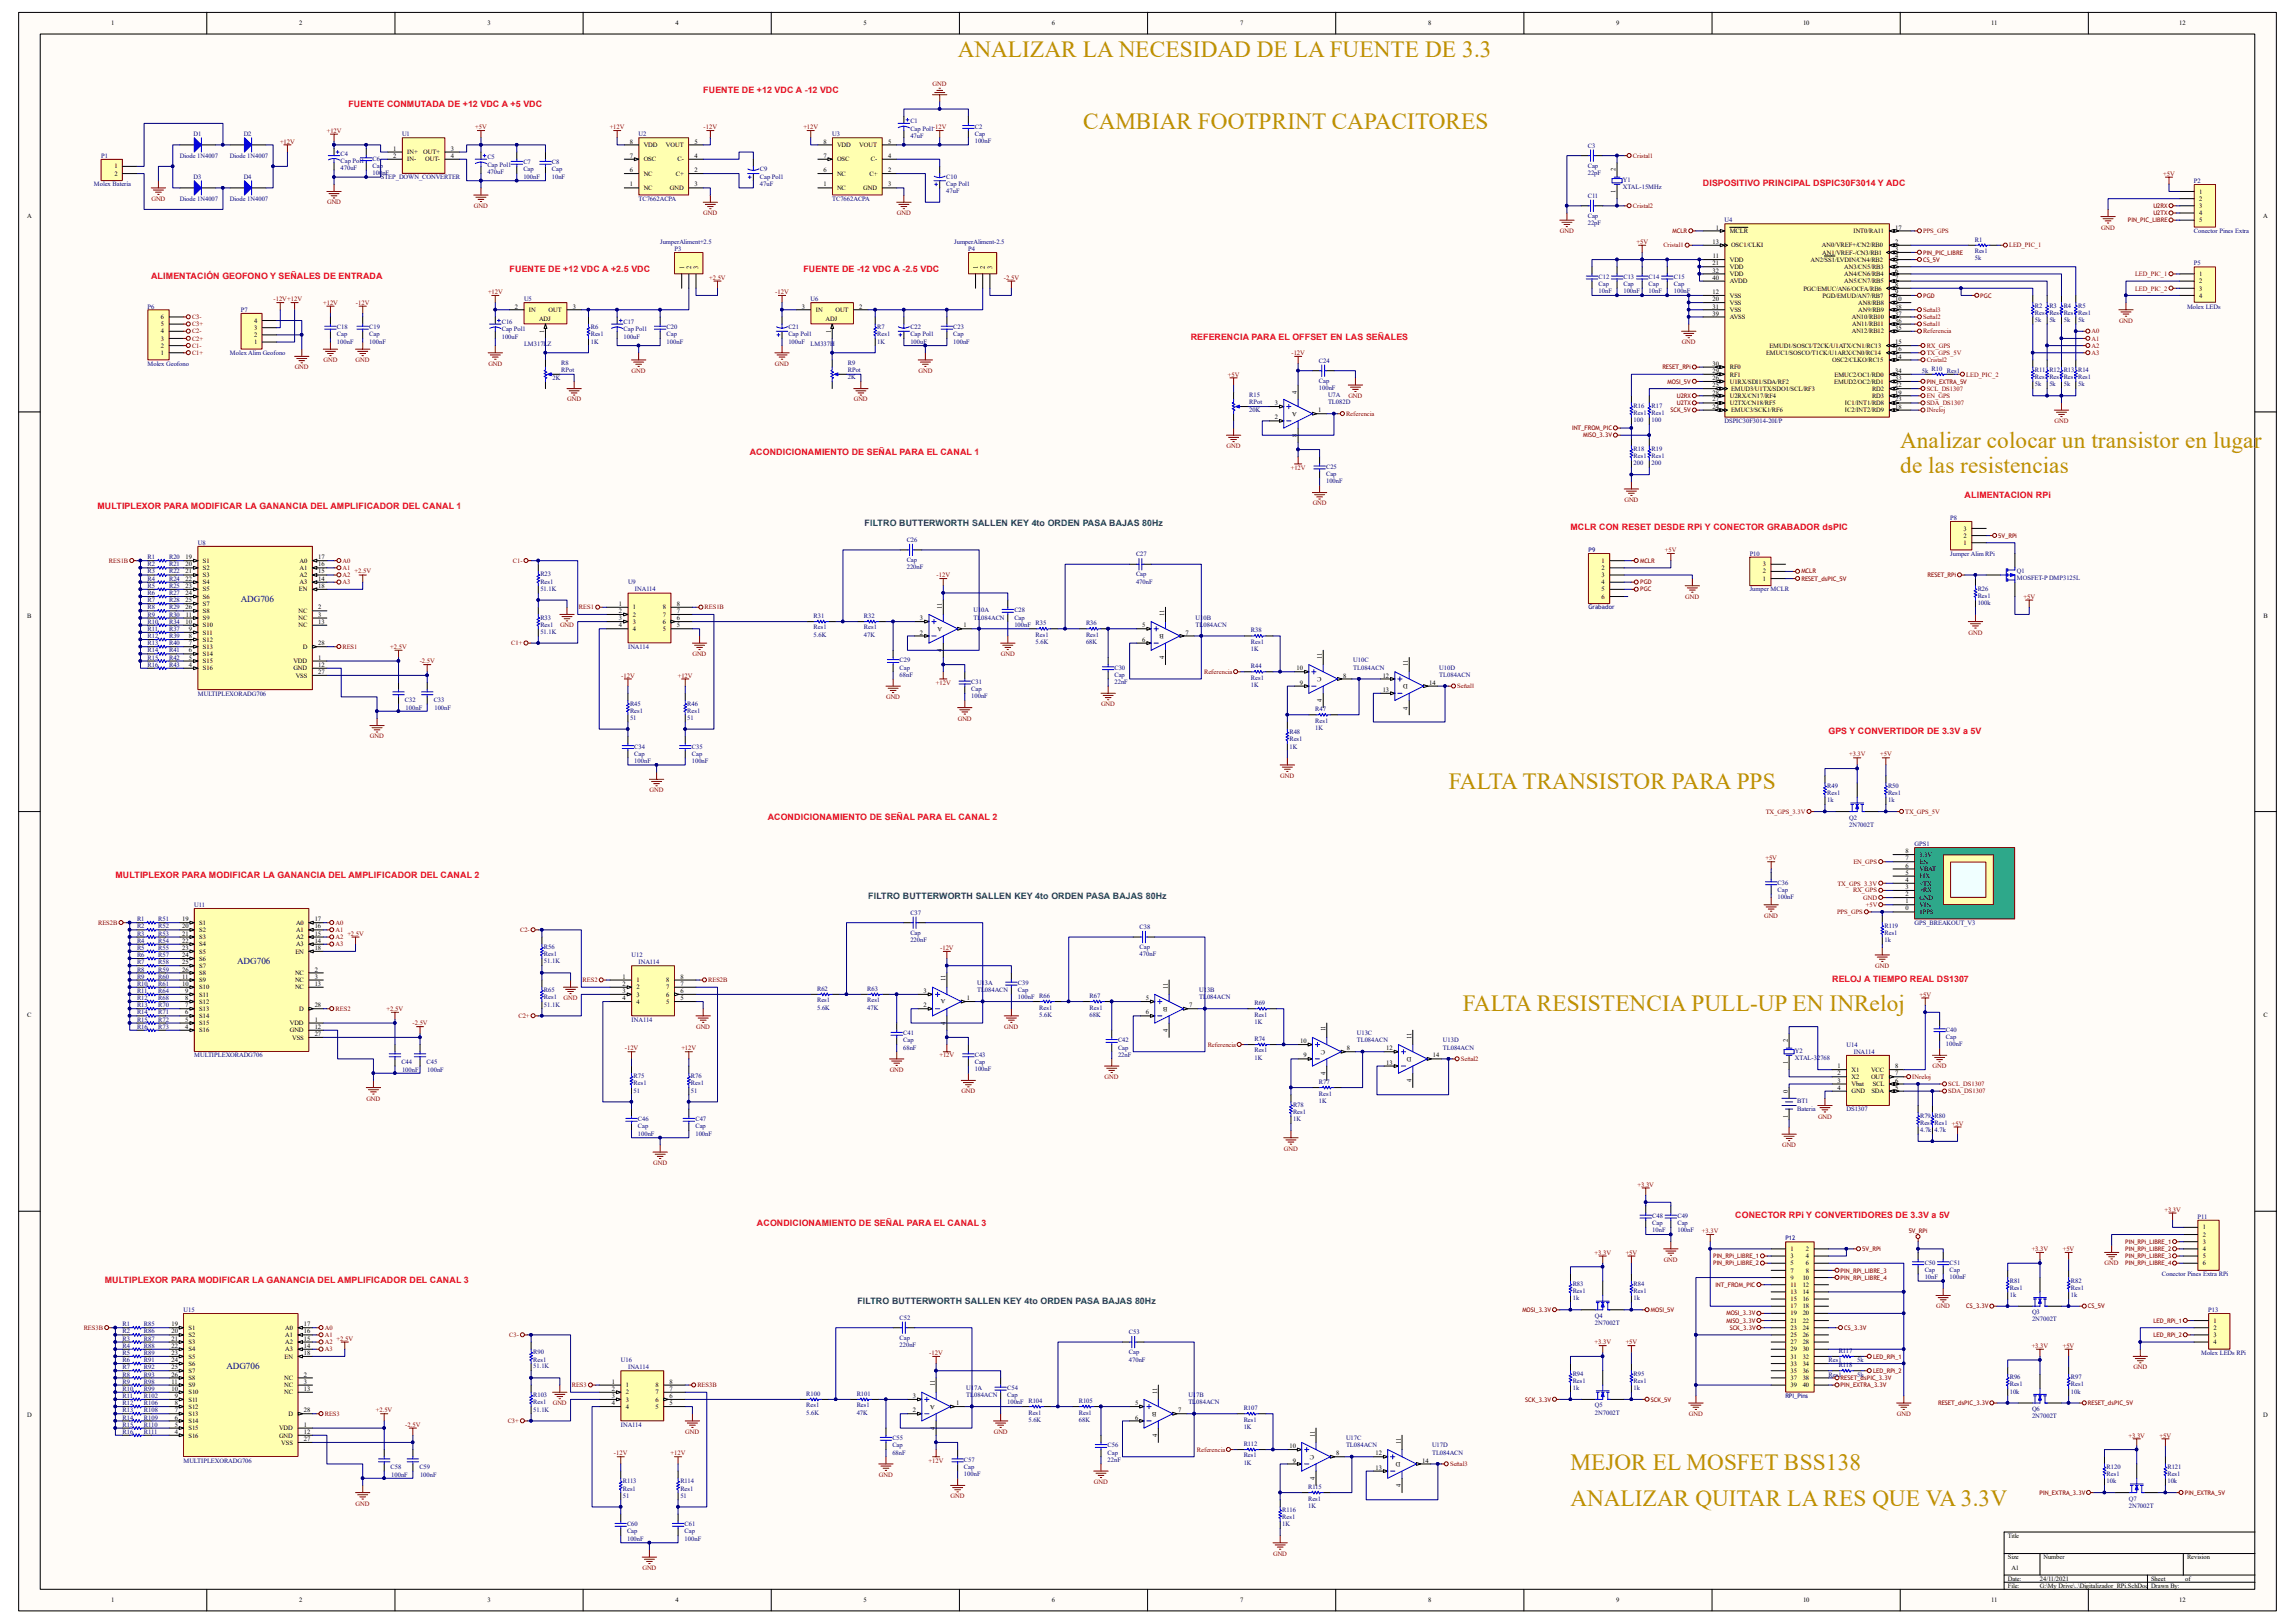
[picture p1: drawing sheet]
<svg xmlns="http://www.w3.org/2000/svg" width="297mm" height="210mm" viewBox="0 0 297 210" stroke-linecap="round" stroke-linejoin="round" font-family="sans-serif">
<defs><g id="words">
<g font-size="3" fill="#bf9000">
<text x="124" y="7.4">ANALIZAR LA NECESIDAD DE LA FUENTE DE 3.3</text>
<text x="140.2" y="16.7">CAMBIAR FOOTPRINT CAPACITORES</text>
<text x="245.9" y="58">Analizar colocar un transistor en lugar</text>
<text x="245.9" y="61.2">de las resistencias</text>
<text x="187.5" y="102.1">FALTA TRANSISTOR PARA PPS</text>
<text x="189.3" y="130.8">FALTA RESISTENCIA PULL-UP EN INReloj</text>
<text x="203.2" y="190.2">MEJOR EL MOSFET BSS138</text>
<text x="203.2" y="194.8">ANALIZAR QUITAR LA RES QUE VA 3.3V</text>
</g>
<g font-size="1.2" fill="#000080">
<text x="31.2" y="77.9">ADG706</text>
<text x="30.7" y="124.7">ADG706</text>
<text x="29.3" y="177.1">ADG706</text>
</g>
<g font-size="1.1" fill="#ee0e22">
<text x="45.1" y="13.9">FUENTE CONMUTADA DE +12 VDC A +5 VDC</text>
<text x="91" y="12">FUENTE DE +12 VDC A -12 VDC</text>
<text x="220.4" y="24.1">DISPOSITIVO PRINCIPAL DSPIC30F3014 Y ADC</text>
<text x="66" y="35.2">FUENTE DE +12 VDC A +2.5 VDC</text>
<text x="104" y="35.2">FUENTE DE -12 VDC A -2.5 VDC</text>
<text x="19.6" y="36.1">ALIMENTACIÓN GEOFONO Y SEÑALES DE ENTRADA</text>
<text x="154.1" y="44">REFERENCIA PARA EL OFFSET EN LAS SEÑALES</text>
<text x="97" y="58.8">ACONDICIONAMIENTO DE SEÑAL PARA EL CANAL 1</text>
<text x="12.6" y="65.8">MULTIPLEXOR PARA MODIFICAR LA GANANCIA DEL AMPLIFICADOR DEL CANAL 1</text>
<text x="254.3" y="64.4">ALIMENTACION RPi</text>
<text x="203.2" y="68.6">MCLR CON RESET DESDE RPi Y CONECTOR GRABADOR dsPIC</text>
<text x="236.6" y="95">GPS Y CONVERTIDOR DE 3.3V a 5V</text>
<text x="99.4" y="106.2">ACONDICIONAMIENTO DE SEÑAL PARA EL CANAL 2</text>
<text x="14.9" y="113.6">MULTIPLEXOR PARA MODIFICAR LA GANANCIA DEL AMPLIFICADOR DEL CANAL 2</text>
<text x="237.1" y="127">RELOJ A TIEMPO REAL DS1307</text>
<text x="98" y="158.6">ACONDICIONAMIENTO DE SEÑAL PARA EL CANAL 3</text>
<text x="224.6" y="157.6">CONECTOR RPi Y CONVERTIDORES DE 3.3V a 5V</text>
<text x="13.5" y="166">MULTIPLEXOR PARA MODIFICAR LA GANANCIA DEL AMPLIFICADOR DEL CANAL 3</text>
</g>
<g font-size="1.1" fill="#0c5b51">
<text x="111.9" y="68.1">FILTRO BUTTERWORTH SALLEN KEY 4to ORDEN PASA BAJAS 80Hz</text>
<text x="112.4" y="116.4">FILTRO BUTTERWORTH SALLEN KEY 4to ORDEN PASA BAJAS 80Hz</text>
<text x="111" y="168.8">FILTRO BUTTERWORTH SALLEN KEY 4to ORDEN PASA BAJAS 80Hz</text>
</g>
<g font-size=".8">
<text x="14.4" y="3.3">1</text>
<text x="38.7" y="3.3">2</text>
<text x="63.1" y="3.3">3</text>
<text x="87.4" y="3.3">4</text>
<text x="111.8" y="3.3">5</text>
<text x="136.1" y="3.3">6</text>
<text x="160.5" y="3.3">7</text>
<text x="184.8" y="3.3">8</text>
<text x="209.2" y="3.3">9</text>
<text x="233.3" y="3.3">10</text>
<text x="257.7" y="3.3">11</text>
<text x="282" y="3.3">12</text>
<text x="14.8" y="21.8">1</text>
<text x="14.8" y="22.7">2</text>
<text x="50.9" y="19.5">1</text>
<text x="50.9" y="20.4">2</text>
<text x="52.7" y="19.9">IN+</text>
<text x="52.7" y="20.9">IN-</text>
<text x="54.8" y="19.9">OUT+</text>
<text x="55" y="20.9">OUT-</text>
<text x="58.3" y="20.4">4</text>
<text x="58.3" y="19.5">3</text>
<text x="81.5" y="20.4">7</text>
<text x="81.5" y="22.3">6</text>
<text x="81.5" y="18.6">8</text>
<text x="83.3" y="20.9">OSC</text>
<text x="83.3" y="22.7">NC</text>
<text x="83.3" y="19">VDD</text>
<text x="86.2" y="19">VOUT</text>
<text x="87.5" y="22.7">C+</text>
<text x="87.7" y="20.9">C-</text>
<text x="89.9" y="22.3">2</text>
<text x="89.9" y="18.6">5</text>
<text x="89.9" y="20.4">4</text>
<text x="106.6" y="20.4">7</text>
<text x="106.6" y="22.3">6</text>
<text x="106.6" y="18.6">8</text>
<text x="108.3" y="20.9">OSC</text>
<text x="108.3" y="22.7">NC</text>
<text x="108.3" y="19">VDD</text>
<text x="111.2" y="19">VOUT</text>
<text x="112.5" y="22.7">C+</text>
<text x="112.7" y="20.9">C-</text>
<text x="114.9" y="22.3">2</text>
<text x="114.9" y="18.6">5</text>
<text x="114.9" y="20.4">4</text>
<text x="209.1" y="22.2" transform="rotate(-90 209.1 22.2)">2</text>
<text x="3.5" y="28.2">A</text>
<text x="81.5" y="24.1">1</text>
<text x="83.3" y="24.6">NC</text>
<text x="86.7" y="24.6">GND</text>
<text x="89.9" y="24.1">3</text>
<text x="106.6" y="24.1">1</text>
<text x="108.3" y="24.6">NC</text>
<text x="111.7" y="24.6">GND</text>
<text x="114.9" y="24.1">3</text>
<text x="209.1" y="25" transform="rotate(-90 209.1 25)">1</text>
<text x="222" y="29.7">1</text>
<text x="245.3" y="29.7">17</text>
<text x="284.6" y="25.1">1</text>
<text x="284.6" y="26">2</text>
<text x="284.6" y="26.9">3</text>
<text x="284.6" y="27.9">4</text>
<text x="284.6" y="28.8">5</text>
<text x="292.9" y="28.2">A</text>
<text x="88.5" y="34.8" transform="rotate(-90 88.5 34.8)">1</text>
<text x="89.5" y="34.8" transform="rotate(-90 89.5 34.8)">2</text>
<text x="90.3" y="34.8" transform="rotate(-90 90.3 34.8)">3</text>
<text x="126.5" y="34.8" transform="rotate(-90 126.5 34.8)">1</text>
<text x="127.5" y="34.8" transform="rotate(-90 127.5 34.8)">2</text>
<text x="128.4" y="34.8" transform="rotate(-90 128.4 34.8)">3</text>
<text x="221.6" y="31.5">13</text>
<text x="221.6" y="34.3">21</text>
<text x="221.6" y="35.3">32</text>
<text x="221.7" y="33.4">11</text>
<text x="223.9" y="30.2">MCLR</text>
<text x="223.9" y="33.9">VDD</text>
<text x="223.9" y="34.8">VDD</text>
<text x="223.9" y="35.7">VDD</text>
<text x="224" y="32">OSC1/CLKI</text>
<text x="234.3" y="33.9">AN2/SS1/LVDIN/CN4/RB2</text>
<text x="235.8" y="32">AN0/VREF+/CN2/RB0</text>
<text x="235.8" y="32.9">AN1/VREF-/CN3/RB1</text>
<text x="238.7" y="34.8">AN3/CN5/RB3</text>
<text x="238.7" y="35.7">AN4/CN6/RB4</text>
<text x="239.9" y="30.2">INT0/RA11</text>
<text x="245.3" y="31.5">2</text>
<text x="245.3" y="32.5">3</text>
<text x="245.3" y="33.4">4</text>
<text x="245.3" y="34.3">5</text>
<text x="245.3" y="35.3">6</text>
<text x="284.6" y="35.7">1</text>
<text x="20.8" y="41.3">6</text>
<text x="32.9" y="41.7">4</text>
<text x="66.6" y="39.9">2</text>
<text x="68.5" y="40.4">IN</text>
<text x="69.8" y="41.6">ADJ</text>
<text x="71" y="40.4">OUT</text>
<text x="74.1" y="39.9">3</text>
<text x="103.8" y="39.9">3</text>
<text x="105.6" y="40.4">IN</text>
<text x="106.8" y="41.6">ADJ</text>
<text x="108.1" y="40.4">OUT</text>
<text x="111.2" y="39.9">2</text>
<text x="221.6" y="38.1">12</text>
<text x="221.6" y="39">20</text>
<text x="221.6" y="39.9">31</text>
<text x="221.6" y="40.9">39</text>
<text x="221.6" y="36.2">40</text>
<text x="223.9" y="38.5">VSS</text>
<text x="223.9" y="39.5">VSS</text>
<text x="223.9" y="40.4">VSS</text>
<text x="223.9" y="41.3">AVSS</text>
<text x="223.9" y="36.7">AVDD</text>
<text x="233.4" y="37.6">PGC/EMUC/AN6/OCFA/RB6</text>
<text x="235.9" y="38.5">PGD/EMUD/AN7/RB7</text>
<text x="238.7" y="36.7">AN5/CN7/RB5</text>
<text x="239.6" y="41.3">AN10/RB10</text>
<text x="240.5" y="39.5">AN8/RB8</text>
<text x="240.5" y="40.4">AN9/RB9</text>
<text x="245.3" y="36.2">7</text>
<text x="245.3" y="37.1">8</text>
<text x="245.3" y="38.1">9</text>
<text x="245.3" y="39">10</text>
<text x="245.3" y="41.7">36</text>
<text x="245.3" y="40.9">37</text>
<text x="245.3" y="39.9">38</text>
<text x="284.6" y="36.7">2</text>
<text x="284.6" y="37.6">3</text>
<text x="284.6" y="38.5">4</text>
<text x="20.8" y="45.9">1</text>
<text x="20.8" y="45">2</text>
<text x="20.8" y="44.1">3</text>
<text x="20.8" y="43.1">4</text>
<text x="20.8" y="42.2">5</text>
<text x="32.9" y="44.5">1</text>
<text x="32.9" y="43.6">2</text>
<text x="32.9" y="42.7">3</text>
<text x="70.4" y="43.1" transform="rotate(-90 70.4 43.1)">1</text>
<text x="107.5" y="43.1" transform="rotate(-90 107.5 43.1)">1</text>
<text x="221.6" y="47.3">30</text>
<text x="223.9" y="47.8">RF0</text>
<text x="228.6" y="45.9">EMUC1/SOSCO/T1CK/U1ARX/CN0/RC14</text>
<text x="229" y="45">EMUD1/SOSCI/T2CK/U1ATX/CN1/RC13</text>
<text x="237.1" y="46.9">OSC2/CLKO/RC15</text>
<text x="239.6" y="43.1">AN12/RB12</text>
<text x="239.7" y="42.2">AN11/RB11</text>
<text x="245.3" y="46.4">14</text>
<text x="245.3" y="44.5">15</text>
<text x="245.3" y="45.5">16</text>
<text x="245.3" y="42.7">35</text>
<text x="165" y="52.4">3</text>
<text x="167.8" y="50.9" transform="rotate(-90 167.8 50.9)">4</text>
<text x="167.8" y="53.3" transform="rotate(-180 167.8 53.3)">A</text>
<text x="170.6" y="53.3">1</text>
<text x="221.6" y="52.9">24</text>
<text x="221.6" y="50.1">25</text>
<text x="221.6" y="49.2">26</text>
<text x="221.6" y="51.9">27</text>
<text x="221.6" y="51.1">28</text>
<text x="221.6" y="48.3">29</text>
<text x="223.9" y="49.7">U1RX/SDI1/SDA/RF2</text>
<text x="223.9" y="52.4">U2TX/CN18/RF5</text>
<text x="223.9" y="51.5">U2RX/CN17/RF4</text>
<text x="223.9" y="48.7">RF1</text>
<text x="224" y="53.3">EMUC3/SCK1/RF6</text>
<text x="224" y="50.6">EMUD3/U1TX/SDO1/SCL/RF3</text>
<text x="237.4" y="49.7">EMUD2/OC2/RD1</text>
<text x="237.4" y="48.7">EMUC2/OC1/RD0</text>
<text x="238.8" y="53.3">IC2/INT2/RD9</text>
<text x="238.8" y="52.4">IC1/INT1/RD8</text>
<text x="242.3" y="51.5">RD3</text>
<text x="242.3" y="50.6">RD2</text>
<text x="245.3" y="52.9">18</text>
<text x="245.3" y="51.1">19</text>
<text x="245.3" y="50.1">22</text>
<text x="245.3" y="51.9">23</text>
<text x="245.3" y="49.2">33</text>
<text x="245.3" y="48.3">34</text>
<text x="165" y="54.3">2</text>
<text x="167.8" y="56.6" transform="rotate(-90 167.8 56.6)">8</text>
<text x="254.1" y="70.5">1</text>
<text x="254.1" y="69.6">2</text>
<text x="254.1" y="68.7">3</text>
<text x="24" y="72.4">19</text>
<text x="24" y="73.3">20</text>
<text x="24" y="74.2">21</text>
<text x="24" y="75.1">22</text>
<text x="24" y="76.1">23</text>
<text x="24" y="77">24</text>
<text x="24" y="77.9">25</text>
<text x="26.2" y="72.8">S1</text>
<text x="26.2" y="73.7">S2</text>
<text x="26.2" y="74.7">S3</text>
<text x="26.2" y="75.6">S4</text>
<text x="26.2" y="76.5">S5</text>
<text x="26.2" y="77.5">S6</text>
<text x="38.7" y="76.5">EN</text>
<text x="38.8" y="72.8">A0</text>
<text x="38.8" y="73.7">A1</text>
<text x="38.8" y="74.7">A2</text>
<text x="38.8" y="75.6">A3</text>
<text x="41.2" y="72.4">17</text>
<text x="41.2" y="73.3">16</text>
<text x="41.2" y="74.2">15</text>
<text x="41.2" y="75.1">14</text>
<text x="41.2" y="76.1">18</text>
<text x="207.3" y="72.8">1</text>
<text x="207.3" y="73.7">2</text>
<text x="207.3" y="74.7">3</text>
<text x="207.3" y="75.6">4</text>
<text x="207.3" y="76.5">5</text>
<text x="207.3" y="77.5">6</text>
<text x="228.1" y="75.1">1</text>
<text x="228.1" y="74.2">2</text>
<text x="228.1" y="73.3">3</text>
<text x="3.5" y="79.9">B</text>
<text x="24" y="78.9">26</text>
<text x="24" y="80.7">10</text>
<text x="24" y="79.8">11</text>
<text x="24.4" y="81.7">9</text>
<text x="24.4" y="82.6">8</text>
<text x="24.4" y="83.5">7</text>
<text x="26.2" y="78.4">S7</text>
<text x="26.2" y="79.3">S8</text>
<text x="26.2" y="80.3">S9</text>
<text x="26.2" y="81.2">S10</text>
<text x="26.2" y="82.1">S11</text>
<text x="26.2" y="83.1">S12</text>
<text x="26.2" y="83.9">S13</text>
<text x="38.7" y="79.3">NC</text>
<text x="38.7" y="80.3">NC</text>
<text x="38.7" y="81.2">NC</text>
<text x="39.2" y="83.9">D</text>
<text x="41.2" y="78.9">2</text>
<text x="41.2" y="79.8">3</text>
<text x="41.2" y="80.7">13</text>
<text x="41.2" y="83.5">28</text>
<text x="80.1" y="78.4">1</text>
<text x="80.1" y="79.3">2</text>
<text x="80.1" y="80.3">3</text>
<text x="80.1" y="81.2">4</text>
<text x="81.9" y="78.9">1</text>
<text x="81.9" y="79.8">2</text>
<text x="81.9" y="80.7">3</text>
<text x="81.9" y="81.7">4</text>
<text x="85.8" y="81.7">5</text>
<text x="85.8" y="80.7">6</text>
<text x="85.8" y="79.8">7</text>
<text x="85.8" y="78.9">8</text>
<text x="87.6" y="81.2">5</text>
<text x="87.6" y="80.3">6</text>
<text x="87.6" y="79.3">7</text>
<text x="87.6" y="78.4">8</text>
<text x="119" y="82.1">2</text>
<text x="119" y="80.3">3</text>
<text x="121.9" y="78.8" transform="rotate(-90 121.9 78.8)">11</text>
<text x="121.9" y="81.1" transform="rotate(-180 121.9 81.1)">A</text>
<text x="124.7" y="81.2">1</text>
<text x="147.8" y="81.2">5</text>
<text x="147.8" y="83.1">6</text>
<text x="150.6" y="82" transform="rotate(-180 150.6 82)">B</text>
<text x="150.7" y="79.7" transform="rotate(-90 150.7 79.7)">11</text>
<text x="153.4" y="82.1">7</text>
<text x="292.9" y="79.9">B</text>
<text x="24.4" y="84.4">6</text>
<text x="24.4" y="85.3">5</text>
<text x="24.4" y="86.3">4</text>
<text x="26.2" y="84.9">S14</text>
<text x="26.2" y="85.8">S15</text>
<text x="26.2" y="86.7">S16</text>
<text x="38" y="85.8">VDD</text>
<text x="38" y="86.7">GND</text>
<text x="38.3" y="87.7">VSS</text>
<text x="41.2" y="85.3">1</text>
<text x="41.2" y="86.3">12</text>
<text x="41.2" y="87.2">27</text>
<text x="121.9" y="84.4" transform="rotate(-90 121.9 84.4)">4</text>
<text x="150.7" y="85.3" transform="rotate(-90 150.7 85.3)">4</text>
<text x="167.8" y="86.7">10</text>
<text x="168.2" y="88.6">9</text>
<text x="171" y="87.6" transform="rotate(-180 171 87.6)">C</text>
<text x="171.1" y="85.3" transform="rotate(-90 171.1 85.3)">11</text>
<text x="173.8" y="87.7">8</text>
<text x="178.9" y="87.7">12</text>
<text x="178.9" y="89.5">13</text>
<text x="182.2" y="88.5" transform="rotate(-180 182.2 88.5)">D</text>
<text x="182.2" y="86.2" transform="rotate(-90 182.2 86.2)">11</text>
<text x="185" y="88.6">14</text>
<text x="171.1" y="90.9" transform="rotate(-90 171.1 90.9)">4</text>
<text x="182.2" y="91.8" transform="rotate(-90 182.2 91.8)">4</text>
<text x="246.6" y="113.2">5</text>
<text x="246.6" y="112.3">6</text>
<text x="246.6" y="111.3">7</text>
<text x="246.6" y="110.4">8</text>
<text x="248.4" y="113.7">FIX</text>
<text x="248.4" y="112.7">VBAT</text>
<text x="248.4" y="111.8">EN</text>
<text x="248.4" y="110.9">3.3V</text>
<text x="23.6" y="119.2">19</text>
<text x="25.8" y="119.7">S1</text>
<text x="38.3" y="119.7">A0</text>
<text x="40.7" y="119.2">17</text>
<text x="246.6" y="117.8">0</text>
<text x="246.6" y="116.9">1</text>
<text x="246.6" y="116">2</text>
<text x="246.6" y="115.1">3</text>
<text x="246.6" y="114.1">4</text>
<text x="248.4" y="118.3">1PPS</text>
<text x="248.4" y="117.3">VIN</text>
<text x="248.4" y="116.4">GND</text>
<text x="248.4" y="115.5">&gt;RX</text>
<text x="248.4" y="114.6">&lt;TX</text>
<text x="23.6" y="120.1">20</text>
<text x="23.6" y="121.1">21</text>
<text x="23.6" y="122">22</text>
<text x="23.6" y="122.9">23</text>
<text x="23.6" y="123.9">24</text>
<text x="23.6" y="124.8">25</text>
<text x="23.6" y="125.7">26</text>
<text x="25.8" y="120.6">S2</text>
<text x="25.8" y="121.5">S3</text>
<text x="25.8" y="122.5">S4</text>
<text x="25.8" y="123.4">S5</text>
<text x="25.8" y="124.3">S6</text>
<text x="25.8" y="125.3">S7</text>
<text x="38.2" y="123.4">EN</text>
<text x="38.3" y="120.6">A1</text>
<text x="38.3" y="121.5">A2</text>
<text x="38.3" y="122.5">A3</text>
<text x="40.7" y="120.1">16</text>
<text x="40.7" y="121.1">15</text>
<text x="40.7" y="122">14</text>
<text x="40.7" y="122.9">18</text>
<text x="40.7" y="125.7">2</text>
<text x="3.5" y="131.6">C</text>
<text x="23.6" y="126.6">11</text>
<text x="23.6" y="127.6">10</text>
<text x="24" y="128.5">9</text>
<text x="24" y="129.4">8</text>
<text x="24" y="130.3">7</text>
<text x="24" y="131.3">6</text>
<text x="25.8" y="126.2">S8</text>
<text x="25.8" y="127.1">S9</text>
<text x="25.8" y="128">S10</text>
<text x="25.8" y="128.9">S11</text>
<text x="25.8" y="129.9">S12</text>
<text x="25.8" y="130.8">S13</text>
<text x="25.8" y="131.7">S14</text>
<text x="38.2" y="126.2">NC</text>
<text x="38.2" y="127.1">NC</text>
<text x="38.2" y="128">NC</text>
<text x="38.7" y="130.8">D</text>
<text x="40.7" y="126.6">3</text>
<text x="40.7" y="127.6">13</text>
<text x="40.7" y="130.3">28</text>
<text x="80.6" y="126.6">1</text>
<text x="80.6" y="127.6">2</text>
<text x="80.6" y="128.5">3</text>
<text x="80.6" y="129.4">4</text>
<text x="82.4" y="127.1">1</text>
<text x="82.4" y="128">2</text>
<text x="82.4" y="128.9">3</text>
<text x="82.4" y="129.9">4</text>
<text x="86.2" y="129.9">5</text>
<text x="86.2" y="128.9">6</text>
<text x="86.2" y="128">7</text>
<text x="86.2" y="127.1">8</text>
<text x="88.1" y="129.4">5</text>
<text x="88.1" y="128.5">6</text>
<text x="88.1" y="127.6">7</text>
<text x="88.1" y="126.6">8</text>
<text x="119.5" y="130.3">2</text>
<text x="119.5" y="128.5">3</text>
<text x="122.3" y="127" transform="rotate(-90 122.3 127)">11</text>
<text x="122.4" y="129.3" transform="rotate(-180 122.4 129.3)">A</text>
<text x="125.1" y="129.4">1</text>
<text x="148.3" y="129.4">5</text>
<text x="148.3" y="131.3">6</text>
<text x="151.1" y="130.3" transform="rotate(-180 151.1 130.3)">B</text>
<text x="151.1" y="127.9" transform="rotate(-90 151.1 127.9)">11</text>
<text x="153.9" y="130.3">7</text>
<text x="292.9" y="131.6">C</text>
<text x="24" y="132.2">5</text>
<text x="24" y="133.1">4</text>
<text x="25.8" y="132.7">S15</text>
<text x="25.8" y="133.6">S16</text>
<text x="37.5" y="132.7">VDD</text>
<text x="37.5" y="133.6">GND</text>
<text x="37.8" y="134.5">VSS</text>
<text x="40.7" y="132.2">1</text>
<text x="40.7" y="133.1">12</text>
<text x="40.7" y="134.1">27</text>
<text x="122.3" y="132.6" transform="rotate(-90 122.3 132.6)">4</text>
<text x="151.1" y="133.6" transform="rotate(-90 151.1 133.6)">4</text>
<text x="168.3" y="135">10</text>
<text x="168.7" y="136.8">9</text>
<text x="171.5" y="135.8" transform="rotate(-180 171.5 135.8)">C</text>
<text x="171.5" y="133.5" transform="rotate(-90 171.5 133.5)">11</text>
<text x="174.3" y="135.9">8</text>
<text x="179.4" y="135.9">12</text>
<text x="179.4" y="137.8">13</text>
<text x="182.7" y="136.7" transform="rotate(-180 182.7 136.7)">D</text>
<text x="182.7" y="134.4" transform="rotate(-90 182.7 134.4)">11</text>
<text x="185.4" y="136.8">14</text>
<text x="231.4" y="137.7" transform="rotate(-90 231.4 137.7)">1</text>
<text x="231.4" y="134.9" transform="rotate(-90 231.4 134.9)">2</text>
<text x="171.5" y="139.1" transform="rotate(-90 171.5 139.1)">4</text>
<text x="182.7" y="140" transform="rotate(-90 182.7 140)">4</text>
<text x="231.4" y="141.4" transform="rotate(-90 231.4 141.4)">0</text>
<text x="237.8" y="138.2">1</text>
<text x="237.8" y="139.1">2</text>
<text x="237.8" y="140.1">3</text>
<text x="237.8" y="141">4</text>
<text x="239.6" y="138.7">X1</text>
<text x="239.6" y="139.6">X2</text>
<text x="239.6" y="140.5">Vbat</text>
<text x="239.6" y="141.5">GND</text>
<text x="242.1" y="139.6">OUT</text>
<text x="242.1" y="138.7">VCC</text>
<text x="242.2" y="141.5">SDA</text>
<text x="242.4" y="140.5">SCL</text>
<text x="245.3" y="141">5</text>
<text x="245.3" y="140.1">6</text>
<text x="245.3" y="139.1">7</text>
<text x="245.3" y="138.2">8</text>
<text x="231.4" y="144.7" transform="rotate(-90 231.4 144.7)">1</text>
<text x="231.7" y="161.9">1</text>
<text x="233.7" y="161.9">2</text>
<text x="285.1" y="159.1">1</text>
<text x="285.1" y="160">2</text>
<text x="285.1" y="161">3</text>
<text x="285.1" y="161.9">4</text>
<text x="231.7" y="162.8">3</text>
<text x="231.7" y="163.7">5</text>
<text x="231.7" y="164.7">7</text>
<text x="231.7" y="165.6">9</text>
<text x="231.7" y="166.5">11</text>
<text x="231.7" y="167.5">13</text>
<text x="233.3" y="165.6">10</text>
<text x="233.3" y="166.5">12</text>
<text x="233.3" y="167.5">14</text>
<text x="233.7" y="162.8">4</text>
<text x="233.7" y="163.7">6</text>
<text x="233.7" y="164.7">8</text>
<text x="285.1" y="162.8">5</text>
<text x="285.1" y="163.7">6</text>
<text x="22.2" y="171.6">19</text>
<text x="22.2" y="172.6">20</text>
<text x="22.2" y="173.5">21</text>
<text x="24.4" y="172.1">S1</text>
<text x="24.4" y="173">S2</text>
<text x="24.4" y="173.9">S3</text>
<text x="36.9" y="172.1">A0</text>
<text x="36.9" y="173">A1</text>
<text x="36.9" y="173.9">A2</text>
<text x="39.3" y="171.6">17</text>
<text x="39.3" y="172.6">16</text>
<text x="39.3" y="173.5">15</text>
<text x="231.7" y="168.4">15</text>
<text x="231.7" y="169.3">17</text>
<text x="231.7" y="170.2">19</text>
<text x="231.7" y="171.2">21</text>
<text x="231.7" y="172.1">23</text>
<text x="231.7" y="173">25</text>
<text x="231.7" y="173.9">27</text>
<text x="233.3" y="168.4">16</text>
<text x="233.3" y="169.3">18</text>
<text x="233.3" y="170.2">20</text>
<text x="233.3" y="171.2">22</text>
<text x="233.3" y="172.1">24</text>
<text x="233.3" y="173">26</text>
<text x="233.3" y="173.9">28</text>
<text x="286.5" y="171.2">1</text>
<text x="286.5" y="172.1">2</text>
<text x="286.5" y="173">3</text>
<text x="286.5" y="173.9">4</text>
<text x="22.2" y="174.4">22</text>
<text x="22.2" y="175.3">23</text>
<text x="22.2" y="176.3">24</text>
<text x="22.2" y="177.2">25</text>
<text x="22.2" y="178.1">26</text>
<text x="22.2" y="179">11</text>
<text x="22.2" y="180">10</text>
<text x="24.4" y="174.9">S4</text>
<text x="24.4" y="175.8">S5</text>
<text x="24.4" y="176.7">S6</text>
<text x="24.4" y="177.7">S7</text>
<text x="24.4" y="178.6">S8</text>
<text x="24.4" y="179.5">S9</text>
<text x="36.8" y="178.6">NC</text>
<text x="36.8" y="179.5">NC</text>
<text x="36.8" y="175.8">EN</text>
<text x="36.9" y="174.9">A3</text>
<text x="39.3" y="174.4">14</text>
<text x="39.3" y="175.3">18</text>
<text x="39.3" y="178.1">2</text>
<text x="39.3" y="179">3</text>
<text x="39.3" y="180">13</text>
<text x="79.2" y="179">1</text>
<text x="79.2" y="180">2</text>
<text x="81" y="179.5">1</text>
<text x="84.8" y="179.5">8</text>
<text x="86.7" y="180">7</text>
<text x="86.7" y="179">8</text>
<text x="121" y="179.4" transform="rotate(-90 121 179.4)">11</text>
<text x="231.7" y="174.9">29</text>
<text x="231.7" y="175.8">31</text>
<text x="231.7" y="176.7">33</text>
<text x="231.7" y="177.7">35</text>
<text x="231.7" y="178.6">37</text>
<text x="231.7" y="179.5">39</text>
<text x="233.3" y="174.9">30</text>
<text x="233.3" y="175.8">32</text>
<text x="233.3" y="176.7">34</text>
<text x="233.3" y="177.7">36</text>
<text x="233.3" y="178.6">38</text>
<text x="233.3" y="179.5">40</text>
<text x="3.5" y="183.3">D</text>
<text x="22.6" y="180.9">9</text>
<text x="22.6" y="181.8">8</text>
<text x="22.6" y="182.8">7</text>
<text x="22.6" y="183.7">6</text>
<text x="22.6" y="184.6">5</text>
<text x="22.6" y="185.5">4</text>
<text x="24.4" y="180.4">S10</text>
<text x="24.4" y="181.4">S11</text>
<text x="24.4" y="182.3">S12</text>
<text x="24.4" y="183.2">S13</text>
<text x="24.4" y="184.1">S14</text>
<text x="24.4" y="185.1">S15</text>
<text x="36.1" y="185.1">VDD</text>
<text x="36.8" y="180.4">NC</text>
<text x="37.3" y="183.2">D</text>
<text x="39.3" y="182.8">28</text>
<text x="39.3" y="184.6">1</text>
<text x="39.3" y="185.5">12</text>
<text x="79.2" y="180.9">3</text>
<text x="79.2" y="181.8">4</text>
<text x="81" y="180.4">2</text>
<text x="81" y="181.4">3</text>
<text x="81" y="182.3">4</text>
<text x="84.8" y="182.3">5</text>
<text x="84.8" y="181.4">6</text>
<text x="84.8" y="180.4">7</text>
<text x="86.7" y="181.8">5</text>
<text x="86.7" y="180.9">6</text>
<text x="118.2" y="182.8">2</text>
<text x="118.2" y="180.9">3</text>
<text x="121" y="181.7" transform="rotate(-180 121 181.7)">A</text>
<text x="121" y="185" transform="rotate(-90 121 185)">4</text>
<text x="123.7" y="181.8">1</text>
<text x="146.9" y="181.8">5</text>
<text x="146.9" y="183.7">6</text>
<text x="149.7" y="182.7" transform="rotate(-180 149.7 182.7)">B</text>
<text x="149.7" y="186" transform="rotate(-90 149.7 186)">4</text>
<text x="149.7" y="180.3" transform="rotate(-90 149.7 180.3)">11</text>
<text x="152.5" y="182.8">7</text>
<text x="170.1" y="185.9" transform="rotate(-90 170.1 185.9)">11</text>
<text x="292.9" y="183.3">D</text>
<text x="24.4" y="186">S16</text>
<text x="36.1" y="186">GND</text>
<text x="36.4" y="186.9">VSS</text>
<text x="39.3" y="186.5">27</text>
<text x="166.9" y="187.4">10</text>
<text x="167.3" y="189.3">9</text>
<text x="170.1" y="188.2" transform="rotate(-180 170.1 188.2)">C</text>
<text x="170.1" y="191.5" transform="rotate(-90 170.1 191.5)">4</text>
<text x="172.9" y="188.3">8</text>
<text x="178" y="188.3">12</text>
<text x="178" y="190.2">13</text>
<text x="181.3" y="189.2" transform="rotate(-180 181.3 189.2)">D</text>
<text x="181.3" y="186.8" transform="rotate(-90 181.3 186.8)">11</text>
<text x="184.1" y="189.3">14</text>
<text x="181.3" y="192.4" transform="rotate(-90 181.3 192.4)">4</text>
<text x="259.8" y="199">Title</text>
<text x="259.8" y="201.8">Size</text>
<text x="260.3" y="203.2">A1</text>
<text x="264.5" y="201.8">Number</text>
<text x="283" y="201.8">Revision</text>
<text x="14.4" y="207.3">1</text>
<text x="38.7" y="207.3">2</text>
<text x="63.1" y="207.3">3</text>
<text x="87.4" y="207.3">4</text>
<text x="111.8" y="207.3">5</text>
<text x="136.1" y="207.3">6</text>
<text x="160.5" y="207.3">7</text>
<text x="184.8" y="207.3">8</text>
<text x="209.2" y="207.3">9</text>
<text x="233.3" y="207.3">10</text>
<text x="257.7" y="207.3">11</text>
<text x="259.8" y="204.6">Date:</text>
<text x="259.8" y="205.5">File:</text>
<text x="264" y="204.6">24/11/2021</text>
<text x="264" y="205.5">G:\My Drive\..\Digitalizador_RPi.SchDoc Drawn By:</text>
<text x="278.4" y="204.6">Sheet</text>
<text x="282" y="207.3">12</text>
<text x="282.8" y="204.6">of</text>
</g>
<g font-size=".8" fill="#800000">
<text x="120.7" y="11.1">GND</text>
<text x="42.3" y="17.2">+12V</text>
<text x="61.5" y="16.7">+5V</text>
<text x="78.9" y="16.7">+12V</text>
<text x="91.1" y="16.7">-12V</text>
<text x="104" y="16.7">+12V</text>
<text x="36.2" y="18.6">+12V</text>
<text x="211.3" y="20.4">Cristal1</text>
<text x="280" y="22.7">+5V</text>
<text x="19.6" y="26">GND</text>
<text x="42.3" y="26.5">GND</text>
<text x="61.3" y="26.9">GND</text>
<text x="91" y="27.9">GND</text>
<text x="116.1" y="27.9">GND</text>
<text x="211.3" y="26.9">Cristal2</text>
<text x="271.9" y="29.7">GND</text>
<text x="275.4" y="28.8">PIN_PIC_LIBRE</text>
<text x="278.7" y="26.9">U2RX</text>
<text x="278.7" y="27.9">U2TX</text>
<text x="201.9" y="30.2">GND</text>
<text x="211.8" y="31.5">+5V</text>
<text x="215.3" y="32">Cristal1</text>
<text x="216.5" y="30.2">MCLR</text>
<text x="248.9" y="30.2">PPS_GPS</text>
<text x="248.9" y="33.9">CS_5V</text>
<text x="248.9" y="32.9">PIN_PIC_LIBRE</text>
<text x="260" y="32">LED_PIC_1</text>
<text x="276.3" y="35.7">LED_PIC_1</text>
<text x="24.8" y="41.3">C3-</text>
<text x="35.4" y="39">-12V+12V</text>
<text x="41.8" y="39.5">+12V</text>
<text x="46.1" y="39.5">-12V</text>
<text x="63.2" y="38.1">+12V</text>
<text x="91.8" y="36.2">+2.5V</text>
<text x="100.3" y="38.1">-12V</text>
<text x="129.9" y="36.2">-2.5V</text>
<text x="248.9" y="41.3">Señal2</text>
<text x="248.9" y="40.4">Señal3</text>
<text x="248.9" y="38.5">PGD</text>
<text x="256.3" y="38.5">PGC</text>
<text x="274.2" y="41.7">GND</text>
<text x="276.3" y="37.6">LED_PIC_2</text>
<text x="24.8" y="45.9">C1+</text>
<text x="24.8" y="45">C1-</text>
<text x="24.8" y="44.1">C2+</text>
<text x="24.8" y="43.1">C2-</text>
<text x="24.8" y="42.2">C3+</text>
<text x="38.1" y="47.8">GND</text>
<text x="41.9" y="46.9">GND</text>
<text x="46" y="46.9">GND</text>
<text x="63.2" y="47.3">GND</text>
<text x="100.3" y="47.3">GND</text>
<text x="167.1" y="45.9">-12V</text>
<text x="215.1" y="47.8">RESET_RPi</text>
<text x="217.6" y="44.5">GND</text>
<text x="248.9" y="43.1">Referencia</text>
<text x="248.9" y="42.2">Señal1</text>
<text x="249.3" y="46.9">Cristal2</text>
<text x="249.3" y="45">RX_GPS</text>
<text x="249.3" y="45.9">TX_GPS_5V</text>
<text x="270.7" y="43.1">A0</text>
<text x="270.7" y="44.1">A1</text>
<text x="270.7" y="45.9">A3</text>
<text x="270.7" y="45">A2</text>
<text x="73.4" y="51.9">GND</text>
<text x="81.7" y="48.3">GND</text>
<text x="110.5" y="51.9">GND</text>
<text x="118.9" y="48.3">GND</text>
<text x="158.9" y="48.7">+5V</text>
<text x="174.2" y="53.8">Referencia</text>
<text x="174.5" y="51.5">GND</text>
<text x="215.8" y="49.7">MOSI_5V</text>
<text x="216.2" y="53.3">SCK_5V</text>
<text x="217" y="51.5">U2RX</text>
<text x="217" y="52.5">U2TX</text>
<text x="249.3" y="50.6">SCL_DS1307</text>
<text x="249.3" y="52.4">SDA_DS1307</text>
<text x="249.3" y="53.3">INreloj</text>
<text x="249.3" y="51.5">EN_GPS</text>
<text x="249.3" y="49.7">PIN_EXTRA_5V</text>
<text x="254.5" y="48.7">LED_PIC_2</text>
<text x="158.7" y="58">GND</text>
<text x="203.5" y="55.7">INT_FROM_PIC</text>
<text x="204.9" y="56.6">MISO_3.3V</text>
<text x="265.9" y="54.7">GND</text>
<text x="167" y="60.8">+12V</text>
<text x="169.9" y="65.4">GND</text>
<text x="210.2" y="64.9">GND</text>
<text x="215.5" y="71.5">+5V</text>
<text x="258.6" y="69.6">5V_RPi</text>
<text x="14.1" y="72.8">RES1B</text>
<text x="44.3" y="72.8">A0</text>
<text x="44.3" y="74.7">A2</text>
<text x="44.3" y="73.7">A1</text>
<text x="44.3" y="75.6">A3</text>
<text x="45.9" y="74.2">+2.5V</text>
<text x="66.4" y="72.8">C1-</text>
<text x="121.2" y="74.7">-12V</text>
<text x="212.3" y="72.9">MCLR</text>
<text x="212.3" y="76.5">PGC</text>
<text x="212.3" y="75.6">PGD</text>
<text x="218.1" y="77.5">GND</text>
<text x="233.1" y="74.2">MCLR</text>
<text x="233.1" y="75.1">RESET_dsPIC_5V</text>
<text x="249.5" y="74.7">RESET_RPi</text>
<text x="261.9" y="77.5">+5V</text>
<text x="44.3" y="83.9">RES1</text>
<text x="50.5" y="83.9">+2.5V</text>
<text x="66.2" y="83.5">C1+</text>
<text x="72.5" y="81.2">GND</text>
<text x="74.9" y="78.9">RES1</text>
<text x="91.2" y="78.9">RES1B</text>
<text x="254.8" y="82.1">GND</text>
<text x="54.3" y="85.8">-2.5V</text>
<text x="80.4" y="87.7">-12V</text>
<text x="87.7" y="87.7">+12V</text>
<text x="89.6" y="84.9">GND</text>
<text x="121.1" y="88.6">+12V</text>
<text x="129.5" y="84.9">GND</text>
<text x="155.8" y="87.2">Referencia</text>
<text x="188.6" y="89.1">Señal1</text>
<text x="47.9" y="95.5">GND</text>
<text x="114.7" y="90.5">GND</text>
<text x="124" y="93.3">GND</text>
<text x="142.5" y="91.4">GND</text>
<text x="165.7" y="100.7">GND</text>
<text x="239.3" y="97.9">+3.3V</text>
<text x="243.3" y="97.9">+5V</text>
<text x="84.1" y="102.5">GND</text>
<text x="228.5" y="105.3">TX_GPS_3.3V</text>
<text x="246.5" y="105.3">TX_GPS_5V</text>
<text x="228.5" y="111.3">+5V</text>
<text x="239.9" y="111.8">EN_GPS</text>
<text x="12.7" y="119.7">RES2B</text>
<text x="43.4" y="119.7">A0</text>
<text x="228.3" y="118.7">GND</text>
<text x="237.7" y="118.3">PPS_GPS</text>
<text x="237.8" y="114.6">TX_GPS_3.3V</text>
<text x="239.8" y="115.5">RX_GPS</text>
<text x="241.1" y="116.4">GND</text>
<text x="241.5" y="117.3">+5V</text>
<text x="43.4" y="121.5">A2</text>
<text x="43.4" y="120.6">A1</text>
<text x="43.4" y="122.5">A3</text>
<text x="45" y="121.1">+2.5V</text>
<text x="67.3" y="120.6">C2-</text>
<text x="121.7" y="122.9">-12V</text>
<text x="242.7" y="125.3">GND</text>
<text x="43.4" y="130.8">RES2</text>
<text x="50" y="130.8">+2.5V</text>
<text x="67.1" y="131.7">C2+</text>
<text x="72.9" y="129.4">GND</text>
<text x="75.4" y="127.1">RES2</text>
<text x="91.7" y="127.1">RES2B</text>
<text x="248.4" y="128.9">+5V</text>
<text x="53.4" y="132.7">-2.5V</text>
<text x="80.9" y="135.9">-12V</text>
<text x="88.2" y="135.9">+12V</text>
<text x="90.1" y="133.1">GND</text>
<text x="121.6" y="136.8">+12V</text>
<text x="130" y="133.1">GND</text>
<text x="156.3" y="135.5">Referencia</text>
<text x="189.1" y="137.3">Señal2</text>
<text x="47.4" y="142.4">GND</text>
<text x="115.1" y="138.7">GND</text>
<text x="124.4" y="141.5">GND</text>
<text x="143" y="139.6">GND</text>
<text x="247.5" y="139.6">INreloj</text>
<text x="250.1" y="138.2">GND</text>
<text x="252.1" y="140.5">SCL_DS1307</text>
<text x="252.1" y="141.5">SDA_DS1307</text>
<text x="166.2" y="148.9">GND</text>
<text x="230.6" y="148.4">GND</text>
<text x="235.3" y="144.7">GND</text>
<text x="84.5" y="150.7">GND</text>
<text x="211.9" y="153.5">+3.3V</text>
<text x="220.3" y="159.6">+3.3V</text>
<text x="241" y="161.9">5V_RPi</text>
<text x="247" y="159.6">5V_RPi</text>
<text x="262.9" y="161.9">+3.3V</text>
<text x="267" y="161.9">+5V</text>
<text x="275" y="161">PIN_RPi_LIBRE_1</text>
<text x="275" y="161.9">PIN_RPi_LIBRE_2</text>
<text x="280.1" y="156.8">+3.3V</text>
<text x="206.4" y="162.3">+3.3V</text>
<text x="210.4" y="162.3">+5V</text>
<text x="215.3" y="163.3">GND</text>
<text x="221.7" y="162.8">PIN_RPi_LIBRE_1</text>
<text x="221.7" y="163.7">PIN_RPi_LIBRE_2</text>
<text x="222" y="166.5">INT_FROM_PIC</text>
<text x="238.2" y="164.7">PIN_RPi_LIBRE_3</text>
<text x="238.2" y="165.6">PIN_RPi_LIBRE_4</text>
<text x="272.4" y="163.7">GND</text>
<text x="275" y="162.8">PIN_RPi_LIBRE_3</text>
<text x="275" y="163.7">PIN_RPi_LIBRE_4</text>
<text x="10.8" y="172.1">RES3B</text>
<text x="42" y="172.1">A0</text>
<text x="42" y="173.9">A2</text>
<text x="42" y="173">A1</text>
<text x="43.6" y="173.5">+2.5V</text>
<text x="65.9" y="173">C3-</text>
<text x="197" y="169.8">MOSI_3.3V</text>
<text x="206.4" y="173.9">+3.3V</text>
<text x="210.4" y="173.9">+5V</text>
<text x="213.7" y="169.8">MOSI_5V</text>
<text x="223.4" y="170.2">MOSI_3.3V</text>
<text x="223.4" y="171.2">MISO_3.3V</text>
<text x="223.9" y="172.1">SCK_3.3V</text>
<text x="238.7" y="172.1">CS_3.3V</text>
<text x="250.6" y="169.3">GND</text>
<text x="254.5" y="169.3">CS_3.3V</text>
<text x="270.2" y="169.3">CS_5V</text>
<text x="278.7" y="171.2">LED_RPi_1</text>
<text x="278.7" y="173">LED_RPi_2</text>
<text x="42" y="174.9">A3</text>
<text x="74" y="179.5">RES3</text>
<text x="90.3" y="179.5">RES3B</text>
<text x="120.3" y="175.3">-12V</text>
<text x="238.2" y="178.6">RESET_dsPIC_3.3V</text>
<text x="238.2" y="179.5">PIN_EXTRA_3.3V</text>
<text x="242.4" y="177.7">LED_RPi_2</text>
<text x="242.4" y="175.8">LED_RPi_1</text>
<text x="262.9" y="174.4">+3.3V</text>
<text x="267" y="174.4">+5V</text>
<text x="276.1" y="177.2">GND</text>
<text x="42" y="183.2">RES3</text>
<text x="48.6" y="182.8">+2.5V</text>
<text x="52.5" y="184.6">-2.5V</text>
<text x="65.7" y="184.1">C3+</text>
<text x="71.5" y="181.8">GND</text>
<text x="88.7" y="185.5">GND</text>
<text x="128.6" y="185.5">GND</text>
<text x="197.4" y="181.4">SCK_3.3V</text>
<text x="213.7" y="181.4">SCK_5V</text>
<text x="218.6" y="183.2">GND</text>
<text x="245.5" y="183.2">GND</text>
<text x="250.8" y="181.8">RESET_dsPIC_3.3V</text>
<text x="270.2" y="181.8">RESET_dsPIC_5V</text>
<text x="79.5" y="188.3">-12V</text>
<text x="86.8" y="188.3">+12V</text>
<text x="113.7" y="191.1">GND</text>
<text x="120.2" y="189.3">+12V</text>
<text x="154.9" y="187.9">Referencia</text>
<text x="187.7" y="189.7">Señal3</text>
<text x="275.5" y="186">+3.3V</text>
<text x="279.5" y="186">+5V</text>
<text x="46" y="194.8">GND</text>
<text x="123" y="193.9">GND</text>
<text x="141.6" y="192">GND</text>
<text x="263.9" y="193.4">PIN_EXTRA_3.3V</text>
<text x="282.7" y="193.4">PIN_EXTRA_5V</text>
<text x="83.1" y="203.2">GND</text>
<text x="164.8" y="201.3">GND</text>
</g>
<g font-size=".8" fill="#000080">
<text x="25.1" y="17.6">D1</text>
<text x="31.5" y="17.6">D2</text>
<text x="52" y="17.7">U1</text>
<text x="82.6" y="17.7">U2</text>
<text x="107.7" y="17.7">U3</text>
<text x="117.8" y="17.8">47uF</text>
<text x="117.8" y="16">C1</text>
<text x="117.8" y="16.9">Cap Pol1-12V</text>
<text x="126.2" y="16.6">C2</text>
<text x="126.2" y="17.6">Cap</text>
<text x="13.1" y="20.4">P1</text>
<text x="23.3" y="20.4">Diode 1N4007</text>
<text x="25.1" y="23.1">D3</text>
<text x="29.8" y="20.4">Diode 1N4007</text>
<text x="31.5" y="23.1">D4</text>
<text x="44.1" y="22">470uF</text>
<text x="44.1" y="20.2">C4</text>
<text x="44.1" y="21.1">Cap Pol1</text>
<text x="48.2" y="22.6">100nF</text>
<text x="48.2" y="20.8">C6</text>
<text x="48.2" y="21.7">Cap</text>
<text x="49.3" y="23.2">STEP_DOWN_CONVERTER</text>
<text x="63.1" y="22.5">470uF</text>
<text x="63.1" y="20.6">C5</text>
<text x="63.1" y="21.5">Cap Pol1</text>
<text x="67.7" y="23.1">100nF</text>
<text x="67.7" y="21.3">C7</text>
<text x="67.7" y="22.2">Cap</text>
<text x="71.4" y="23.1">10nF</text>
<text x="71.4" y="21.3">C8</text>
<text x="71.4" y="22.2">Cap</text>
<text x="98.3" y="22.2">C9</text>
<text x="98.3" y="23.1">Cap Pol1</text>
<text x="122.5" y="23.1">C10</text>
<text x="126.2" y="18.5">100nF</text>
<text x="205.5" y="22.6">22pF</text>
<text x="205.5" y="19.1">C3</text>
<text x="205.5" y="21.7">Cap</text>
<text x="210" y="23.6">Y1</text>
<text x="283.9" y="23.7">P2</text>
<text x="12.1" y="24.1">Molex Batería</text>
<text x="23.3" y="26">Diode 1N4007</text>
<text x="29.8" y="26">Diode 1N4007</text>
<text x="82.6" y="26">TC7662ACPA</text>
<text x="98.3" y="24">47uF</text>
<text x="107.7" y="26">TC7662ACPA</text>
<text x="122.5" y="25">47uF</text>
<text x="122.5" y="24">Cap Pol1</text>
<text x="205.5" y="29.1">22pF</text>
<text x="205.5" y="25.6">C11</text>
<text x="205.5" y="28.2">Cap</text>
<text x="210" y="24.5">XTAL-15MHz</text>
<text x="223.2" y="28.8">U4</text>
<text x="85.4" y="31.5">JumperAliment+2.5</text>
<text x="87.3" y="32.5">P3</text>
<text x="123.5" y="31.5">JumperAliment-2.5</text>
<text x="125.3" y="32.5">P4</text>
<text x="255.6" y="33.7">5k</text>
<text x="255.6" y="31.3">R1</text>
<text x="255.6" y="32.8">Res1</text>
<text x="283.9" y="34.3">P5</text>
<text x="283.9" y="30.2">Conector Pines Extra</text>
<text x="19.1" y="39.9">P6</text>
<text x="31.2" y="40.4">P7</text>
<text x="64.9" y="42">C16</text>
<text x="67.8" y="39">U5</text>
<text x="80.7" y="42">C17</text>
<text x="104.9" y="39">U6</text>
<text x="206.9" y="38">10nF</text>
<text x="206.9" y="36.1">C12</text>
<text x="206.9" y="37">Cap</text>
<text x="210.1" y="38">100nF</text>
<text x="210.1" y="36.1">C13</text>
<text x="210.1" y="37">Cap</text>
<text x="213.4" y="38">10nF</text>
<text x="213.4" y="36.1">C14</text>
<text x="213.4" y="37">Cap</text>
<text x="216.6" y="38">100nF</text>
<text x="216.6" y="36.1">C15</text>
<text x="216.6" y="37">Cap</text>
<text x="263.4" y="41.7">5k</text>
<text x="263.4" y="39.8">R2</text>
<text x="263.4" y="40.7">Res1 Res1 Res1 Res1</text>
<text x="265.2" y="41.7">5k</text>
<text x="265.2" y="39.8">R3</text>
<text x="267.1" y="41.7">5k</text>
<text x="267.1" y="39.8">R4</text>
<text x="268.9" y="41.7">5k</text>
<text x="268.9" y="39.8">R5</text>
<text x="283" y="39.9">Molex LEDs</text>
<text x="19.1" y="47.3">Molex Geofono</text>
<text x="29.8" y="45.9">Molex Alim Geofono</text>
<text x="43.6" y="44.4">100nF</text>
<text x="43.6" y="42.6">C18</text>
<text x="43.6" y="43.5">Cap</text>
<text x="47.8" y="44.4">100nF</text>
<text x="47.8" y="42.6">C19</text>
<text x="47.8" y="43.5">Cap</text>
<text x="64.9" y="43.8">100uF</text>
<text x="64.9" y="42.9">Cap Pol1</text>
<text x="67.8" y="44.7">LM317LZ</text>
<text x="72.6" y="47.2">R8</text>
<text x="76.5" y="44.4">1K</text>
<text x="76.5" y="42.6">R6</text>
<text x="76.5" y="43.5">Res1</text>
<text x="80.7" y="43.8">100uF</text>
<text x="80.7" y="42.9">Cap Pol1</text>
<text x="86.3" y="44.4">100nF</text>
<text x="86.3" y="42.6">C20</text>
<text x="86.3" y="43.5">Cap</text>
<text x="102" y="44.4">100uF</text>
<text x="102" y="42.6">C21</text>
<text x="102" y="43.5">Cap Pol1</text>
<text x="104.9" y="44.7">LM337H</text>
<text x="109.7" y="47.2">R9</text>
<text x="113.5" y="44.4">1K</text>
<text x="113.5" y="42.6">R7</text>
<text x="113.5" y="43.5">Res1</text>
<text x="117.8" y="44.4">100uF</text>
<text x="117.8" y="42.6">C22</text>
<text x="117.8" y="43.5">Cap Pol1</text>
<text x="123.4" y="44.4">100nF</text>
<text x="123.4" y="42.6">C23</text>
<text x="123.4" y="43.5">Cap</text>
<text x="170.7" y="46.9">C24</text>
<text x="250" y="48">R10</text>
<text x="71.5" y="49.2">2K</text>
<text x="72.6" y="48.2">RPot</text>
<text x="109.7" y="49.1">2K</text>
<text x="109.7" y="48.2">RPot</text>
<text x="161.7" y="53.3">20K</text>
<text x="161.7" y="51.4">R15</text>
<text x="161.7" y="52.3">RPot</text>
<text x="170.7" y="50.5">100nF</text>
<text x="170.7" y="49.5">Cap</text>
<text x="171.9" y="51.4">U7A</text>
<text x="171.9" y="52.3">TL082D</text>
<text x="211.4" y="52.8">R16</text>
<text x="211.4" y="53.7">Res1</text>
<text x="213.7" y="52.8">R17</text>
<text x="213.7" y="53.7">Res1</text>
<text x="248.7" y="48.3">5k</text>
<text x="252" y="48.3">Res1</text>
<text x="263.4" y="50">5k</text>
<text x="263.4" y="48.2">R11 R12 R13 R14</text>
<text x="263.4" y="49.1">Res1 Res1 Res1 Res1</text>
<text x="265.2" y="50">5k</text>
<text x="267.1" y="50">5k</text>
<text x="268.9" y="50">5k</text>
<text x="211.4" y="54.7">100</text>
<text x="211.4" y="58.4">R18</text>
<text x="211.4" y="59.3">Res1</text>
<text x="213.7" y="54.7">100</text>
<text x="213.7" y="58.4">R19</text>
<text x="213.7" y="59.3">Res1</text>
<text x="223.2" y="54.7">DSPIC30F3014-20I/P</text>
<text x="171.6" y="62.5">100nF</text>
<text x="171.6" y="60.7">C25</text>
<text x="171.6" y="61.6">Cap</text>
<text x="211.4" y="60.2">200</text>
<text x="213.7" y="60.2">200</text>
<text x="25.6" y="70.5">U8</text>
<text x="117.3" y="70.1">C26</text>
<text x="205.6" y="71.5">P9</text>
<text x="226.4" y="71.9">P10</text>
<text x="252.4" y="67.3">P8</text>
<text x="252.4" y="71.9">Jumper Alim RPi</text>
<text x="19.1" y="72.4">R1</text>
<text x="19.1" y="73.3">R2</text>
<text x="19.1" y="74.2">R3</text>
<text x="19.1" y="75.1">R4</text>
<text x="19.1" y="76.1">R5</text>
<text x="19.1" y="77">R6</text>
<text x="19.1" y="77.9">R7</text>
<text x="21.9" y="72.4">R20</text>
<text x="21.9" y="73.3">R21</text>
<text x="21.9" y="74.2">R22</text>
<text x="21.9" y="75.1">R24</text>
<text x="21.9" y="76.1">R25</text>
<text x="21.9" y="77">R27</text>
<text x="21.9" y="77.9">R28</text>
<text x="69.9" y="76.5">51.1K</text>
<text x="69.9" y="74.6">R23</text>
<text x="69.9" y="75.5">Res1</text>
<text x="81.3" y="75.6">U9</text>
<text x="82.2" y="76.5">INA114</text>
<text x="117.3" y="73.7">220nF</text>
<text x="117.3" y="72.7">Cap</text>
<text x="147" y="75.5">470nF</text>
<text x="147" y="72">C27</text>
<text x="147" y="74.6">Cap</text>
<text x="226.4" y="76.5">Jumper MCLR</text>
<text x="255.9" y="76.5">R26</text>
<text x="255.9" y="77.4">Res1</text>
<text x="261" y="74.1">Q1</text>
<text x="261" y="75.1">MOSFET-P DMP3125L</text>
<text x="19.1" y="78.9">R8</text>
<text x="19.1" y="79.8">R9</text>
<text x="19.1" y="80.7">R10</text>
<text x="19.1" y="81.7">R11</text>
<text x="19.1" y="82.6">R12</text>
<text x="19.1" y="83.5">R13</text>
<text x="21.9" y="78.9">R29</text>
<text x="21.9" y="79.8">R30</text>
<text x="21.9" y="80.7">R34</text>
<text x="21.9" y="82.6">R39</text>
<text x="21.9" y="83.5">R40</text>
<text x="21.9" y="81.7">R37</text>
<text x="69.9" y="82">51.1K</text>
<text x="69.9" y="80.2">R33</text>
<text x="69.9" y="81.1">Res1</text>
<text x="81.3" y="83.9">INA114</text>
<text x="105.3" y="82.4">5.6K</text>
<text x="105.3" y="80">R31</text>
<text x="105.3" y="81.4">Res1</text>
<text x="111.8" y="82.4">47K</text>
<text x="111.8" y="80">R32</text>
<text x="111.8" y="81.4">Res1</text>
<text x="126" y="79.2">U10A</text>
<text x="126" y="80.2">TL084ACN</text>
<text x="131.3" y="81.1">100nF R35</text>
<text x="131.3" y="79.2">C28</text>
<text x="131.3" y="80.2">Cap</text>
<text x="134" y="83.3">5.6K</text>
<text x="134" y="82.4">Res1</text>
<text x="140.5" y="83.3">68K</text>
<text x="140.5" y="80.9">R36</text>
<text x="140.5" y="82.4">Res1</text>
<text x="154.7" y="80.2">U10B</text>
<text x="154.7" y="81.1">TL084ACN</text>
<text x="161.9" y="81.8">R38</text>
<text x="161.9" y="83.3">Res1</text>
<text x="205.6" y="78.9">Grabador</text>
<text x="255.9" y="78.3">100k</text>
<text x="19.1" y="84.4">R14</text>
<text x="19.1" y="85.3">R15</text>
<text x="19.1" y="86.3">R16</text>
<text x="21.9" y="84.4">R41</text>
<text x="21.9" y="85.3">R42</text>
<text x="21.9" y="86.3">R43</text>
<text x="116.4" y="87.6">68nF</text>
<text x="116.4" y="85.7">C29</text>
<text x="116.4" y="86.7">Cap</text>
<text x="125.7" y="88.5">C31</text>
<text x="125.7" y="89.5">Cap</text>
<text x="144.2" y="88.5">22nF</text>
<text x="144.2" y="86.7">C30</text>
<text x="144.2" y="87.6">Cap</text>
<text x="161.9" y="84.2">1K</text>
<text x="161.9" y="88.9">1K</text>
<text x="161.9" y="86.5">R44</text>
<text x="161.9" y="88">Res1</text>
<text x="175.1" y="85.7">U10C</text>
<text x="175.1" y="86.7">TL084ACN</text>
<text x="186.3" y="86.7">U10D</text>
<text x="186.3" y="87.6">TL084ACN</text>
<text x="25.6" y="90">MULTIPLEXORADG706</text>
<text x="52.4" y="90.8">C32</text>
<text x="52.5" y="91.9">100nF</text>
<text x="56.1" y="90.8">C33</text>
<text x="56.2" y="91.9">100nF</text>
<text x="81.5" y="93.1">51</text>
<text x="81.5" y="91.3">R45</text>
<text x="81.5" y="92.2">Res1</text>
<text x="88.9" y="93.1">51</text>
<text x="88.9" y="91.3">R46</text>
<text x="88.9" y="92.2">Res1</text>
<text x="125.7" y="90.4">100nF</text>
<text x="166.9" y="95">R48</text>
<text x="166.9" y="95.9">Res1</text>
<text x="170.2" y="94.4">1K</text>
<text x="170.2" y="92">R47</text>
<text x="170.2" y="93.5">Res1</text>
<text x="82.1" y="98.7">100nF</text>
<text x="82.1" y="96.9">C34</text>
<text x="82.1" y="97.8">Cap</text>
<text x="89.5" y="98.7">100nF</text>
<text x="89.5" y="96.9">C35</text>
<text x="89.5" y="97.8">Cap</text>
<text x="166.9" y="96.9">1K</text>
<text x="236.5" y="102">R49</text>
<text x="244.3" y="102">R50</text>
<text x="236.5" y="103.8">1k</text>
<text x="236.5" y="102.9">Res1</text>
<text x="239.3" y="106">Q2</text>
<text x="239.3" y="107">2N7002T</text>
<text x="244.3" y="103.8">1k</text>
<text x="244.3" y="102.9">Res1</text>
<text x="247.8" y="109.5">GPS1</text>
<text x="17.7" y="119.2">R1</text>
<text x="20.5" y="119.2">R51</text>
<text x="25.1" y="117.3">U11</text>
<text x="117.8" y="118.4">C37</text>
<text x="230" y="116.3">100nF</text>
<text x="230" y="114.5">C36</text>
<text x="230" y="115.4">Cap</text>
<text x="247.8" y="119.7">GPS_BREAKOUT_V3</text>
<text x="17.7" y="120.1">R2</text>
<text x="17.7" y="121.1">R3</text>
<text x="17.7" y="122">R4</text>
<text x="17.7" y="122.9">R5</text>
<text x="17.7" y="123.9">R6</text>
<text x="17.7" y="124.8">R7</text>
<text x="17.7" y="125.7">R8</text>
<text x="20.5" y="120.1">R52</text>
<text x="20.5" y="121.1">R53</text>
<text x="20.5" y="122">R54</text>
<text x="20.5" y="122.9">R55</text>
<text x="20.5" y="123.9">R57</text>
<text x="20.5" y="124.8">R58</text>
<text x="20.5" y="125.7">R59</text>
<text x="70.4" y="124.7">51.1K</text>
<text x="70.4" y="122.9">R56</text>
<text x="70.4" y="123.7">Res1</text>
<text x="81.7" y="123.9">U12</text>
<text x="82.6" y="124.8">INA114</text>
<text x="117.8" y="121.9">220nF</text>
<text x="117.8" y="121">Cap</text>
<text x="147.5" y="123.7">470nF</text>
<text x="147.5" y="120.2">C38</text>
<text x="147.5" y="122.9">Cap</text>
<text x="243.9" y="121.9">1k</text>
<text x="243.9" y="120.1">R119</text>
<text x="243.9" y="121">Res1</text>
<text x="17.7" y="126.6">R9</text>
<text x="17.7" y="127.6">R10</text>
<text x="17.7" y="128.5">R11</text>
<text x="17.7" y="129.4">R12</text>
<text x="17.7" y="130.3">R13</text>
<text x="17.7" y="131.3">R14</text>
<text x="20.5" y="126.6">R60</text>
<text x="20.5" y="127.6">R61</text>
<text x="20.5" y="129.4">R68</text>
<text x="20.5" y="130.3">R70</text>
<text x="20.5" y="131.3">R71</text>
<text x="20.5" y="128.5">R64</text>
<text x="70.4" y="130.3">51.1K</text>
<text x="70.4" y="128.4">R65</text>
<text x="70.4" y="129.3">Res1</text>
<text x="105.7" y="130.6">5.6K</text>
<text x="105.7" y="128.2">R62</text>
<text x="105.7" y="129.7">Res1</text>
<text x="112.2" y="130.6">47K</text>
<text x="112.2" y="128.2">R63</text>
<text x="112.2" y="129.7">Res1</text>
<text x="126.4" y="127.5">U13A</text>
<text x="126.4" y="128.4">TL084ACN</text>
<text x="131.7" y="129.3">100nF R66</text>
<text x="131.7" y="127.5">C39</text>
<text x="131.7" y="128.4">Cap</text>
<text x="134.5" y="131.6">5.6K</text>
<text x="134.5" y="130.6">Res1</text>
<text x="141" y="131.6">68K</text>
<text x="141" y="129.2">R67</text>
<text x="141" y="130.6">Res1</text>
<text x="155.2" y="128.4">U13B</text>
<text x="155.2" y="129.3">TL084ACN</text>
<text x="162.3" y="130">R69</text>
<text x="162.3" y="131.6">Res1</text>
<text x="17.7" y="132.2">R15</text>
<text x="17.7" y="133.1">R16</text>
<text x="20.5" y="132.2">R72</text>
<text x="20.5" y="133.1">R73</text>
<text x="25.1" y="136.8">MULTIPLEXORADG706</text>
<text x="51.9" y="137.7">C44</text>
<text x="55.2" y="137.7">C45</text>
<text x="81.7" y="132.2">INA114</text>
<text x="116.9" y="135.8">68nF</text>
<text x="116.9" y="134">C41</text>
<text x="116.9" y="134.9">Cap</text>
<text x="126.2" y="136.7">C43</text>
<text x="126.2" y="137.7">Cap</text>
<text x="144.7" y="136.7">22nF</text>
<text x="144.7" y="134.9">C42</text>
<text x="144.7" y="135.8">Cap</text>
<text x="162.3" y="132.5">1K</text>
<text x="162.3" y="137.1">1K</text>
<text x="162.3" y="134.7">R74</text>
<text x="162.3" y="136.2">Res1</text>
<text x="175.6" y="134">U13C</text>
<text x="175.6" y="134.9">TL084ACN</text>
<text x="186.7" y="134.9">U13D</text>
<text x="186.7" y="135.8">TL084ACN</text>
<text x="232.3" y="136.3">Y2</text>
<text x="232.3" y="137.2">XTAL-32768</text>
<text x="239" y="135.5">U14</text>
<text x="239.9" y="136.4">INA114</text>
<text x="251.8" y="135.3">100nF</text>
<text x="251.8" y="133.5">C40</text>
<text x="251.8" y="134.4">Cap</text>
<text x="52" y="138.7">100nF</text>
<text x="55.3" y="138.7">100nF</text>
<text x="82" y="141.4">51</text>
<text x="82" y="139.5">R75</text>
<text x="82" y="140.5">Res1</text>
<text x="89.4" y="141.4">51</text>
<text x="89.4" y="139.5">R76</text>
<text x="89.4" y="140.5">Res1</text>
<text x="126.2" y="138.6">100nF</text>
<text x="167.3" y="143.3">R78</text>
<text x="170.7" y="142.7">1K</text>
<text x="170.7" y="140.3">R77</text>
<text x="170.7" y="141.8">Res1</text>
<text x="232.6" y="142.8">BT1</text>
<text x="232.6" y="143.7">Bateria</text>
<text x="239" y="143.8">DS1307</text>
<text x="82.5" y="146.9">100nF</text>
<text x="82.5" y="145.1">C46</text>
<text x="82.5" y="146">Cap</text>
<text x="90" y="146.9">100nF</text>
<text x="90" y="145.1">C47</text>
<text x="90" y="146">Cap</text>
<text x="167.3" y="145.1">1K</text>
<text x="167.3" y="144.2">Res1</text>
<text x="248.5" y="146.5">4.7k 4.7k</text>
<text x="248.5" y="144.7">R79 R80</text>
<text x="248.5" y="145.5">Res1 Res1 +5V</text>
<text x="213.8" y="159.5">10nF</text>
<text x="213.8" y="157.6">C48</text>
<text x="213.8" y="158.5">Cap</text>
<text x="217.1" y="159.5">100nF</text>
<text x="217.1" y="157.6">C49</text>
<text x="217.1" y="158.5">Cap</text>
<text x="231.1" y="160.5">P12</text>
<text x="284.4" y="157.7">P11</text>
<text x="203.5" y="166.4">R83</text>
<text x="203.5" y="167.3">Res1</text>
<text x="211.4" y="166.4">R84</text>
<text x="211.4" y="167.3">Res1</text>
<text x="249.1" y="165.5">10nF</text>
<text x="249.1" y="163.7">C50</text>
<text x="249.1" y="164.6">Cap</text>
<text x="252.3" y="165.5">100nF</text>
<text x="252.3" y="163.7">C51</text>
<text x="252.3" y="164.6">Cap</text>
<text x="260.1" y="167.8">1k</text>
<text x="260.1" y="166">R81</text>
<text x="260.1" y="166.9">Res1</text>
<text x="268" y="167.8">1k</text>
<text x="268" y="166">R82</text>
<text x="268" y="166.9">Res1</text>
<text x="279.8" y="165.1">Conector Pines Extra RPi</text>
<text x="15.9" y="171.6">R1</text>
<text x="15.9" y="172.6">R2</text>
<text x="15.9" y="173.5">R3</text>
<text x="18.6" y="171.6">R85</text>
<text x="18.6" y="172.6">R86</text>
<text x="18.6" y="173.5">R87</text>
<text x="23.7" y="169.8">U15</text>
<text x="116.4" y="170.8">C52</text>
<text x="116.4" y="173.4">Cap</text>
<text x="146.1" y="172.6">C53</text>
<text x="203.5" y="168.3">1k</text>
<text x="206.4" y="170.5">Q4</text>
<text x="206.4" y="171.4">2N7002T</text>
<text x="211.4" y="168.3">1k</text>
<text x="263" y="170.1">Q3</text>
<text x="263" y="171">2N7002T</text>
<text x="285.8" y="169.8">P13</text>
<text x="15.9" y="174.4">R4</text>
<text x="15.9" y="175.3">R5</text>
<text x="15.9" y="176.3">R6</text>
<text x="15.9" y="177.2">R7</text>
<text x="15.9" y="178.1">R8</text>
<text x="15.9" y="179">R9</text>
<text x="15.9" y="180">R10</text>
<text x="18.6" y="174.4">R88</text>
<text x="18.6" y="175.3">R89</text>
<text x="18.6" y="176.3">R91</text>
<text x="18.6" y="177.2">R92</text>
<text x="18.6" y="178.1">R93</text>
<text x="18.6" y="179">R98</text>
<text x="18.6" y="180">R99</text>
<text x="69" y="177.1">51.1K</text>
<text x="69" y="175.3">R90</text>
<text x="69" y="176.2">Res1</text>
<text x="80.3" y="176.3">U16</text>
<text x="81.3" y="177.2">INA114</text>
<text x="116.4" y="174.3">220nF</text>
<text x="125.1" y="179.9">U17A</text>
<text x="130.3" y="179.9">C54</text>
<text x="146.1" y="176.2">470nF</text>
<text x="146.1" y="175.3">Cap</text>
<text x="203.5" y="179.9">1k</text>
<text x="203.5" y="178">R94</text>
<text x="203.5" y="178.9">Res1</text>
<text x="211.4" y="179.9">1k</text>
<text x="211.4" y="178">R95</text>
<text x="211.4" y="178.9">Res1</text>
<text x="236.6" y="176.3">Res1</text>
<text x="236.6" y="178.1">Res1</text>
<text x="238" y="175">R117</text>
<text x="238" y="176.9">R118</text>
<text x="240.4" y="176.3">5k</text>
<text x="240.4" y="178.1">5k</text>
<text x="260.1" y="178.5">R96</text>
<text x="260.1" y="179.4">Res1</text>
<text x="268" y="178.5">R97</text>
<text x="268" y="179.4">Res1</text>
<text x="284.9" y="175.3">Molex LEDs RPi</text>
<text x="15.9" y="180.9">R11</text>
<text x="15.9" y="181.8">R12</text>
<text x="15.9" y="182.8">R13</text>
<text x="15.9" y="183.7">R14</text>
<text x="15.9" y="184.6">R15</text>
<text x="15.9" y="185.5">R16</text>
<text x="18.6" y="181.8">R106</text>
<text x="18.6" y="182.8">R108</text>
<text x="18.6" y="183.7">R109</text>
<text x="18.6" y="184.6">R110</text>
<text x="18.6" y="185.5">R111</text>
<text x="18.6" y="180.9">R102</text>
<text x="69" y="182.7">51.1K</text>
<text x="69" y="180.8">R103</text>
<text x="69" y="181.7">Res1</text>
<text x="80.3" y="184.6">INA114</text>
<text x="104.4" y="183">5.6K</text>
<text x="104.4" y="180.6">R100</text>
<text x="104.4" y="182.1">Res1</text>
<text x="110.9" y="183">47K</text>
<text x="110.9" y="180.6">R101</text>
<text x="110.9" y="182.1">Res1</text>
<text x="125.1" y="180.8">TL084ACN</text>
<text x="130.3" y="181.7">100nF R104</text>
<text x="130.3" y="180.8">Cap</text>
<text x="133.1" y="184">5.6K</text>
<text x="133.1" y="183">Res1</text>
<text x="139.6" y="184">68K</text>
<text x="139.6" y="181.6">R105</text>
<text x="139.6" y="183">Res1</text>
<text x="153.8" y="180.8">U17B</text>
<text x="153.8" y="181.7">TL084ACN</text>
<text x="161" y="184.9">1K</text>
<text x="161" y="182.5">R107</text>
<text x="161" y="184">Res1</text>
<text x="206.4" y="182.1">Q5</text>
<text x="206.4" y="183">2N7002T</text>
<text x="231.1" y="180.9">RPI_Pins</text>
<text x="260.1" y="180.3">10k</text>
<text x="263" y="182.6">Q6</text>
<text x="263" y="183.5">2N7002T</text>
<text x="268" y="180.3">10k</text>
<text x="23.7" y="189.3">MULTIPLEXORADG706</text>
<text x="50.5" y="190.1">C58</text>
<text x="50.6" y="191.1">100nF</text>
<text x="54.3" y="190.1">C59</text>
<text x="54.4" y="191.1">100nF</text>
<text x="80.6" y="191.9">R113</text>
<text x="88.1" y="191.9">R114</text>
<text x="115.5" y="188.2">68nF</text>
<text x="115.5" y="186.4">C55</text>
<text x="115.5" y="187.3">Cap</text>
<text x="124.8" y="191">100nF</text>
<text x="124.8" y="189.1">C57</text>
<text x="124.8" y="190.1">Cap</text>
<text x="143.3" y="189.1">22nF</text>
<text x="143.3" y="187.3">C56</text>
<text x="143.3" y="188.2">Cap</text>
<text x="161" y="189.5">1K</text>
<text x="161" y="187.1">R112</text>
<text x="161" y="188.6">Res1</text>
<text x="174.2" y="186.4">U17C</text>
<text x="174.2" y="187.3">TL084ACN</text>
<text x="185.3" y="187.3">U17D</text>
<text x="185.3" y="188.2">TL084ACN</text>
<text x="272.6" y="191.9">10k</text>
<text x="272.6" y="190.1">R120</text>
<text x="272.6" y="191">Res1</text>
<text x="280.5" y="191.9">10k</text>
<text x="280.5" y="190.1">R121</text>
<text x="280.5" y="191">Res1</text>
<text x="80.6" y="193.8">51</text>
<text x="80.6" y="192.9">Res1</text>
<text x="81.2" y="197.5">C60</text>
<text x="88.1" y="193.8">51</text>
<text x="88.1" y="192.9">Res1</text>
<text x="88.6" y="197.5">C61</text>
<text x="165.9" y="197.5">1K</text>
<text x="165.9" y="195.7">R116</text>
<text x="165.9" y="196.6">Res1</text>
<text x="169.3" y="195.1">1K</text>
<text x="169.3" y="192.7">R115</text>
<text x="169.3" y="194.2">Res1</text>
<text x="275.5" y="194.2">Q7</text>
<text x="275.5" y="195.1">2N7002T</text>
<text x="81.2" y="199.3">100nF</text>
<text x="81.2" y="198.4">Cap</text>
<text x="88.6" y="199.3">100nF</text>
<text x="88.6" y="198.4">Cap</text>
</g>
</g></defs>
<path d="M2.5 1.7h292.1v206.7h-292.1z" fill="#fffcf8"/>
<path d="M2.4 1.6h292.2v206.8h-292.2z" fill="none" stroke="#000" stroke-width=".13"/>
<path d="M5.2 4.4h286.6v201.3h-286.6z" fill="#fffcf8"/>
<g fill="none" stroke="#000" stroke-width=".13">
<path d="M5.2 4.4h286.6v201.3h-286.6zM26.8 1.6v2.8M51.1 1.6v2.8M75.5 1.6v2.8M99.8 1.6v2.8M124.2 1.6v2.8M148.5 1.6v2.8M172.9 1.6v2.8M197.2 1.6v2.8M221.6 1.6v2.8M245.9 1.6v2.8M270.3 1.6v2.8"/>
<path d="M2.4 53.3h2.8M291.8 53.3h2.8M2.4 105h2.8M291.8 105h2.8M2.4 156.7h2.8M291.8 156.7h2.8M291.8 198.2h-32.4v7.5M26.8 205.7v2.7M51.1 205.7v2.7M75.5 205.7v2.7M99.8 205.7v2.7M124.2 205.7v2.7"/>
<path d="M148.5 205.7v2.7M172.9 205.7v2.7M197.2 205.7v2.7M221.6 205.7v2.7M245.9 205.7v2.7M259.4 201h32.4M259.4 203.8h32.4M259.4 204.7h32.4M264 201v2.8M270.3 205.7v2.7M277.9 203.8v1.9M282.6 201v2.8"/>
</g>
<path d="M46.5 74.4h.9M46.9 74.4v.9M47.9 93.9h1.8M48.1 94.2h1.3M48.4 94.4h.8M48.7 94.7h.2M48.8 93v.9M51.1 84.1h.9M51.6 84.1v1" fill="none" stroke="#800000" stroke-width=".13"/>
<path d="M25.7 70.7h14.7v18.5h-14.7z" fill="#ffffb0"/>
<path d="M25.6 70.7h14.8v18.5h-14.8z" fill="none" stroke="#800000" stroke-width=".13"/>
<path d="M23.7 72.6h1.9" fill="none" stroke="#000" stroke-width=".13"/>
<path d="M25 72.4l.6 .2-.6 .1z" fill="#fffcf8"/>
<path d="M23.7 73.5h1.9M25 72.4l.6 .2-.6 .1z" fill="none" stroke="#000" stroke-width=".13"/>
<path d="M25 73.3l.6 .2-.6 .2z" fill="#fffcf8"/>
<path d="M23.7 74.4h1.9M25 73.3l.6 .2-.6 .2z" fill="none" stroke="#000" stroke-width=".13"/>
<path d="M25 74.2l.6 .2-.6 .2z" fill="#fffcf8"/>
<path d="M23.7 75.3h1.9M25 74.2l.6 .2-.6 .2z" fill="none" stroke="#000" stroke-width=".13"/>
<path d="M25 75.1l.6 .2-.6 .2z" fill="#fffcf8"/>
<path d="M23.7 76.3h1.9M25 75.1l.6 .2-.6 .2z" fill="none" stroke="#000" stroke-width=".13"/>
<path d="M25 76.1l.6 .2-.6 .1z" fill="#fffcf8"/>
<path d="M23.7 77.2h1.9M25 76.1l.6 .2-.6 .1z" fill="none" stroke="#000" stroke-width=".13"/>
<path d="M25 77l.6 .2-.6 .2z" fill="#fffcf8"/>
<path d="M23.7 78.1h1.9M25 77l.6 .2-.6 .2z" fill="none" stroke="#000" stroke-width=".13"/>
<path d="M25 77.9l.6 .2-.6 .2z" fill="#fffcf8"/>
<path d="M23.7 79h1.9M25 77.9l.6 .2-.6 .2z" fill="none" stroke="#000" stroke-width=".13"/>
<path d="M25 78.9l.6 .1-.6 .2z" fill="#fffcf8"/>
<path d="M23.7 80h1.9M25 78.9l.6 .1-.6 .2z" fill="none" stroke="#000" stroke-width=".13"/>
<path d="M25 79.8l.6 .2-.6 .2z" fill="#fffcf8"/>
<path d="M25 79.8l.6 .2-.6 .2zM23.7 80.9h1.9" fill="none" stroke="#000" stroke-width=".13"/>
<path d="M25 80.7l.6 .2-.6 .2z" fill="#fffcf8"/>
<path d="M23.7 81.8h1.9M25 80.7l.6 .2-.6 .2z" fill="none" stroke="#000" stroke-width=".13"/>
<path d="M25 81.6l.6 .2-.6 .2z" fill="#fffcf8"/>
<path d="M23.7 82.8h1.9M25 81.6l.6 .2-.6 .2z" fill="none" stroke="#000" stroke-width=".13"/>
<path d="M25 82.6l.6 .2-.6 .1z" fill="#fffcf8"/>
<path d="M23.7 83.7h1.9M25 82.6l.6 .2-.6 .1z" fill="none" stroke="#000" stroke-width=".13"/>
<path d="M25 83.5l.6 .2-.6 .2z" fill="#fffcf8"/>
<path d="M23.7 84.6h1.9M25 83.5l.6 .2-.6 .2z" fill="none" stroke="#000" stroke-width=".13"/>
<path d="M25 84.4l.6 .2-.6 .2z" fill="#fffcf8"/>
<path d="M23.7 85.5h1.9M25 84.4l.6 .2-.6 .2z" fill="none" stroke="#000" stroke-width=".13"/>
<path d="M25 85.4l.6 .1-.6 .2z" fill="#fffcf8"/>
<path d="M23.7 86.5h1.9M25 85.4l.6 .1-.6 .2z" fill="none" stroke="#000" stroke-width=".13"/>
<path d="M25 86.3l.6 .2-.6 .2z" fill="#fffcf8"/>
<path d="M40.4 72.6h1.9M25 86.3l.6 .2-.6 .2z" fill="none" stroke="#000" stroke-width=".13"/>
<path d="M40.4 72.6l.6-.2v.3z" fill="#fffcf8"/>
<path d="M40.4 72.6l.6-.2v.3zM40.4 73.5h1.9" fill="none" stroke="#000" stroke-width=".13"/>
<path d="M40.4 73.5l.6-.2v.4z" fill="#fffcf8"/>
<path d="M40.4 73.5l.6-.2v.4zM40.4 74.4h1.9" fill="none" stroke="#000" stroke-width=".13"/>
<path d="M40.4 74.4l.6-.2v.4z" fill="#fffcf8"/>
<path d="M40.4 74.4l.6-.2v.4zM40.4 75.3h1.9" fill="none" stroke="#000" stroke-width=".13"/>
<path d="M40.4 75.3l.6-.2v.4z" fill="#fffcf8"/>
<path d="M40.4 75.3l.6-.2v.4zM40.4 76.3h1.9" fill="none" stroke="#000" stroke-width=".13"/>
<path d="M40.4 76.3l.6-.2v.3z" fill="#fffcf8"/>
<path d="M40.4 76.3l.6-.2v.3zM40.4 79h1.9M40.4 80h1.9M40.4 80.9h1.9M40.4 83.7h1.9" fill="none" stroke="#000" stroke-width=".13"/>
<path d="M40.4 83.5l.6 .2-.6 .2z" fill="#fffcf8"/>
<path d="M40.4 83.5l.6 .2-.6 .2zM40.4 85.5h1.9M40.4 86.5h1.9M40.4 87.4h1.9M51.6 88.3v.9M51.6 90.2v.9M55.3 88.3v.9M55.3 90.2v.9" fill="none" stroke="#000" stroke-width=".13"/>
<g fill="none" stroke="#800000" stroke-width=".13">
<path d="M43.2 72.6h.4M43.2 74.4h.4M43.2 73.5h.4M43.2 75.3h.4M43.2 83.7h.4M54.8 86h1M55.3 86v.9"/>
<circle cx="43.9" cy="73.5" r=".26"/>
<circle cx="43.9" cy="75.3" r=".26"/>
<circle cx="43.9" cy="72.5" r=".26"/>
<circle cx="43.9" cy="74.4" r=".26"/>
<circle cx="43.9" cy="83.7" r=".26"/>
</g>
<path d="M50.8 89.5h1.5M50.8 89.9h1.5M51.6 89.2v.3M51.6 89.9v.3M54.5 89.5h1.5M54.5 89.9h1.5M55.3 89.2v.3M55.3 89.9v.3" fill="none" stroke="#00f" stroke-width=".13"/>
<path d="M81.3 76.8h5.5v6.4h-5.5z" fill="#ffffb0"/>
<path d="M81.3 76.8h5.5v6.4h-5.5z" fill="none" stroke="#800000" stroke-width=".13"/>
<path d="M78.5 78.6h2.8M78.5 79.5h2.8" fill="none" stroke="#000" stroke-width=".13"/>
<path d="M80.7 79.3l.6 .2-.6 .2z" fill="#fffcf8"/>
<path d="M80.7 79.3l.6 .2-.6 .2zM78.5 80.4h2.8" fill="none" stroke="#000" stroke-width=".13"/>
<path d="M80.7 80.3l.6 .1-.6 .2z" fill="#fffcf8"/>
<path d="M78.5 81.4h2.8M80.7 80.3l.6 .1-.6 .2zM86.8 81.4h2.8M86.8 80.4h2.8" fill="none" stroke="#000" stroke-width=".13"/>
<path d="M86.8 80.3l.6 .1-.6 .2z" fill="#fffcf8"/>
<g fill="none" stroke="#000" stroke-width=".13">
<path d="M69.7 73v.9M69.7 75.8v.9M69.7 78.6v.9M86.8 79.5h2.8M86.8 78.6h2.8M69.7 81.4v.9M81.3 89.7v.9M81.3 92.5v.9M81.3 95.3v.9M81.3 97.1v1M86.8 80.3l.6 .1-.6 .2zM88.7 89.7v.9"/>
<path d="M88.7 92.5v.9M88.7 95.3v.9M88.7 97.1v1M118.4 82.3h1.8"/>
</g>
<path d="M69.7 73.9v.4l.2 .1-.4 .2 .4 .2-.4 .2 .4 .1-.4 .2 .2 .1v.4M69.7 79.5v.4l.2 .1-.4 .2 .4 .1-.4 .2 .4 .2-.4 .2 .2 .1v.4M80.5 96.5h1.5M80.5 96.9h1.5M81.3 96.2v.3M81.3 96.9v.2M81.3 90.6v.4l.1 .1-.3 .2 .3 .2-.3 .2 .3 .1-.3 .2 .2 .1v.4M87.9 96.5h1.5M87.9 96.9h1.5M88.7 96.2v.3M88.7 96.9v.2M88.7 90.6v.4l.2 .1-.4 .2 .4 .2-.4 .2 .4 .1-.4 .2 .2 .1v.4" fill="none" stroke="#00f" stroke-width=".13"/>
<g fill="none" stroke="#800000" stroke-width=".13">
<path d="M72.5 79.5h1.8M72.7 79.8h1.3M73.4 78.6v.9M73 80.1h.7M73.3 80.3h.2M80.8 87.9h.9M81.3 87.9v.9M85 99.9v.9M88.2 87.9h.9M88.7 87.9v.9M89.6 83.2h1.9M89.9 83.5h1.3"/>
<path d="M90.2 83.8h.7M90.4 84.1h.2M90.5 82.3v.9M84 100.8h1.9M84.3 101.1h1.3M84.6 101.4h.7M84.9 101.7h.2"/>
</g>
<path d="M119.7 82.1l.5 .2-.5 .2z" fill="#fffcf8"/>
<path d="M118.4 80.4h1.8M119.7 82.1l.5 .2-.5 .2z" fill="none" stroke="#000" stroke-width=".13"/>
<path d="M119.7 80.3l.5 .1-.5 .2z" fill="#fffcf8"/>
<path d="M119.7 80.3l.5 .1-.5 .2zM123.9 81.4h1.9" fill="none" stroke="#000" stroke-width=".13"/>
<path d="M123.9 81.2l.6 .2-.6 .1z" fill="#fffcf8"/>
<path d="M122.1 77.7v1.8M122.1 83.2v1.9M123.9 81.2l.6 .2-.6 .1zM167.5 86.9h1.9" fill="none" stroke="#000" stroke-width=".13"/>
<path d="M120.2 79.5l3.7 1.9-3.7 1.8zM122.1 79.5v.9M120.6 82.3h.6M120.6 80.4h.6M120.9 80.2v.5M122.1 82.3v.9" fill="none" stroke="#00f" stroke-width=".13"/>
<path d="M168.8 86.7l.6 .2-.6 .2z" fill="#fffcf8"/>
<path d="M167.5 88.8h1.9M168.8 86.7l.6 .2-.6 .2z" fill="none" stroke="#000" stroke-width=".13"/>
<path d="M168.8 88.6l.6 .2-.6 .2z" fill="#fffcf8"/>
<path d="M168.8 88.6l.6 .2-.6 .2zM173.1 87.9h1.9" fill="none" stroke="#000" stroke-width=".13"/>
<path d="M173.1 87.7l.6 .2-.6 .1z" fill="#fffcf8"/>
<path d="M171.2 84.1v1.9M171.2 89.7v1.9M173.1 87.7l.6 .2-.6 .1zM178.7 87.9h1.8" fill="none" stroke="#000" stroke-width=".13"/>
<path d="M169.4 86l3.7 1.9-3.7 1.8zM169.8 88.8h.5M169.8 86.9h.5M170 86.7v.5M171.2 86v.9M171.2 88.8v.9" fill="none" stroke="#00f" stroke-width=".13"/>
<path d="M180 87.7l.5 .2-.5 .1z" fill="#fffcf8"/>
<path d="M178.7 89.7h1.8M180 87.7l.5 .2-.5 .1z" fill="none" stroke="#000" stroke-width=".13"/>
<path d="M180 89.5l.5 .2-.5 .2z" fill="#fffcf8"/>
<path d="M180 89.5l.5 .2-.5 .2zM184.2 88.8h1.9" fill="none" stroke="#000" stroke-width=".13"/>
<path d="M184.2 88.6l.6 .2-.6 .2z" fill="#fffcf8"/>
<g fill="none" stroke="#000" stroke-width=".13">
<path d="M116.5 71.2h.9M118.4 71.2h.9M130.4 77.7v.9M130.4 79.5v.9M104.5 80.4h.9M107.2 80.4h1M110.9 80.4h1M113.7 80.4h1M115.6 84.1v1M115.6 86v.9M124.9 86.9v1M124.9 88.8v.9"/>
<path d="M147.1 81.4h1.9M161 82.3h1M161 86.9h1M163.8 82.3h.9M163.8 86.9h.9M166.6 93.4v1M166.6 96.2v.9M169.4 92.5h.9M172.2 92.5h.9M182.4 85.1v1.8M182.4 90.6v1.9M184.2 88.6l.6 .2-.6 .2z"/>
</g>
<g fill="none" stroke="#00f" stroke-width=".13">
<path d="M117.4 71.2h.3M117.7 70.4v1.5M118.1 70.4v1.5M118.1 71.2h.3M129.7 78.9h1.5M129.7 79.2h1.5M130.4 78.6v.3M130.4 79.2v.3M105.4 80.4h.4v-.1l.2 .3 .2-.3 .2 .3 .2-.3 .2 .3 .1-.2h.3M111.9 80.4h.3l.1-.1 .2 .3 .2-.3 .2 .3 .2-.3 .2 .3 .1-.2h.3M114.8 85.7h1.5M114.8 85.4h1.5"/>
<path d="M115.6 85.1v.3M115.6 85.7v.3M124.1 88.1h1.5M124.1 88.5h1.5M124.9 87.9v.2M124.9 88.5v.3M162 82.3h.3l.1-.2 .2 .4 .2-.4 .2 .4 .2-.4 .2 .4 .1-.2h.3M162 86.9h.3l.1-.2 .2 .4 .2-.4 .2 .4 .2-.4 .2 .4 .1-.2h.3M166.6 94.4v.3l.2 .1-.4 .2 .4 .2-.4 .2 .4 .2-.4 .1 .2 .1v.4M170.3 92.5h.4l.1-.2 .2 .4 .1-.4 .2 .4 .2-.4 .2 .4 .1-.2h.4M180.5 86.9l3.7 1.9-3.7 1.8zM180.9 89.7h.5"/>
<path d="M180.9 87.9h.5M181.2 87.6v.5M182.4 86.9v1M182.4 89.7v.9"/>
</g>
<g fill="none" stroke="#800000" stroke-width=".13">
<path d="M121.6 74.9h.9M122.1 74.9v.9M114.7 88.8h1.8M114.9 89.1h1.3M115.2 89.3h.8M115.5 89.6h.2M115.6 87.9v.9M121.6 87.9h.9M122.1 86.9v1M123.9 91.6h1.9M124.2 91.8h1.3M124.5 92.1h.7"/>
<path d="M124.8 92.4h.2M124.9 90.6v1M129.5 83.2h1.9M129.8 83.5h1.3M130.1 83.8h.7M130.3 84.1h.2M130.4 82.3v.9M165.7 99h1.8M166 99.3h1.3M166.2 99.5h.8M166.5 99.8h.2M166.6 98.1v.9"/>
</g>
<path d="M148.4 81.2l.6 .2-.6 .1z" fill="#fffcf8"/>
<path d="M147.1 83.2h1.9M148.4 81.2l.6 .2-.6 .1z" fill="none" stroke="#000" stroke-width=".13"/>
<path d="M148.4 83l.6 .2-.6 .2z" fill="#fffcf8"/>
<path d="M148.4 83l.6 .2-.6 .2zM152.7 82.3h1.8" fill="none" stroke="#000" stroke-width=".13"/>
<path d="M152.7 82.1l.5 .2-.5 .2z" fill="#fffcf8"/>
<path d="M146.2 73h.9M148.1 73h.9M150.8 78.6v1.8M133.2 81.4h.9M136 81.4h.9M139.7 81.4h.9M142.5 81.4h.9M143.4 85.1v.9M143.4 86.9v1M150.8 84.1v1.9M152.7 82.1l.5 .2-.5 .2z" fill="none" stroke="#000" stroke-width=".13"/>
<g fill="none" stroke="#00f" stroke-width=".13">
<path d="M147.1 73h.3M147.4 72.3v1.5M147.8 72.3v1.5M147.8 73h.3M134.1 81.4h.4l.1-.2 .2 .3 .2-.3 .2 .3 .1-.3 .2 .3 .1-.1h.4M140.6 81.4h.4l.1-.2 .2 .3 .2-.3 .1 .3 .2-.3 .2 .3 .1-.1h.4M142.7 86.7h1.5M142.7 86.3h1.5M143.4 86v.3M143.4 86.7v.2M149 80.4l3.7 1.9-3.7 1.8zM149.3 83.2h.6"/>
<path d="M149.3 81.4h.6M149.6 81.1v.5M150.8 80.4v1M150.8 83.2v.9"/>
</g>
<circle cx="143.4" cy="81.3" r=".17" fill="#000080" stroke="#000080" stroke-width=".13"/>
<g fill="none" stroke="#800000" stroke-width=".13">
<path d="M68.4 72.6h.3M77.6 78.6h.4M68.4 83.2h.3M142.5 89.7h1.8M142.8 90h1.3M143 90.3h.8M143.3 90.5h.2M143.4 88.8v.9M187.5 88.8h.3"/>
<circle cx="68.1" cy="72.5" r=".26"/>
<circle cx="77.3" cy="78.6" r=".26"/>
<circle cx="68.1" cy="83.2" r=".26"/>
<circle cx="188.1" cy="88.8" r=".26"/>
</g>
<path d="M81.8 125h5.5v6.4h-5.5z" fill="#ffffb0"/>
<path d="M81.7 125h5.6v6.4h-5.6z" fill="none" stroke="#800000" stroke-width=".13"/>
<path d="M78.9 126.8h2.8M78.9 127.7h2.8" fill="none" stroke="#000" stroke-width=".13"/>
<path d="M81.2 127.6l.5 .1-.5 .2z" fill="#fffcf8"/>
<path d="M78.9 128.7h2.8M81.2 127.6l.5 .1-.5 .2z" fill="none" stroke="#000" stroke-width=".13"/>
<path d="M81.2 128.5l.5 .2-.5 .2z" fill="#fffcf8"/>
<path d="M78.9 129.6h2.8M81.2 128.5l.5 .2-.5 .2zM87.3 129.6h2.8M87.3 128.7h2.8" fill="none" stroke="#000" stroke-width=".13"/>
<path d="M87.3 128.5l.5 .2-.5 .2z" fill="#fffcf8"/>
<g fill="none" stroke="#000" stroke-width=".13">
<path d="M70.1 121.3v.9M70.1 124v1M70.1 126.8v.9M70.1 129.6v.9M81.7 137.9v1M87.3 128.5l.5 .2-.5 .2zM87.3 127.7h2.8M87.3 126.8h2.8M89.1 137.9v1M168 135.2h1.9M81.7 140.7v1M81.7 143.5v.9"/>
<path d="M81.7 145.4v.9M89.1 140.7v1M89.1 143.5v.9M89.1 145.4v.9"/>
</g>
<path d="M70.1 122.2v.3l.2 .1-.4 .2 .4 .2-.4 .2 .4 .2-.4 .2 .2 .1v.3M70.1 127.7v.4l.2 .1-.4 .2 .4 .2-.4 .2 .4 .2-.4 .1 .2 .1v.4M81.7 138.9v.3l.2 .1-.4 .2 .4 .2-.4 .2 .4 .2-.4 .2 .2 .1v.3M89.1 138.9v.3l.2 .1-.3 .2 .3 .2-.3 .2 .3 .2-.3 .2 .1 .1v.3M81 144.7h1.5M81 145.1h1.5M81.7 144.4v.3M81.7 145.1v.3M88.4 144.7h1.5M88.4 145.1h1.5M89.1 144.4v.3M89.1 145.1v.3" fill="none" stroke="#00f" stroke-width=".13"/>
<g fill="none" stroke="#800000" stroke-width=".13">
<path d="M72.9 127.7h1.9M73.2 128h1.3M73.5 128.3h.7M73.7 128.6h.2M73.8 126.8v.9M81.3 136.1h.9M81.7 136.1v.9M88.7 136.1h.9M89.1 136.1v.9M90.1 131.5h1.8M90.4 131.7h1.3M90.6 132h.8"/>
<path d="M90.9 132.3h.2M91 130.5v1M84.5 149.1h1.9M84.8 149.4h1.3M85.1 149.6h.7M85.3 149.9h.2M85.4 148.2v.9"/>
</g>
<path d="M169.3 135l.6 .2-.6 .2z" fill="#fffcf8"/>
<path d="M168 137h1.9M169.3 135l.6 .2-.6 .2z" fill="none" stroke="#000" stroke-width=".13"/>
<path d="M169.3 136.8l.6 .2-.6 .2z" fill="#fffcf8"/>
<path d="M169.3 136.8l.6 .2-.6 .2zM173.6 136.1h1.8" fill="none" stroke="#000" stroke-width=".13"/>
<path d="M173.6 135.9l.5 .2-.5 .2z" fill="#fffcf8"/>
<path d="M171.7 132.4v1.8M171.7 137.9v1.9M173.6 135.9l.5 .2-.5 .2zM179.1 136.1h1.9" fill="none" stroke="#000" stroke-width=".13"/>
<path d="M169.9 134.2l3.7 1.9-3.7 1.8zM170.2 137h.6M170.2 135.2h.6M170.5 134.9v.5M171.7 134.2v1M171.7 137v.9" fill="none" stroke="#00f" stroke-width=".13"/>
<path d="M180.4 135.9l.6 .2-.6 .2z" fill="#fffcf8"/>
<path d="M179.1 137.9h1.9M180.4 135.9l.6 .2-.6 .2z" fill="none" stroke="#000" stroke-width=".13"/>
<path d="M180.4 137.8l.6 .1-.6 .2z" fill="#fffcf8"/>
<path d="M180.4 137.8l.6 .1-.6 .2zM184.7 137h1.8" fill="none" stroke="#000" stroke-width=".13"/>
<path d="M184.7 136.8l.6 .2-.6 .2z" fill="#fffcf8"/>
<path d="M161.5 130.5h.9M161.5 135.2h.9M164.3 130.5h.9M164.3 135.2h.9M182.8 133.3v1.9M182.8 138.9v1.8M184.7 136.8l.6 .2-.6 .2zM167.1 141.7v.9M167.1 144.4v1M169.9 140.7h.9M172.6 140.7h1" fill="none" stroke="#000" stroke-width=".13"/>
<path d="M162.4 130.5h.4l.1-.2 .2 .4 .2-.4 .1 .4 .2-.4 .2 .4 .1-.2h.4M162.4 135.2h.4l.1-.2 .2 .4 .2-.4 .1 .4 .2-.4 .2 .4 .1-.2h.4M181 135.2l3.7 1.8-3.7 1.9zM181.4 137.9h.5M181.4 136.1h.5M181.6 135.8v.6M182.8 135.2v.9M182.8 137.9v1M167.1 142.6v.4l.2 .1-.4 .1 .4 .2-.4 .2 .4 .2-.4 .2 .2 .1v.3M170.8 140.7h.4v-.2l.2 .4 .2-.4 .2 .4 .2-.4 .2 .4 .1-.2h.3" fill="none" stroke="#00f" stroke-width=".13"/>
<g fill="none" stroke="#800000" stroke-width=".13">
<path d="M45.5 121.3h1M46 121.3v.9M48.3 139.8v.9M50.6 131h1M51.1 131v.9M47.4 140.7h1.9M47.7 141h1.3M48 141.3h.7M48.2 141.6h.2M166.1 147.2h1.9M166.4 147.5h1.3M166.7 147.8h.7"/>
<path d="M167 148.1h.2M167.1 146.3v.9"/>
</g>
<path d="M25.2 117.6h14.8v18.5h-14.8z" fill="#ffffb0"/>
<path d="M25.1 117.6h14.9v18.5h-14.9z" fill="none" stroke="#800000" stroke-width=".13"/>
<path d="M23.3 119.4h1.8" fill="none" stroke="#000" stroke-width=".13"/>
<path d="M24.6 119.2l.5 .2-.5 .2z" fill="#fffcf8"/>
<path d="M24.6 119.2l.5 .2-.5 .2zM23.3 120.3h1.8" fill="none" stroke="#000" stroke-width=".13"/>
<path d="M24.6 120.1l.5 .2-.5 .2z" fill="#fffcf8"/>
<path d="M23.3 121.3h1.8M24.6 120.1l.5 .2-.5 .2z" fill="none" stroke="#000" stroke-width=".13"/>
<path d="M24.6 121.1l.5 .2-.5 .1z" fill="#fffcf8"/>
<path d="M23.3 122.2h1.8M24.6 121.1l.5 .2-.5 .1z" fill="none" stroke="#000" stroke-width=".13"/>
<path d="M24.6 122l.5 .2-.5 .2z" fill="#fffcf8"/>
<path d="M23.3 123.1h1.8M24.6 122l.5 .2-.5 .2z" fill="none" stroke="#000" stroke-width=".13"/>
<path d="M24.6 122.9l.5 .2-.5 .2z" fill="#fffcf8"/>
<path d="M23.3 124h1.8M24.6 122.9l.5 .2-.5 .2z" fill="none" stroke="#000" stroke-width=".13"/>
<path d="M24.6 123.8l.5 .2-.5 .2z" fill="#fffcf8"/>
<path d="M23.3 125h1.8M24.6 123.8l.5 .2-.5 .2z" fill="none" stroke="#000" stroke-width=".13"/>
<path d="M24.6 124.8l.5 .2-.5 .1z" fill="#fffcf8"/>
<path d="M23.3 125.9h1.8M24.6 124.8l.5 .2-.5 .1z" fill="none" stroke="#000" stroke-width=".13"/>
<path d="M24.6 125.7l.5 .2-.5 .2z" fill="#fffcf8"/>
<path d="M23.3 126.8h1.8M24.6 125.7l.5 .2-.5 .2z" fill="none" stroke="#000" stroke-width=".13"/>
<path d="M24.6 126.6l.5 .2-.5 .2z" fill="#fffcf8"/>
<path d="M23.3 127.7h1.8M24.6 126.6l.5 .2-.5 .2z" fill="none" stroke="#000" stroke-width=".13"/>
<path d="M24.6 127.6l.5 .1-.5 .2z" fill="#fffcf8"/>
<path d="M23.3 128.7h1.8M24.6 127.6l.5 .1-.5 .2z" fill="none" stroke="#000" stroke-width=".13"/>
<path d="M24.6 128.5l.5 .2-.5 .2z" fill="#fffcf8"/>
<path d="M23.3 129.6h1.8M24.6 128.5l.5 .2-.5 .2z" fill="none" stroke="#000" stroke-width=".13"/>
<path d="M24.6 129.4l.5 .2-.5 .2z" fill="#fffcf8"/>
<path d="M23.3 130.5h1.8M24.6 129.4l.5 .2-.5 .2z" fill="none" stroke="#000" stroke-width=".13"/>
<path d="M24.6 130.3l.5 .2-.5 .2z" fill="#fffcf8"/>
<path d="M23.3 131.5h1.8M24.6 130.3l.5 .2-.5 .2z" fill="none" stroke="#000" stroke-width=".13"/>
<path d="M24.6 131.3l.5 .2-.5 .1z" fill="#fffcf8"/>
<path d="M23.3 132.4h1.8M24.6 131.3l.5 .2-.5 .1z" fill="none" stroke="#000" stroke-width=".13"/>
<path d="M24.6 132.2l.5 .2-.5 .2z" fill="#fffcf8"/>
<path d="M23.3 133.3h1.8M24.6 132.2l.5 .2-.5 .2z" fill="none" stroke="#000" stroke-width=".13"/>
<path d="M24.6 133.1l.5 .2-.5 .2z" fill="#fffcf8"/>
<path d="M40 119.4h1.8M24.6 133.1l.5 .2-.5 .2z" fill="none" stroke="#000" stroke-width=".13"/>
<path d="M40 119.4l.5-.2v.4z" fill="#fffcf8"/>
<path d="M40 119.4l.5-.2v.4zM40 120.3h1.8" fill="none" stroke="#000" stroke-width=".13"/>
<path d="M40 120.3l.5-.2v.4z" fill="#fffcf8"/>
<path d="M40 120.3l.5-.2v.4zM40 121.3h1.8" fill="none" stroke="#000" stroke-width=".13"/>
<path d="M40 121.3l.5-.2v.3z" fill="#fffcf8"/>
<path d="M40 121.3l.5-.2v.3zM40 122.2h1.8" fill="none" stroke="#000" stroke-width=".13"/>
<path d="M40 122.2l.5-.2v.4z" fill="#fffcf8"/>
<path d="M40 122.2l.5-.2v.4zM40 123.1h1.8" fill="none" stroke="#000" stroke-width=".13"/>
<path d="M40 123.1l.5-.2v.4z" fill="#fffcf8"/>
<path d="M40 123.1l.5-.2v.4zM40 125.9h1.8M40 126.8h1.8M40 127.7h1.8M40 130.5h1.8" fill="none" stroke="#000" stroke-width=".13"/>
<path d="M40 130.3l.5 .2-.5 .2z" fill="#fffcf8"/>
<path d="M40 130.3l.5 .2-.5 .2zM40 132.4h1.8M40 133.3h1.8M40 134.2h1.8M118.8 130.5h1.9" fill="none" stroke="#000" stroke-width=".13"/>
<path d="M53.9 132.8h.9M54.4 132.8v1" fill="none" stroke="#800000" stroke-width=".13"/>
<path d="M120.1 130.3l.6 .2-.6 .2z" fill="#fffcf8"/>
<path d="M118.8 128.7h1.9M120.1 130.3l.6 .2-.6 .2z" fill="none" stroke="#000" stroke-width=".13"/>
<path d="M120.1 128.5l.6 .2-.6 .2z" fill="#fffcf8"/>
<path d="M120.1 128.5l.6 .2-.6 .2zM124.4 129.6h1.9" fill="none" stroke="#000" stroke-width=".13"/>
<path d="M124.4 129.4l.6 .2-.6 .2z" fill="#fffcf8"/>
<g fill="none" stroke="#000" stroke-width=".13">
<path d="M117 119.4h.9M118.8 119.4h1M104.9 128.7h.9M107.7 128.7h.9M111.4 128.7h.9M114.2 128.7h.9M116 132.4v.9M116 134.2v1M122.5 125.9v1.8M122.5 131.5v1.8M124.4 129.4l.6 .2-.6 .2zM125.3 135.2v.9"/>
<path d="M125.3 137v.9M130.9 125.9v.9M130.9 127.7v1M147.6 129.6h1.8"/>
</g>
<g fill="none" stroke="#00f" stroke-width=".13">
<path d="M117.9 119.4h.3M118.2 118.7v1.4M118.6 118.7v1.4M118.6 119.4h.2M105.8 128.7h.4l.1-.2 .2 .4 .2-.4 .2 .4 .1-.4 .2 .4 .1-.2h.4M112.3 128.7h.4l.1-.2 .2 .4 .2-.4 .2 .4 .1-.4 .2 .4 .1-.2h.4M115.3 134h1.5M115.3 133.6h1.5M116 133.3v.3M116 134v.2M120.7 127.7l3.7 1.9-3.7 1.9zM121.1 130.5h.5"/>
<path d="M121.1 128.7h.5M121.3 128.4v.6M122.5 127.7v1M122.5 130.5v1M124.6 136.4h1.5M124.6 136.7h1.5M125.3 136.1v.3M125.3 136.7v.3M130.1 127.1h1.5M130.1 127.5h1.5M130.9 126.8v.3M130.9 127.5v.2"/>
</g>
<g fill="none" stroke="#800000" stroke-width=".13">
<path d="M115.1 137h1.9M115.4 137.3h1.3M115.7 137.6h.7M116 137.9h.1M116 136.1v.9M122.1 123.1h.9M122.1 136.1h.9M122.5 123.1v.9M122.5 135.2v.9M124.4 139.8h1.9M125.3 138.9v.9M130 131.5h1.8"/>
<path d="M130.2 131.7h1.3M130.5 132h.8M130.8 132.3h.2M130.9 130.5v1M124.7 140.1h1.3M125 140.4h.7M125.2 140.6h.2"/>
</g>
<path d="M148.9 129.4l.5 .2-.5 .2z" fill="#fffcf8"/>
<path d="M147.6 131.5h1.8M148.9 129.4l.5 .2-.5 .2z" fill="none" stroke="#000" stroke-width=".13"/>
<path d="M148.9 131.3l.5 .2-.5 .1z" fill="#fffcf8"/>
<path d="M148.9 131.3l.5 .2-.5 .1zM153.2 130.5h1.8" fill="none" stroke="#000" stroke-width=".13"/>
<path d="M153.2 130.3l.5 .2-.5 .2z" fill="#fffcf8"/>
<g fill="none" stroke="#000" stroke-width=".13">
<path d="M51.1 135.2v.9M51.1 137v.9M54.4 135.2v.9M54.4 137v.9M133.7 129.6h.9M136.5 129.6h.9M140.2 129.6h.9M142.9 129.6h1M143.9 133.3v.9M143.9 135.2v.9M146.7 121.3h.9M148.5 121.3h.9"/>
<path d="M151.3 126.8v1.9M151.3 132.4v1.8M153.2 130.3l.5 .2-.5 .2z"/>
</g>
<g fill="none" stroke="#00f" stroke-width=".13">
<path d="M50.4 136.4h1.5M50.4 136.7h1.5M51.1 136.1v.3M51.1 136.7v.3M53.6 136.4h1.5M53.6 136.7h1.5M54.4 136.1v.3M54.4 136.7v.3M134.6 129.6h.4l.1-.2 .1 .4 .2-.4 .2 .4 .2-.4 .2 .4 .1-.2h.4M141.1 129.6h.4l.1-.2 .1 .4 .2-.4 .2 .4 .2-.4 .2 .4 .1-.2h.3M143.1 134.9h1.5M143.1 134.5h1.5"/>
<path d="M143.9 134.2v.3M143.9 134.9v.3M147.6 121.3h.3M147.9 120.5v1.5M148.2 120.5v1.5M148.2 121.3h.3M149.4 128.7l3.8 1.8-3.8 1.9zM149.8 131.5h.6M149.8 129.6h.6M150.1 129.3v.6M151.3 128.7v.9M151.3 131.5v.9"/>
</g>
<circle cx="143.9" cy="129.6" r=".17" fill="#000080" stroke="#000080" stroke-width=".13"/>
<g fill="none" stroke="#800000" stroke-width=".13">
<path d="M160.2 86.9h.4M42.3 119.4h.4M42.3 121.3h.4M42.3 120.3h.4M42.3 122.2h.4M42.3 130.5h.4M69.3 120.3h.4M69.3 131.5h.4M78.1 126.8h.4M142.9 137.9h1.9M143.2 138.2h1.3M143.5 138.5h.7"/>
<path d="M143.8 138.8h.2M143.9 137v.9M160.7 135.2h.3M187.9 137h.4"/>
<circle cx="159.9" cy="86.9" r=".26"/>
<circle cx="42.9" cy="119.4" r=".26"/>
<circle cx="42.9" cy="120.3" r=".26"/>
<circle cx="42.9" cy="121.2" r=".26"/>
<circle cx="42.9" cy="122.2" r=".26"/>
<circle cx="42.9" cy="130.5" r=".26"/>
<circle cx="69" cy="120.3" r=".26"/>
<circle cx="69" cy="131.4" r=".26"/>
<circle cx="77.8" cy="126.8" r=".26"/>
<circle cx="160.4" cy="135.1" r=".26"/>
<circle cx="188.6" cy="137" r=".26"/>
</g>
<path d="M80.4 177.4h5.5v6.5h-5.5z" fill="#ffffb0"/>
<path d="M80.3 177.4h5.6v6.5h-5.6z" fill="none" stroke="#800000" stroke-width=".13"/>
<path d="M77.6 179.2h2.7M77.6 180.2h2.7" fill="none" stroke="#000" stroke-width=".13"/>
<path d="M79.8 180l.5 .2-.5 .1z" fill="#fffcf8"/>
<path d="M79.8 180l.5 .2-.5 .1zM77.6 181.1h2.7" fill="none" stroke="#000" stroke-width=".13"/>
<path d="M79.8 180.9l.5 .2-.5 .2z" fill="#fffcf8"/>
<path d="M77.6 182h2.7M79.8 180.9l.5 .2-.5 .2zM85.9 182h2.8M85.9 181.1h2.8" fill="none" stroke="#000" stroke-width=".13"/>
<path d="M85.9 180.9l.6 .2-.6 .2z" fill="#fffcf8"/>
<g fill="none" stroke="#000" stroke-width=".13">
<path d="M68.7 173.7v.9M68.7 176.4v1M68.7 179.2v1M85.9 179.2h2.8M68.7 182v.9M80.3 190.4v.9M80.3 193.1v1M80.3 195.9v1M80.3 197.8v.9M85.9 180.9l.6 .2-.6 .2zM85.9 180.2h2.8M87.8 190.4v.9"/>
<path d="M87.8 193.1v1M87.8 195.9v1M87.8 197.8v.9M160.1 182.9h.9M160.1 187.6h.9M162.9 182.9h.9M162.9 187.6h.9M165.7 194.1v.9M165.7 196.9v.9M168.5 193.1h.9M171.2 193.1h1"/>
</g>
<g fill="none" stroke="#00f" stroke-width=".13">
<path d="M68.7 174.6v.4l.2 .1-.3 .1 .3 .2-.3 .2 .3 .2-.3 .2 .1 .1v.3M68.7 180.2v.3l.2 .1-.3 .2 .3 .2-.3 .2 .3 .2-.3 .1 .1 .1v.4M79.6 197.1h1.5M79.6 197.5h1.5M80.3 196.9v.2M80.3 197.5v.3M80.3 191.3v.4l.2 .1-.3 .1 .3 .2-.3 .2 .3 .2-.3 .2 .1 .1v.3M87 197.1h1.5M87 197.5h1.5M87.8 191.3v.4l.1 .1-.3 .1 .3 .2-.3 .2 .3 .2-.3 .2 .2 .1v.3M87.8 196.9v.2M87.8 197.5v.3"/>
<path d="M161 182.9h.4l.1-.1 .2 .3 .2-.3 .2 .3 .1-.3 .2 .3 .1-.2h.4M161 187.6h.4l.1-.2 .2 .4 .2-.4 .2 .4 .1-.4 .2 .4 .1-.2h.4M165.7 195v.4l.2 .1-.4 .1 .4 .2-.4 .2 .4 .2-.4 .2 .2 .1v.4M169.4 193.1h.4l.1-.1 .1 .3 .2-.3 .2 .3 .2-.3 .2 .3 .1-.2h.3"/>
</g>
<g fill="none" stroke="#800000" stroke-width=".13">
<path d="M44.2 173.7h.9M44.6 173.7v.9M72.5 179.2v1M46 193.1h1.9M46.3 193.4h1.3M46.6 193.7h.7M46.8 194h.2M46.9 192.2v.9M49.3 182.9h.9M49.7 182.9v1M71.5 180.2h1.9M71.8 180.4h1.3"/>
<path d="M72.1 180.7h.7M72.4 181h.1M79.9 188.5h.9M80.3 188.5v.9M87.3 188.5h.9M87.8 188.5v.9M88.7 183.9h1.8M89 184.1h1.3M89.2 184.4h.8M89.5 184.7h.2M89.6 182.9v1M164.7 199.6h1.9"/>
<path d="M165 199.9h1.3M165.7 198.7v.9M83.1 201.5h1.9M83.4 201.8h1.3M83.7 202h.7M84 202.3h.1M84 200.6v.9M165.3 200.2h.7M165.6 200.5h.2"/>
</g>
<path d="M23.8 170h14.8v18.5h-14.8z" fill="#ffffb0"/>
<path d="M23.7 170h14.9v18.5h-14.9z" fill="none" stroke="#800000" stroke-width=".13"/>
<path d="M21.9 171.8h1.8" fill="none" stroke="#000" stroke-width=".13"/>
<path d="M23.2 171.6l.5 .2-.5 .2z" fill="#fffcf8"/>
<path d="M21.9 172.7h1.8M23.2 171.6l.5 .2-.5 .2z" fill="none" stroke="#000" stroke-width=".13"/>
<path d="M23.2 172.6l.5 .1-.5 .2z" fill="#fffcf8"/>
<path d="M21.9 173.7h1.8M23.2 172.6l.5 .1-.5 .2z" fill="none" stroke="#000" stroke-width=".13"/>
<path d="M23.2 173.5l.5 .2-.5 .1z" fill="#fffcf8"/>
<path d="M21.9 174.6h1.8M23.2 173.5l.5 .2-.5 .1z" fill="none" stroke="#000" stroke-width=".13"/>
<path d="M23.2 174.4l.5 .2-.5 .2z" fill="#fffcf8"/>
<path d="M21.9 175.5h1.8M23.2 174.4l.5 .2-.5 .2z" fill="none" stroke="#000" stroke-width=".13"/>
<path d="M23.2 175.3l.5 .2-.5 .2z" fill="#fffcf8"/>
<path d="M21.9 176.4h1.8M23.2 175.3l.5 .2-.5 .2z" fill="none" stroke="#000" stroke-width=".13"/>
<path d="M23.2 176.3l.5 .1-.5 .2z" fill="#fffcf8"/>
<path d="M21.9 177.4h1.8M23.2 176.3l.5 .1-.5 .2z" fill="none" stroke="#000" stroke-width=".13"/>
<path d="M23.2 177.2l.5 .2-.5 .2z" fill="#fffcf8"/>
<path d="M21.9 178.3h1.8M23.2 177.2l.5 .2-.5 .2z" fill="none" stroke="#000" stroke-width=".13"/>
<path d="M23.2 178.1l.5 .2-.5 .2z" fill="#fffcf8"/>
<path d="M21.9 179.2h1.8M23.2 178.1l.5 .2-.5 .2z" fill="none" stroke="#000" stroke-width=".13"/>
<path d="M23.2 179l.5 .2-.5 .2z" fill="#fffcf8"/>
<path d="M23.2 179l.5 .2-.5 .2zM21.9 180.2h1.8" fill="none" stroke="#000" stroke-width=".13"/>
<path d="M23.2 180l.5 .2-.5 .1z" fill="#fffcf8"/>
<path d="M23.2 180l.5 .2-.5 .1zM21.9 181.1h1.8" fill="none" stroke="#000" stroke-width=".13"/>
<path d="M23.2 180.9l.5 .2-.5 .2z" fill="#fffcf8"/>
<path d="M21.9 182h1.8M23.2 180.9l.5 .2-.5 .2z" fill="none" stroke="#000" stroke-width=".13"/>
<path d="M23.2 181.8l.5 .2-.5 .2z" fill="#fffcf8"/>
<path d="M21.9 182.9h1.8M23.2 181.8l.5 .2-.5 .2z" fill="none" stroke="#000" stroke-width=".13"/>
<path d="M23.2 182.8l.5 .1-.5 .2z" fill="#fffcf8"/>
<path d="M21.9 183.9h1.8M23.2 182.8l.5 .1-.5 .2z" fill="none" stroke="#000" stroke-width=".13"/>
<path d="M23.2 183.7l.5 .2-.5 .2z" fill="#fffcf8"/>
<path d="M21.9 184.8h1.8M23.2 183.7l.5 .2-.5 .2z" fill="none" stroke="#000" stroke-width=".13"/>
<path d="M23.2 184.6l.5 .2-.5 .2z" fill="#fffcf8"/>
<path d="M21.9 185.7h1.8M23.2 184.6l.5 .2-.5 .2z" fill="none" stroke="#000" stroke-width=".13"/>
<path d="M23.2 185.5l.5 .2-.5 .2z" fill="#fffcf8"/>
<path d="M38.6 171.8h1.8M23.2 185.5l.5 .2-.5 .2z" fill="none" stroke="#000" stroke-width=".13"/>
<path d="M38.6 171.8l.5-.2v.4z" fill="#fffcf8"/>
<path d="M38.6 171.8l.5-.2v.4zM38.6 172.7h1.8" fill="none" stroke="#000" stroke-width=".13"/>
<path d="M38.6 172.7l.5-.1v.3z" fill="#fffcf8"/>
<path d="M38.6 172.7l.5-.1v.3zM38.6 173.7h1.8" fill="none" stroke="#000" stroke-width=".13"/>
<path d="M38.6 173.7l.5-.2v.3z" fill="#fffcf8"/>
<path d="M38.6 173.7l.5-.2v.3zM38.6 174.6h1.8" fill="none" stroke="#000" stroke-width=".13"/>
<path d="M38.6 174.6l.5-.2v.4z" fill="#fffcf8"/>
<path d="M38.6 174.6l.5-.2v.4zM38.6 175.5h1.8" fill="none" stroke="#000" stroke-width=".13"/>
<path d="M38.6 175.5l.5-.2v.4z" fill="#fffcf8"/>
<path d="M38.6 175.5l.5-.2v.4zM38.6 178.3h1.8M38.6 179.2h1.8M38.6 180.2h1.8M38.6 182.9h1.8" fill="none" stroke="#000" stroke-width=".13"/>
<path d="M38.6 182.8l.5 .1-.5 .2z" fill="#fffcf8"/>
<path d="M38.6 182.8l.5 .1-.5 .2zM38.6 184.8h1.8M38.6 185.7h1.8M38.6 186.7h1.8M166.6 187.6h1.9" fill="none" stroke="#000" stroke-width=".13"/>
<path d="M53 184.8h.9M53.4 184.8v.9" fill="none" stroke="#800000" stroke-width=".13"/>
<path d="M167.9 187.4l.6 .2-.6 .2z" fill="#fffcf8"/>
<path d="M166.6 189.4h1.9M167.9 187.4l.6 .2-.6 .2z" fill="none" stroke="#000" stroke-width=".13"/>
<path d="M167.9 189.2l.6 .2-.6 .2z" fill="#fffcf8"/>
<path d="M167.9 189.2l.6 .2-.6 .2zM172.2 188.5h1.8" fill="none" stroke="#000" stroke-width=".13"/>
<path d="M172.2 188.3l.5 .2-.5 .2z" fill="#fffcf8"/>
<path d="M170.3 184.8v1.9M170.3 190.4v1.8M172.2 188.3l.5 .2-.5 .2zM177.7 188.5h1.9" fill="none" stroke="#000" stroke-width=".13"/>
<path d="M168.5 186.7l3.7 1.8-3.7 1.9zM168.8 189.4h.6M168.8 187.6h.6M169.1 187.3v.6M170.3 186.7v.9M170.3 189.4v1" fill="none" stroke="#00f" stroke-width=".13"/>
<path d="M179 188.3l.6 .2-.6 .2z" fill="#fffcf8"/>
<path d="M177.7 190.4h1.9M179 188.3l.6 .2-.6 .2z" fill="none" stroke="#000" stroke-width=".13"/>
<path d="M179 190.2l.6 .2-.6 .1z" fill="#fffcf8"/>
<path d="M179 190.2l.6 .2-.6 .1zM183.3 189.4h1.9" fill="none" stroke="#000" stroke-width=".13"/>
<path d="M183.3 189.2l.6 .2-.6 .2z" fill="#fffcf8"/>
<path d="M117.4 182.9h1.9M181.4 185.7v1.9M181.4 191.3v1.8M183.3 189.2l.6 .2-.6 .2z" fill="none" stroke="#000" stroke-width=".13"/>
<path d="M179.6 187.6l3.7 1.8-3.7 1.9zM180 190.4h.5M180 188.5h.5M180.2 188.2v.6M181.4 187.6v.9M181.4 190.4v.9" fill="none" stroke="#00f" stroke-width=".13"/>
<path d="M118.7 182.8l.6 .1-.6 .2z" fill="#fffcf8"/>
<path d="M117.4 181.1h1.9M118.7 182.8l.6 .1-.6 .2z" fill="none" stroke="#000" stroke-width=".13"/>
<path d="M118.7 180.9l.6 .2-.6 .2z" fill="#fffcf8"/>
<path d="M118.7 180.9l.6 .2-.6 .2zM123 182h1.9" fill="none" stroke="#000" stroke-width=".13"/>
<path d="M123 181.8l.6 .2-.6 .2z" fill="#fffcf8"/>
<g fill="none" stroke="#000" stroke-width=".13">
<path d="M115.6 171.8h.9M117.4 171.8h1M121.2 178.3v1.9M129.5 178.3v.9M103.5 181.1h1M106.3 181.1h.9M110 181.1h.9M112.8 181.1h.9M114.7 184.8v.9M114.7 186.7v.9M121.2 183.9v1.8M123 181.8l.6 .2-.6 .2z"/>
<path d="M123.9 187.6v.9M123.9 189.4v1M129.5 180.2v.9M146.2 182h1.9"/>
</g>
<g fill="none" stroke="#00f" stroke-width=".13">
<path d="M116.5 171.8h.3M116.8 171.1v1.5M117.2 171.1v1.5M117.2 171.8h.2M128.8 179.5h1.4M128.8 179.9h1.4M129.5 179.2v.3M129.5 179.9v.3M104.5 181.1h.3l.1-.2 .2 .4 .2-.4 .2 .4 .2-.4 .1 .4 .1-.2h.4M110.9 181.1h.4l.1-.2 .2 .4 .2-.4 .2 .4 .2-.4 .1 .4 .1-.2h.4M113.9 186.4h1.5M113.9 186h1.5"/>
<path d="M114.7 185.7v.3M114.7 186.4v.3M119.3 180.2l3.7 1.8-3.7 1.9zM119.7 182.9h.5M119.7 181.1h.5M119.9 180.8v.6M121.2 180.2v.9M121.2 182.9v1M123.2 188.8h1.5M123.2 189.2h1.5M123.9 188.5v.3M123.9 189.2v.2"/>
</g>
<g fill="none" stroke="#800000" stroke-width=".13">
<path d="M120.7 175.5h.9M121.2 175.5v.9M113.7 189.4h1.9M114 189.7h1.3M114.3 190h.7M114.6 190.3h.1M114.7 188.5v.9M120.7 188.5h.9M121.2 187.6v.9M123 192.2h1.9M123.3 192.5h1.3M123.6 192.8h.7"/>
<path d="M123.8 193.1h.2M123.9 191.3v.9M128.6 183.9h1.8M128.8 184.1h1.3M129.1 184.4h.8M129.4 184.7h.2M129.5 182.9v1"/>
</g>
<path d="M147.5 181.8l.6 .2-.6 .2z" fill="#fffcf8"/>
<path d="M146.2 183.9h1.9M147.5 181.8l.6 .2-.6 .2z" fill="none" stroke="#000" stroke-width=".13"/>
<path d="M147.5 183.7l.6 .2-.6 .2z" fill="#fffcf8"/>
<path d="M147.5 183.7l.6 .2-.6 .2zM151.8 182.9h1.8" fill="none" stroke="#000" stroke-width=".13"/>
<path d="M151.8 182.8l.5 .1-.5 .2z" fill="#fffcf8"/>
<g fill="none" stroke="#000" stroke-width=".13">
<path d="M164.3 54.5h1.8M145.3 173.7h.9M147.1 173.7h1M149.9 179.2v1.9M49.7 187.6v.9M49.7 189.4v1M53.4 187.6v.9M53.4 189.4v1M132.3 182h.9M135.1 182h.9M138.8 182h.9M141.6 182h.9"/>
<path d="M142.5 185.7v1M142.5 187.6v.9M149.9 184.8v1.9M151.8 182.8l.5 .1-.5 .2z"/>
</g>
<g fill="none" stroke="#00f" stroke-width=".13">
<path d="M146.2 173.7h.3M146.5 172.9v1.5M146.8 172.9v1.5M146.8 173.7h.3M49 188.8h1.5M49 189.2h1.5M49.7 188.5v.3M49.7 189.2v.2M52.7 188.8h1.5M52.7 189.2h1.5M53.4 188.5v.3M53.4 189.2v.2"/>
<path d="M133.2 182h.4l.1-.2 .2 .4 .1-.4 .2 .4 .2-.4 .2 .4 .1-.2h.4M139.7 182h.4l.1-.2 .2 .4 .1-.4 .2 .4 .2-.4 .2 .4 .1-.2h.4M141.7 187.3h1.5M141.7 186.9h1.5M142.5 186.7v.2M142.5 187.3v.3M148.1 181.1l3.7 1.8-3.7 1.9zM148.4 183.9h.6M148.4 182h.6M148.7 181.7v.6M149.9 181.1v.9M149.9 183.9v.9"/>
</g>
<circle cx="142.5" cy="182" r=".17" fill="#000080" stroke="#000080" stroke-width=".13"/>
<g fill="none" stroke="#800000" stroke-width=".13">
<path d="M40.9 171.8h.4M40.9 173.7h.4M40.9 172.7h.4M40.9 174.6h.4M67.9 172.7h.4M76.7 179.2h.4M40.9 182.9h.4M67.9 183.9h.4M141.6 190.4h1.8M141.8 190.6h1.3M142.1 190.9h.8M142.4 191.2h.2"/>
<path d="M142.5 189.4v1M159.3 187.6h.3M186.5 189.4h.4"/>
<circle cx="41.5" cy="171.8" r=".26"/>
<circle cx="41.5" cy="174.6" r=".26"/>
<circle cx="41.5" cy="173.6" r=".26"/>
<circle cx="41.5" cy="172.7" r=".26"/>
<circle cx="67.6" cy="172.7" r=".26"/>
<circle cx="76.4" cy="179.2" r=".26"/>
<circle cx="41.5" cy="182.9" r=".26"/>
<circle cx="67.6" cy="183.8" r=".26"/>
<circle cx="159" cy="187.6" r=".26"/>
<circle cx="187.2" cy="189.4" r=".26"/>
</g>
<path d="M165.6 54.3l.5 .2-.5 .1z" fill="#fffcf8"/>
<path d="M164.3 52.6h1.8M165.6 54.3l.5 .2-.5 .1z" fill="none" stroke="#000" stroke-width=".13"/>
<path d="M165.6 52.4l.5 .2-.5 .2z" fill="#fffcf8"/>
<path d="M165.6 52.4l.5 .2-.5 .2zM169.9 53.5h1.8" fill="none" stroke="#000" stroke-width=".13"/>
<path d="M169.9 53.4l.5 .1-.5 .2z" fill="#fffcf8"/>
<path d="M159.6 50.8v.9M159.6 53.5v1M168 49.8v1.9M168 55.4v1.8M169.9 53.4l.5 .1-.5 .2z" fill="none" stroke="#000" stroke-width=".13"/>
<path d="M160.1 52.6h.5M166.1 51.7l3.8 1.8-3.8 1.9zM166.5 54.5h.6M166.5 52.6h.6M166.8 52.3v.6M168 51.7v.9M168 54.5v.9" fill="none" stroke="#00f" stroke-width=".13"/>
<path d="M159.9 52.6l.5-.2v.4z" fill="#00f"/>
<g fill="none" stroke="#00f" stroke-width=".13">
<path d="M62.7 20v.3M61.5 20.6h1.5M62.2 21l.8 .2M62.2 21l-.7 .2M62.2 21v.5M62.5 20.1h.4M66.1 20.9h1.5M66.1 21.3h1.5M66.9 20.6v.3M66.9 21.3v.2M42 42.2h1.5M42 42.6h1.5"/>
<path d="M42.8 41.9v.3M42.8 42.6v.3M159.6 51.7v.4h-.1l.3 .2-.3 .2 .3 .2-.3 .2 .3 .2-.2 .1v.3M159.9 52.6l.5-.2v.4zM170.8 48h.3M171.1 47.2v1.5M171.4 47.2v1.5M171.4 48h.3M170 60.3h1.5M170 60.7h1.5M170.8 60v.3M170.8 60.7v.3"/>
</g>
<path d="M62.2 19.7v.9M66.9 19.7v.9M62.2 21.5v1M66.9 21.5v1M42.8 41v.9M42.8 42.9v.9M160.6 52.6h.9M169.9 48h.9M170.8 59.1v.9M171.7 48h.9M170.8 61v.9" fill="none" stroke="#000" stroke-width=".13"/>
<g fill="none" stroke="#800000" stroke-width=".13">
<path d="M42.8 17.4h.9M43.2 17.4v.9M61.8 16.9h.9M62.2 16.9v.9M42.3 39.6h.9M42.3 24.8h1.9M42.6 25.1h1.3M42.8 39.6v.9M42.9 25.3h.7M43.1 25.6h.2M43.2 23.8v1M41.8 45.2h1.9"/>
<path d="M42.1 45.5h1.3M42.4 45.7h.7M42.7 46h.2M42.8 44.3v.9M158.7 56.3h1.9M159 56.6h1.3M159.2 48.9h.9M159.3 56.9h.7M159.6 57.2h.1M159.6 48.9v.9M159.6 55.4v.9M167.5 46.1h1"/>
<path d="M168 46.1v.9M168 59.1v.9M173.1 53.5h.4M174.5 49.8h1.8M174.8 50.1h1.3M175 50.4h.8M175.3 50.7h.2M175.4 48.9v.9M167.5 60h1M169.9 63.7h1.8M170.1 64h1.3M170.4 64.3h.8"/>
<path d="M170.7 64.6h.2M170.8 62.8v.9"/>
<circle cx="173.7" cy="53.5" r=".26"/>
</g>
<path d="M82.7 17.9h6.4v7.3h-6.4z" fill="#ffffb0"/>
<path d="M82.7 17.8h6.4v7.4h-6.4z" fill="none" stroke="#800000" stroke-width=".13"/>
<path d="M80.8 20.6h1.9M89.1 24.3h1.9M89.1 22.5h1.9" fill="none" stroke="#000" stroke-width=".13"/>
<path d="M82.1 20.4l.6 .2-.6 .2z" fill="#fffcf8"/>
<path d="M80.8 18.7h1.9M89.1 18.7h1.9M117 15v1M117 16.9v.9M80.8 24.3h1.9M80.8 22.5h1.9M82.1 20.4l.6 .2-.6 .2zM89.1 20.6h1.9M97.5 20.6v.9M97.5 22.5v.9" fill="none" stroke="#000" stroke-width=".13"/>
<g fill="none" stroke="#800000" stroke-width=".13">
<path d="M79.4 16.9h.9M79.9 16.9v.9M91.5 16.9h.9M91.9 16.9v.9M120.7 12.3h1.8M121 12h1.3M121.2 11.7h.8M121.5 11.4h.2M121.6 12.3v.9M91 26.2h1.9M91.3 26.4h1.3M91.6 26.7h.7"/>
<path d="M91.8 27h.2M91.9 25.2v1"/>
</g>
<path d="M116.2 16h1.5M116.2 16.5l.8-.2 .7 .2M117 16.3v.6M117.3 15.5h.3M117.4 15.3v.4M96.8 22.5h1.4M96.8 22.9h.4M97 22.7v.4M97.5 21.5v.6M98.2 21.9l-.7 .1-.7-.1" fill="none" stroke="#00f" stroke-width=".13"/>
<path d="M107.8 17.9h6.4v7.3h-6.4z" fill="#ffffb0"/>
<path d="M107.7 17.8h6.5v7.4h-6.5z" fill="none" stroke="#800000" stroke-width=".13"/>
<path d="M105.8 20.6h1.9M114.2 24.3h1.8M114.2 22.5h1.8" fill="none" stroke="#000" stroke-width=".13"/>
<path d="M107.1 20.4l.6 .2-.6 .2z" fill="#fffcf8"/>
<path d="M105.8 18.7h1.9M114.2 18.7h1.8M105.8 24.3h1.9M105.8 22.5h1.9M107.1 20.4l.6 .2-.6 .2zM114.2 20.6h1.8M121.6 21.5v1M121.6 23.4v.9" fill="none" stroke="#000" stroke-width=".13"/>
<path d="M104.5 16.9h.9M104.9 16.9v.9M121.2 16.9h.9M121.6 16.9v.9M116 26.2h1.9M116.3 26.4h1.3M116.6 26.7h.7M116.9 27h.2M117 25.2v1" fill="none" stroke="#800000" stroke-width=".13"/>
<path d="M120.9 23.4h1.5M121 23.8h.3M121.2 23.7v.3M121.6 22.5v.5M122.3 22.8l-.7 .2-.7-.2" fill="none" stroke="#00f" stroke-width=".13"/>
<path d="M67.9 39.2h5.5v2.7h-5.5z" fill="#ffffb0"/>
<path d="M67.8 39.2h5.6v2.7h-5.6z" fill="none" stroke="#800000" stroke-width=".13"/>
<path d="M66 40.1h1.8M70.6 41.9v1.9" fill="none" stroke="#000" stroke-width=".13"/>
<path d="M70.6 41.9l.2 .6h-.4z" fill="#fffcf8"/>
<path d="M70.6 41.9l.2 .6h-.4zM73.4 40.1h1.8" fill="none" stroke="#000" stroke-width=".13"/>
<path d="M105 39.2h5.4v2.7h-5.4z" fill="#ffffb0"/>
<path d="M104.9 39.2h5.5v2.7h-5.5z" fill="none" stroke="#800000" stroke-width=".13"/>
<path d="M103.1 40.1h1.8M107.7 41.9v1.9" fill="none" stroke="#000" stroke-width=".13"/>
<path d="M107.7 41.9l.2 .6h-.4z" fill="#fffcf8"/>
<path d="M101.2 41v.9M101.2 42.9v.9M107.7 41.9l.2 .6h-.4zM107.7 46.6v.9M107.7 49.4v.9M110.5 40.1h1.8M117 41v.9M117 42.9v.9" fill="none" stroke="#000" stroke-width=".13"/>
<path d="M100.5 42.9h1.4M100.6 43.3h.3M100.7 43.1v.4M101.2 41.9v.6M101.9 42.3l-.7 .2-.7-.2M108.2 48.4h.4M116.2 42.9h1.5M116.3 43.3h.4M116.5 43.1v.4M117 41.9v.6M117.7 42.3l-.7 .2-.7-.2" fill="none" stroke="#00f" stroke-width=".13"/>
<path d="M100.3 45.7h1.8M100.6 45.9h1.3M100.8 46.2h.8M101.1 46.5h.2M101.2 44.7v1M118.8 46.6h1.9M119.1 46.9h1.3M119.4 47.1h.7M119.7 47.4h.2M119.8 45.7v.9" fill="none" stroke="#800000" stroke-width=".13"/>
<path d="M108 48.4l.4-.2v.4z" fill="#00f"/>
<g fill="none" stroke="#00f" stroke-width=".13">
<path d="M63.4 41.9h1.4M64.1 42.3l.7 .2M64.1 42.3l-.7 .2M64.1 42.3v.6M64.4 41.5h.4M64.6 41.3v.4M71.1 48.4h.4M79.1 41.9h1.5M79.9 42.3v.6M79.9 42.3l.7 .2M79.9 42.3l-.8 .2M80.2 41.5h.3"/>
<path d="M80.3 41.3v.4M107.7 47.5v.4l-.2 .1 .4 .2-.4 .1 .4 .2-.4 .2 .4 .2-.2 .1v.4M108 48.4l.4-.2v.4zM113.3 41.9v.4l.2 .1-.4 .2 .4 .2-.4 .2 .4 .1-.4 .2 .2 .1v.4"/>
</g>
<path d="M64.1 41v.9M64.1 42.9v.9M70.6 46.6v.9M70.6 49.4v.9M79.9 41v.9M79.9 42.9v.9M108.6 48.4h1M113.3 41v.9M113.3 43.8v.9" fill="none" stroke="#000" stroke-width=".13"/>
<g fill="none" stroke="#800000" stroke-width=".13">
<path d="M100.7 38.2h1M101.2 38.2v1M130.4 36.4h1M130.9 36.4v.9M63.2 45.7h1.8M63.5 45.9h1.3M63.7 46.2h.8M64 46.5h.2M64.1 44.7v1M81.7 46.6h1.9M82 46.9h1.3M82.3 47.1h.7"/>
<path d="M82.6 47.4h.1M82.7 45.7v.9M110.5 50.3h1.8M110.8 50.6h1.3M111 50.8h.8M111.3 51.1h.2M111.4 49.4v.9"/>
</g>
<path d="M70.9 48.4l.4-.2v.4z" fill="#00f"/>
<g fill="none" stroke="#00f" stroke-width=".13">
<path d="M124.6 16.2h1.5M124.6 16.6h1.5M125.3 16v.2M125.3 16.6v.3M70.6 47.5v.4l-.2 .1 .4 .2-.4 .1 .4 .2-.4 .2 .4 .2-.2 .1v.4M70.9 48.4l.4-.2v.4zM76.2 41.9v.4l.1 .1-.3 .2 .3 .2-.3 .2 .3 .1-.3 .2 .2 .1v.4M84.7 42.2h1.5M84.7 42.6h1.5M85.4 41.9v.3M85.4 42.6v.3M121.8 42.2h1.5"/>
<path d="M121.8 42.6h1.5M122.5 41.9v.3M122.5 42.6v.3"/>
</g>
<path d="M125.3 15v1M125.3 16.9v.9M71.5 48.4h1M76.2 41v.9M76.2 43.8v.9M85.4 41v.9M85.4 42.9v.9M122.5 41v.9M122.5 42.9v.9" fill="none" stroke="#000" stroke-width=".13"/>
<path d="M63.6 38.2h1M64.1 38.2v1M92.4 36.4h.9M92.9 36.4v.9M73.4 50.3h1.8M73.7 50.6h1.3M73.9 50.8h.8M74.2 51.1h.2M74.3 49.4v.9" fill="none" stroke="#800000" stroke-width=".13"/>
<path d="M13.1 20.7h2.7v2.7h-2.7z" fill="#ffffb0"/>
<path d="M36.7 18.7h1M37.2 18.7v1M13.1 20.6h2.7v2.8h-2.7zM19.6 24.3h1.8M19.9 24.6h1.3M20.1 24.9h.8M20.4 25.1h.2M20.5 23.4v.9" fill="none" stroke="#800000" stroke-width=".13"/>
<path d="M15.9 21.5h1.8M15.9 22.5h1.8" fill="none" stroke="#000" stroke-width=".13"/>
<path d="M87.3 32.7h3.7v2.7h-3.7z" fill="#ffffb0"/>
<path d="M87.3 32.7h3.7v2.7h-3.7z" fill="none" stroke="#800000" stroke-width=".13"/>
<path d="M88.2 35.4v1.9M89.1 35.4v1.9M90.1 35.4v1.9" fill="none" stroke="#000" stroke-width=".13"/>
<path d="M125.4 32.7h3.6v2.7h-3.6z" fill="#ffffb0"/>
<path d="M125.3 32.7h3.7v2.7h-3.7z" fill="none" stroke="#800000" stroke-width=".13"/>
<path d="M126.3 35.4v1.9M127.2 35.4v1.9M128.1 35.4v1.9" fill="none" stroke="#000" stroke-width=".13"/>
<path d="M52.1 17.9h5.5v4.5h-5.5z" fill="#ffffb0"/>
<path d="M52.1 17.8h5.5v4.6h-5.5z" fill="none" stroke="#800000" stroke-width=".13"/>
<path d="M23.3 18.7h1.8M26.1 18.7h1.8M50.2 19.7h1.8M57.6 19.7h1.9M50.2 20.6h1.8M57.6 20.6h1.9" fill="none" stroke="#000" stroke-width=".13"/>
<path d="M25.1 17.8l1 .9-1 1z" fill="#00f"/>
<path d="M25.1 17.8l1 .9-1 1zM26.1 17.8v1.9" fill="none" stroke="#00f" stroke-width=".13"/>
<path d="M29.8 18.7h1.8M32.6 18.7h1.8" fill="none" stroke="#000" stroke-width=".13"/>
<path d="M31.6 17.8l1 .9-1 1z" fill="#00f"/>
<path d="M31.6 17.8l1 .9-1 1zM32.6 17.8v1.9" fill="none" stroke="#00f" stroke-width=".13"/>
<path d="M23.3 24.3h1.8M26.1 24.3h1.8" fill="none" stroke="#000" stroke-width=".13"/>
<path d="M25.1 23.4l1 .9-1 .9z" fill="#00f"/>
<path d="M25.1 23.4l1 .9-1 .9zM26.1 23.4v1.8" fill="none" stroke="#00f" stroke-width=".13"/>
<path d="M29.8 24.3h1.8M32.6 24.3h1.8" fill="none" stroke="#000" stroke-width=".13"/>
<path d="M31.6 23.4l1 .9-1 .9z" fill="#00f"/>
<path d="M31.6 23.4l1 .9-1 .9zM32.6 23.4v1.8M69.9 20.9h1.4M69.9 21.3h1.4M70.6 20.6v.3M70.6 21.3v.2" fill="none" stroke="#00f" stroke-width=".13"/>
<path d="M61.3 25.2h1.9M61.6 25.5h1.3M61.9 25.8h.7M62.2 26.1h.1M62.2 24.3v.9" fill="none" stroke="#800000" stroke-width=".13"/>
<path d="M70.6 19.7v.9M70.6 21.5v1" fill="none" stroke="#000" stroke-width=".13"/>
<path d="M19.2 40.1h2.7v6.5h-2.7z" fill="#ffffb0"/>
<g fill="none" stroke="#800000" stroke-width=".13">
<path d="M19.1 40.1h2.8v6.5h-2.8zM23.7 45.7h.4M23.7 44.7h.4M23.7 43.8h.4M23.7 42.9h.4M23.7 41.9h.4M23.7 41h.4"/>
<circle cx="24.4" cy="43.8" r=".26"/>
<circle cx="24.4" cy="41.9" r=".26"/>
<circle cx="24.4" cy="42.8" r=".26"/>
<circle cx="24.4" cy="41" r=".26"/>
<circle cx="24.4" cy="45.6" r=".26"/>
<circle cx="24.4" cy="44.7" r=".26"/>
</g>
<path d="M21.9 45.7h1.8M21.9 44.7h1.8M21.9 43.8h1.8M21.9 42.9h1.8M21.9 41.9h1.8M21.9 41h1.8" fill="none" stroke="#000" stroke-width=".13"/>
<path d="M31.2 40.6h2.7v4.6h-2.7z" fill="#ffffb0"/>
<g fill="none" stroke="#800000" stroke-width=".13">
<path d="M35.8 39.2h.9M36.3 39.2v.9M37.7 39.2h.9M38.1 39.2v.9M46.5 39.6h.9M46.9 39.6v.9M201.9 28.5h1.8M202.1 28.8h1.3M202.4 29h.8M202.7 29.3h.2M202.8 27.6v.9M212.1 31.7h.9"/>
<path d="M212.5 31.7v1M31.2 40.6h2.7v4.6h-2.7zM38.1 46.1h1.9M38.4 46.4h1.3M38.7 46.7h.7M39 46.9h.1M39.1 45.2v.9M46 45.2h1.9M46.3 45.5h1.3M46.6 45.7h.7M46.8 46h.2M46.9 44.3v.9"/>
<path d="M217.6 42.9h1.9M217.9 43.1h1.3M218.2 43.4h.7M218.5 43.7h.1M218.6 41.9v1M265.9 53.1h1.8M266.1 53.4h1.3M266.4 53.6h.8M266.7 53.9h.2M266.8 52.1v1"/>
</g>
<g fill="none" stroke="#000" stroke-width=".13">
<path d="M43.2 19.2v.9M47.4 19.2v.9M43.2 21.1v.9M47.4 21.1v.9M204.6 20.1h1M204.6 26.6h1M206.5 20.1h.9M206.5 26.6h.9M209.3 21.1v1.8M209.3 23.8v1.9M215.8 34.5v.9M215.8 36.4v.9"/>
<path d="M263.1 38.2v1M264.9 38.2v1M266.8 38.2v1M268.6 38.2v1M34 44.3h1.8M34 43.3h1.8M34 42.4h1.8M34 41.5h1.8M46.9 41v.9M46.9 42.9v.9M263.1 41v.9M263.1 46.6v.9"/>
<path d="M263.1 49.4v.9M264.9 41v.9M264.9 46.6v.9M264.9 49.4v.9M266.8 41v.9M266.8 46.6v.9M266.8 49.4v.9M268.6 41v.9M268.6 46.6v.9M268.6 49.4v.9"/>
</g>
<g fill="none" stroke="#00f" stroke-width=".13">
<path d="M43.5 19.7h.4M43.7 19.5v.4M205.8 19.4v1.5M206.2 19.4v1.5M42.5 20.1h1.5M43.2 20.5l.7 .2M43.2 20.5l-.7 .2M43.2 20.5v.6M46.7 20.4h1.4M46.7 20.8h1.4M47.4 20.1v.3M47.4 20.8v.3"/>
<path d="M205.6 20.1h.2M205.6 26.6h.2M205.8 25.9v1.5M206.2 20.1h.3M206.2 25.9v1.5M206.2 26.6h.3M208.6 23.1h1.3v.6h-1.3zM208.9 22.9h.7M208.9 23.8h.7M215 35.7h1.5M215 36.1h1.5M215.8 35.4v.3"/>
<path d="M215.8 36.1v.3M263.1 39.2v.3l.2 .1-.4 .2 .4 .2-.4 .2 .4 .2-.4 .1 .2 .1v.4M264.9 39.2v.3l.2 .1-.3 .2 .3 .2-.3 .2 .3 .2-.3 .1 .1 .1v.4M266.8 39.2v.3l.2 .1-.4 .2 .4 .2-.4 .2 .4 .2-.4 .1 .2 .1v.4M268.6 39.2v.3l.2 .1-.3 .2 .3 .2-.3 .2 .3 .2-.3 .1 .1 .1v.4M46.2 42.2h1.5M46.2 42.6h1.5M46.9 41.9v.3M46.9 42.6v.3M263.1 47.5v.4l.2 .1-.4 .2 .4 .1-.4 .2 .4 .2-.4 .2 .2 .1v.4M264.9 47.5v.4l.2 .1-.3 .2 .3 .1-.3 .2 .3 .2-.3 .2 .1 .1v.4M266.8 47.5v.4l.2 .1-.4 .2 .4 .1-.4 .2 .4 .2-.4 .2 .2 .1v.4"/>
<path d="M268.6 47.5v.4l.2 .1-.3 .2 .3 .1-.3 .2 .3 .2-.3 .2 .1 .1v.4"/>
</g>
<path d="M223.3 29h21.2v25h-21.2z" fill="#ffffb0"/>
<path d="M223.2 29h21.3v25h-21.3z" fill="none" stroke="#800000" stroke-width=".13"/>
<path d="M220.4 29.9h2.8" fill="none" stroke="#000" stroke-width=".13"/>
<path d="M222.6 29.7l.6 .2-.6 .2z" fill="#fffcf8"/>
<path d="M222.6 29.7l.6 .2-.6 .2zM223.8 29.4h2.4M244.5 31.7h2.8" fill="none" stroke="#000" stroke-width=".13"/>
<path d="M244.5 31.7l.6-.2v.4z" fill="#fffcf8"/>
<path d="M244.5 31.7l.6-.2v.4z" fill="none" stroke="#000" stroke-width=".13"/>
<path d="M245.2 31.5l.5 .2-.5 .2z" fill="#fffcf8"/>
<path d="M244.5 32.5l-.3 .2 .3 .1M244.5 32.7h2.8M245.2 31.5l.5 .2-.5 .2z" fill="none" stroke="#000" stroke-width=".13"/>
<path d="M244.5 32.7l.6-.2v.3z" fill="#fffcf8"/>
<path d="M244.5 32.7l.6-.2v.3z" fill="none" stroke="#000" stroke-width=".13"/>
<path d="M245.2 32.5l.5 .2-.5 .1z" fill="#fffcf8"/>
<path d="M244.5 33.6h2.8M245.2 32.5l.5 .2-.5 .1z" fill="none" stroke="#000" stroke-width=".13"/>
<path d="M244.5 33.6l.6-.2v.4z" fill="#fffcf8"/>
<path d="M244.5 33.6l.6-.2v.4z" fill="none" stroke="#000" stroke-width=".13"/>
<path d="M245.2 33.4l.5 .2-.5 .2z" fill="#fffcf8"/>
<path d="M236.1 33.1h1.4M244.5 34.5h2.8M245.2 33.4l.5 .2-.5 .2z" fill="none" stroke="#000" stroke-width=".13"/>
<path d="M244.5 34.5l.6-.2v.4z" fill="#fffcf8"/>
<path d="M244.5 34.5l.6-.2v.4z" fill="none" stroke="#000" stroke-width=".13"/>
<path d="M245.2 34.3l.5 .2-.5 .2z" fill="#fffcf8"/>
<path d="M244.5 35.4h2.8M245.2 34.3l.5 .2-.5 .2z" fill="none" stroke="#000" stroke-width=".13"/>
<path d="M244.5 35.4l.6-.1v.3z" fill="#fffcf8"/>
<path d="M244.5 35.4l.6-.1v.3z" fill="none" stroke="#000" stroke-width=".13"/>
<path d="M245.2 35.3l.5 .1-.5 .2z" fill="#fffcf8"/>
<path d="M244.5 36.4h2.8M245.2 35.3l.5 .1-.5 .2z" fill="none" stroke="#000" stroke-width=".13"/>
<path d="M244.5 36.4l.6-.2v.4z" fill="#fffcf8"/>
<path d="M244.5 36.4l.6-.2v.4z" fill="none" stroke="#000" stroke-width=".13"/>
<path d="M245.2 36.2l.5 .2-.5 .2z" fill="#fffcf8"/>
<path d="M244.5 37.1l-.3 .2 .3 .2M244.5 37.3h2.8M245.2 36.2l.5 .2-.5 .2z" fill="none" stroke="#000" stroke-width=".13"/>
<path d="M244.5 37.3l.6-.2v.4z" fill="#fffcf8"/>
<path d="M244.5 37.3l.6-.2v.4z" fill="none" stroke="#000" stroke-width=".13"/>
<path d="M245.2 37.1l.5 .2-.5 .2z" fill="#fffcf8"/>
<path d="M244.5 38.2h2.8M245.2 37.1l.5 .2-.5 .2z" fill="none" stroke="#000" stroke-width=".13"/>
<path d="M244.5 38.2l.6-.2v.4z" fill="#fffcf8"/>
<path d="M244.5 38.2l.6-.2v.4z" fill="none" stroke="#000" stroke-width=".13"/>
<path d="M245.2 38l.5 .2-.5 .2z" fill="#fffcf8"/>
<path d="M244.5 39.2h2.8M245.2 38l.5 .2-.5 .2z" fill="none" stroke="#000" stroke-width=".13"/>
<path d="M244.5 39.2l.6-.2v.3z" fill="#fffcf8"/>
<path d="M244.5 39.2l.6-.2v.3z" fill="none" stroke="#000" stroke-width=".13"/>
<path d="M245.2 39l.5 .2-.5 .1z" fill="#fffcf8"/>
<path d="M220.4 33.6h2.8M220.4 38.2h2.8M220.4 31.7h2.8M223.2 31.5l.4 .2-.4 .2M245.2 39l.5 .2-.5 .1z" fill="none" stroke="#000" stroke-width=".13"/>
<path d="M222.6 31.5l.6 .2-.6 .2z" fill="#fffcf8"/>
<path d="M222.6 31.5l.6 .2-.6 .2zM244.5 46.6h2.8" fill="none" stroke="#000" stroke-width=".13"/>
<path d="M244.5 46.6l.6-.2v.4z" fill="#fffcf8"/>
<path d="M244.5 46.6l.6-.2v.4z" fill="none" stroke="#000" stroke-width=".13"/>
<path d="M245.2 46.4l.5 .2-.5 .2z" fill="#fffcf8"/>
<path d="M244.5 44.5l-.3 .2 .3 .2M244.5 44.7h2.8M245.2 46.4l.5 .2-.5 .2z" fill="none" stroke="#000" stroke-width=".13"/>
<path d="M244.5 44.7l.6-.2v.4z" fill="#fffcf8"/>
<path d="M244.5 44.7l.6-.2v.4z" fill="none" stroke="#000" stroke-width=".13"/>
<path d="M245.2 44.5l.5 .2-.5 .2z" fill="#fffcf8"/>
<path d="M244.5 45.5l-.3 .2 .3 .1M244.5 45.7h2.8M245.2 44.5l.5 .2-.5 .2z" fill="none" stroke="#000" stroke-width=".13"/>
<path d="M244.5 45.7l.6-.2v.3z" fill="#fffcf8"/>
<path d="M244.5 45.7l.6-.2v.3z" fill="none" stroke="#000" stroke-width=".13"/>
<path d="M245.2 45.5l.5 .2-.5 .1z" fill="#fffcf8"/>
<path d="M244.5 29.9h2.8M245.2 45.5l.5 .2-.5 .1z" fill="none" stroke="#000" stroke-width=".13"/>
<path d="M244.5 29.9l.6-.2v.4z" fill="#fffcf8"/>
<path d="M244.5 29.9l.6-.2v.4z" fill="none" stroke="#000" stroke-width=".13"/>
<path d="M245.2 29.7l.5 .2-.5 .2z" fill="#fffcf8"/>
<path d="M245.2 29.7l.5 .2-.5 .2zM244.5 53.1h2.8" fill="none" stroke="#000" stroke-width=".13"/>
<path d="M244.5 53.1l.6-.2v.4z" fill="#fffcf8"/>
<path d="M244.5 53.1l.6-.2v.4z" fill="none" stroke="#000" stroke-width=".13"/>
<path d="M245.2 52.9l.5 .2-.5 .2z" fill="#fffcf8"/>
<path d="M244.5 51.2h2.8M245.2 52.9l.5 .2-.5 .2z" fill="none" stroke="#000" stroke-width=".13"/>
<path d="M244.5 51.2l.6-.2v.4z" fill="#fffcf8"/>
<path d="M244.5 51.2l.6-.2v.4z" fill="none" stroke="#000" stroke-width=".13"/>
<path d="M245.2 51l.5 .2-.5 .2z" fill="#fffcf8"/>
<path d="M220.4 39.2h2.8M220.4 34.5h2.8M244.5 50.3h2.8M245.2 51l.5 .2-.5 .2z" fill="none" stroke="#000" stroke-width=".13"/>
<path d="M244.5 50.3l.6-.2v.4z" fill="#fffcf8"/>
<path d="M244.5 50.3l.6-.2v.4z" fill="none" stroke="#000" stroke-width=".13"/>
<path d="M245.2 50.1l.5 .2-.5 .2z" fill="#fffcf8"/>
<path d="M244.5 52.1h2.8M245.2 50.1l.5 .2-.5 .2z" fill="none" stroke="#000" stroke-width=".13"/>
<path d="M244.5 52.1l.6-.1v.3z" fill="#fffcf8"/>
<path d="M244.5 52.1l.6-.1v.3z" fill="none" stroke="#000" stroke-width=".13"/>
<path d="M245.2 52l.5 .1-.5 .2z" fill="#fffcf8"/>
<path d="M220.4 53.1h2.8M223.2 52.9l.4 .2-.4 .2M245.2 52l.5 .1-.5 .2z" fill="none" stroke="#000" stroke-width=".13"/>
<path d="M222.6 52.9l.6 .2-.6 .2z" fill="#fffcf8"/>
<path d="M222.6 52.9l.6 .2-.6 .2z" fill="none" stroke="#000" stroke-width=".13"/>
<path d="M222 53.1l.5-.2v.4z" fill="#fffcf8"/>
<path d="M220.4 50.3h2.8M222 53.1l.5-.2v.4zM223.2 50.1l.4 .2-.4 .2" fill="none" stroke="#000" stroke-width=".13"/>
<path d="M222.6 50.1l.6 .2-.6 .2z" fill="#fffcf8"/>
<path d="M222.6 50.1l.6 .2-.6 .2z" fill="none" stroke="#000" stroke-width=".13"/>
<path d="M222 50.3l.5-.2v.4z" fill="#fffcf8"/>
<path d="M220.4 49.4h2.8M222 50.3l.5-.2v.4z" fill="none" stroke="#000" stroke-width=".13"/>
<path d="M222.6 49.2l.6 .2-.6 .1z" fill="#fffcf8"/>
<path d="M222.6 49.2l.6 .2-.6 .1z" fill="none" stroke="#000" stroke-width=".13"/>
<path d="M222 49.4l.5-.2v.3z" fill="#fffcf8"/>
<path d="M220.4 52.1h2.8M222 49.4l.5-.2v.3z" fill="none" stroke="#000" stroke-width=".13"/>
<path d="M222.6 52l.6 .1-.6 .2z" fill="#fffcf8"/>
<path d="M222.6 52l.6 .1-.6 .2z" fill="none" stroke="#000" stroke-width=".13"/>
<path d="M222 52.1l.5-.1v.3z" fill="#fffcf8"/>
<path d="M220.4 51.2h2.8M222 52.1l.5-.1v.3z" fill="none" stroke="#000" stroke-width=".13"/>
<path d="M222.6 51l.6 .2-.6 .2z" fill="#fffcf8"/>
<path d="M222.6 51l.6 .2-.6 .2z" fill="none" stroke="#000" stroke-width=".13"/>
<path d="M222 51.2l.5-.2v.4z" fill="#fffcf8"/>
<path d="M220.4 48.4h2.8M222 51.2l.5-.2v.4z" fill="none" stroke="#000" stroke-width=".13"/>
<path d="M222.6 48.2l.6 .2-.6 .2z" fill="#fffcf8"/>
<path d="M222.6 48.2l.6 .2-.6 .2z" fill="none" stroke="#000" stroke-width=".13"/>
<path d="M222 48.4l.5-.2v.4z" fill="#fffcf8"/>
<path d="M220.4 47.5h2.8M222 48.4l.5-.2v.4z" fill="none" stroke="#000" stroke-width=".13"/>
<path d="M222.6 47.3l.6 .2-.6 .2z" fill="#fffcf8"/>
<path d="M222.6 47.3l.6 .2-.6 .2z" fill="none" stroke="#000" stroke-width=".13"/>
<path d="M222 47.5l.5-.2v.4z" fill="#fffcf8"/>
<path d="M220.4 35.4h2.8M220.4 40.1h2.8M222 47.5l.5-.2v.4zM244.5 49.4h2.8" fill="none" stroke="#000" stroke-width=".13"/>
<path d="M244.5 49.4l.6-.2v.3z" fill="#fffcf8"/>
<path d="M244.5 49.4l.6-.2v.3z" fill="none" stroke="#000" stroke-width=".13"/>
<path d="M245.2 49.2l.5 .2-.5 .1z" fill="#fffcf8"/>
<path d="M244.5 48.4h2.8M245.2 49.2l.5 .2-.5 .1z" fill="none" stroke="#000" stroke-width=".13"/>
<path d="M244.5 48.4l.6-.2v.4z" fill="#fffcf8"/>
<path d="M244.5 48.4l.6-.2v.4z" fill="none" stroke="#000" stroke-width=".13"/>
<path d="M245.2 48.2l.5 .2-.5 .2z" fill="#fffcf8"/>
<path d="M244.5 42.9h2.8M245.2 48.2l.5 .2-.5 .2z" fill="none" stroke="#000" stroke-width=".13"/>
<path d="M244.5 42.9l.6-.2v.4z" fill="#fffcf8"/>
<path d="M244.5 42.9l.6-.2v.4z" fill="none" stroke="#000" stroke-width=".13"/>
<path d="M245.2 42.7l.5 .2-.5 .2z" fill="#fffcf8"/>
<path d="M244.5 41.9h2.8M245.2 42.7l.5 .2-.5 .2z" fill="none" stroke="#000" stroke-width=".13"/>
<path d="M244.5 41.9l.6-.1v.3z" fill="#fffcf8"/>
<path d="M244.5 41.9l.6-.1v.3z" fill="none" stroke="#000" stroke-width=".13"/>
<path d="M245.2 41.8l.5 .1-.5 .2z" fill="#fffcf8"/>
<path d="M244.5 41h2.8M245.2 41.8l.5 .1-.5 .2z" fill="none" stroke="#000" stroke-width=".13"/>
<path d="M244.5 41l.6-.2v.4z" fill="#fffcf8"/>
<path d="M244.5 41l.6-.2v.4z" fill="none" stroke="#000" stroke-width=".13"/>
<path d="M245.2 40.8l.5 .2-.5 .2z" fill="#fffcf8"/>
<path d="M244.5 40.1h2.8M245.2 40.8l.5 .2-.5 .2z" fill="none" stroke="#000" stroke-width=".13"/>
<path d="M244.5 40.1l.6-.2v.4z" fill="#fffcf8"/>
<path d="M244.5 40.1l.6-.2v.4z" fill="none" stroke="#000" stroke-width=".13"/>
<path d="M245.2 39.9l.5 .2-.5 .2z" fill="#fffcf8"/>
<path d="M220.4 36.4h2.8M245.2 39.9l.5 .2-.5 .2zM220.4 41h2.8" fill="none" stroke="#000" stroke-width=".13"/>
<g fill="none" stroke="#800000" stroke-width=".13">
<path d="M210.2 26.6h.4M210.2 20.1h.4M218.6 31.7h.4M247.8 29.9h.3M247.8 42.9h.3M247.8 41.9h.3M247.8 41h.3M247.8 40.1h.3M248.2 46.6h.4M248.2 44.7h.4M248.2 50.3h.4M248.2 52.1h.4"/>
<path d="M248.2 53.1h.4M248.2 51.2h.4M269.6 44.7h.3M269.6 42.9h.3M269.6 43.8h.3M269.6 45.7h.3M241.8 118h.4M243.7 111.5h.4M243.7 114.3h.4M243.7 115.2h.4M243.7 116.1h.4M243.7 117.1h.4"/>
<circle cx="210.8" cy="26.6" r=".26"/>
<circle cx="210.8" cy="20.1" r=".26"/>
<circle cx="218.3" cy="31.7" r=".26"/>
<circle cx="248.4" cy="29.9" r=".26"/>
<circle cx="248.4" cy="41.9" r=".26"/>
<circle cx="248.4" cy="41" r=".26"/>
<circle cx="248.4" cy="40.1" r=".26"/>
<circle cx="248.4" cy="42.8" r=".26"/>
<circle cx="248.9" cy="44.7" r=".26"/>
<circle cx="248.9" cy="52.1" r=".26"/>
<circle cx="248.9" cy="53.1" r=".26"/>
<circle cx="248.9" cy="46.6" r=".26"/>
<circle cx="248.9" cy="51.2" r=".26"/>
<circle cx="248.9" cy="50.3" r=".26"/>
<circle cx="270.2" cy="45.6" r=".26"/>
<circle cx="270.2" cy="44.7" r=".26"/>
<circle cx="270.2" cy="42.8" r=".26"/>
<circle cx="270.2" cy="43.8" r=".26"/>
<circle cx="241.5" cy="118" r=".26"/>
<circle cx="243.4" cy="117.1" r=".26"/>
<circle cx="243.4" cy="116.1" r=".26"/>
<circle cx="243.4" cy="111.5" r=".26"/>
<circle cx="243.4" cy="114.3" r=".26"/>
<circle cx="243.4" cy="115.2" r=".26"/>
</g>
<path d="M247.8 109.7h12.9v9.2h-12.9z" fill="#29a889"/>
<path d="M247.8 109.7h12.9v9.2h-12.9z" fill="none" stroke="#800000" stroke-width=".13"/>
<path d="M245 118h2.8M245 117.1h2.8M245 116.1h2.8M245 115.2h2.8M245 114.3h2.8M245 113.4h2.8M245 112.4h2.8M245 111.5h2.8M245 110.6h2.8" fill="none" stroke="#000" stroke-width=".13"/>
<path d="M251.5 110.7h6.5v6.4h-6.5z" fill="#ffffb0"/>
<path d="M251.5 110.6h6.5v6.5h-6.5z" fill="none" stroke="#800000" stroke-width=".13"/>
<path d="M252.5 111.6h4.5v4.5h-4.5z" fill="#f0ffff"/>
<path d="M252.4 111.5h4.6v4.6h-4.6z" fill="none" stroke="#800000" stroke-width=".13"/>
<path d="M239 136.6h5.5v6.4h-5.5z" fill="#ffffb0"/>
<path d="M239 136.6h5.5v6.4h-5.5z" fill="none" stroke="#800000" stroke-width=".13"/>
<path d="M237.1 138.4h1.9M237.1 139.3h1.9M237.1 140.3h1.9M237.1 141.2h1.9M244.5 141.2h1.9" fill="none" stroke="#000" stroke-width=".13"/>
<path d="M244.5 141.2l.6-.2v.4z" fill="#fffcf8"/>
<path d="M244.5 141.2l.6-.2v.4z" fill="none" stroke="#000" stroke-width=".13"/>
<path d="M245.2 141l.5 .2-.5 .2z" fill="#fffcf8"/>
<path d="M244.5 140.3h1.9M245.2 141l.5 .2-.5 .2z" fill="none" stroke="#000" stroke-width=".13"/>
<path d="M244.5 140.3l.6-.2v.4z" fill="#fffcf8"/>
<path d="M244.5 140.3l.6-.2v.4z" fill="none" stroke="#000" stroke-width=".13"/>
<path d="M245.2 140.1l.5 .2-.5 .2z" fill="#fffcf8"/>
<path d="M244.5 139.3h1.9M245.2 140.1l.5 .2-.5 .2z" fill="none" stroke="#000" stroke-width=".13"/>
<path d="M244.5 139.2l.6 .1-.6 .2z" fill="#fffcf8"/>
<path d="M231.5 133.8v1.8M231.5 136.6v1.8M244.5 139.2l.6 .1-.6 .2zM244.5 138.4h1.9M251 131.9v.9M251 133.8v.9M231.5 140.7v1.4M231.5 143.5v1.4M248.2 143.1v.9M248.2 145.8v1M250.1 143.1v.9M250.1 145.8v1" fill="none" stroke="#000" stroke-width=".13"/>
<path d="M230.9 135.8h1.3v.6h-1.3zM231.2 135.6h.7M231.2 136.6h.7M250.3 133.1h1.5M250.3 133.5h1.5M251 132.8v.3M251 133.5v.3M248.2 144v.3l.2 .1-.3 .2 .3 .2-.3 .2 .3 .2-.3 .2 .1 .1v.3M250.1 144v.3l.2 .1-.4 .2 .4 .2-.4 .2 .4 .2-.4 .2 .2 .1v.3" fill="none" stroke="#00f" stroke-width=".13"/>
<g fill="none" stroke="#800000" stroke-width=".13">
<path d="M248.7 129.1h.9M249.2 129.1v1M250.1 136.6h1.8M250.4 136.8h1.3M250.6 137.1h.8M250.9 137.4h.2M251 135.6v1M230.6 146.8h1.9M230.9 147h1.3M231.2 147.3h.7M231.4 147.6h.2M231.5 145.8v1"/>
<path d="M235.2 143.1h1.9M235.5 143.3h1.3M235.8 143.6h.7M236.1 143.9h.2M236.2 142.1v1M252.9 145.8h.9M253.3 145.8v1"/>
</g>
<path d="M230.6 142.1h1.9M230.6 143.1h1.9M231.1 142.6h.9M231.1 143.5h.9" fill="none" stroke="#11037f" stroke-width=".13"/>
<path d="M284 34.6h2.7v4.5h-2.7z" fill="#ffffb0"/>
<g fill="none" stroke="#800000" stroke-width=".13">
<path d="M275.1 39.2v.9M284 34.5h2.7v4.6h-2.7zM274.2 40.1h1.9M274.5 40.4h1.3M274.8 40.6h.7M275 40.9h.2M17.3 72.6h.4M90.1 78.6h.3M16 119.4h.3M228.3 117.1h1.8M228.6 117.4h1.3M228.8 111.5h.9"/>
<path d="M228.8 117.6h.8M229.1 117.9h.2M229.2 111.5v.9M229.2 116.1v1M90.5 126.8h.4M246.4 139.3h.4M251 140.3h.4M251 141.2h.4M14.1 171.8h.4M89.1 179.2h.4"/>
<circle cx="17.1" cy="72.5" r=".26"/>
<circle cx="90.7" cy="78.6" r=".26"/>
<circle cx="15.7" cy="119.4" r=".26"/>
<circle cx="91.2" cy="126.8" r=".26"/>
<circle cx="247" cy="139.3" r=".26"/>
<circle cx="251.7" cy="141.2" r=".26"/>
<circle cx="251.7" cy="140.3" r=".26"/>
<circle cx="13.8" cy="171.8" r=".26"/>
<circle cx="89.8" cy="179.2" r=".26"/>
</g>
<g fill="none" stroke="#000" stroke-width=".13">
<path d="M206 34.5v.9M206 36.4v.9M209.3 34.5v.9M209.3 36.4v.9M212.5 34.5v.9M212.5 36.4v.9M282.1 35.4h1.9M282.1 36.4h1.9M282.1 37.3h1.9M282.1 38.2h1.9M19.1 72.6h.9M19.1 73.5h.9"/>
<path d="M19.1 74.4h.9M19.1 75.3h.9M19.1 76.3h.9M19.1 77.2h.9M19.1 78.1h.9M19.1 79h.9M19.1 80h.9M21.9 72.6h.9M21.9 73.5h.9M21.9 74.4h.9M21.9 75.3h.9M21.9 76.3h.9"/>
<path d="M21.9 77.2h.9M21.9 78.1h.9M21.9 79h.9M21.9 80h.9M19.1 80.9h.9M19.1 81.8h.9M19.1 82.8h.9M19.1 83.7h.9M19.1 84.6h.9M19.1 85.5h.9M19.1 86.5h.9M21.9 80.9h.9"/>
<path d="M21.9 81.8h.9M21.9 82.8h.9M21.9 83.7h.9M21.9 84.6h.9M21.9 85.5h.9M21.9 86.5h.9M17.7 119.4h.9M20.5 119.4h.9M229.2 112.9v.9M229.2 114.8v.9M237.6 105h1.8M240.4 101.3v1.9"/>
<path d="M241.3 105h1.8M17.7 120.3h.9M17.7 121.3h.9M17.7 122.2h.9M17.7 123.1h.9M17.7 124h.9M17.7 125h.9M17.7 125.9h.9M17.7 126.8h.9M17.7 127.7h.9M17.7 128.7h.9M17.7 129.6h.9"/>
<path d="M17.7 130.5h.9M17.7 131.5h.9M17.7 132.4h.9M17.7 133.3h.9M20.5 120.3h.9M20.5 121.3h.9M20.5 122.2h.9M20.5 123.1h.9M20.5 124h.9M20.5 125h.9M20.5 125.9h.9M20.5 126.8h.9"/>
<path d="M20.5 127.7h.9M20.5 128.7h.9M20.5 129.6h.9M20.5 130.5h.9M20.5 131.5h.9M20.5 132.4h.9M20.5 133.3h.9M15.9 171.8h.9M15.9 172.7h.9M15.9 173.7h.9M15.9 174.6h.9M15.9 175.5h.9"/>
<path d="M15.9 176.4h.9M15.9 177.4h.9M15.9 178.3h.9M15.9 179.2h.9M18.6 171.8h1M18.6 172.7h1M18.6 173.7h1M18.6 174.6h1M18.6 175.5h1M18.6 176.4h1M18.6 177.4h1M18.6 178.3h1"/>
<path d="M18.6 179.2h1M15.9 180.2h.9M15.9 181.1h.9M15.9 182h.9M15.9 182.9h.9M15.9 183.9h.9M15.9 184.8h.9M15.9 185.7h.9M18.6 180.2h1M18.6 181.1h1M18.6 182h1M18.6 182.9h1"/>
<path d="M18.6 183.9h1M18.6 184.8h1M18.6 185.7h1"/>
</g>
<g fill="none" stroke="#00f" stroke-width=".13">
<path d="M205.3 35.7h1.5M205.3 36.1h1.5M206 35.4v.3M206 36.1v.3M208.5 35.7h1.5M208.5 36.1h1.5M209.3 35.4v.3M209.3 36.1v.3M211.8 35.7h1.5M211.8 36.1h1.5M212.5 35.4v.3M212.5 36.1v.3"/>
<path d="M20 72.6h.4l.1-.2 .2 .3 .2-.3 .2 .3 .1-.3 .2 .3 .1-.1h.4M20 73.5h.4l.1-.2 .2 .4 .2-.4 .2 .4 .1-.4 .2 .4 .1-.2h.4M20 74.4h.4l.1-.2 .2 .4 .2-.4 .2 .4 .1-.4 .2 .4 .1-.2h.4M20 75.3h.4l.1-.2 .2 .4 .2-.4 .2 .4 .1-.4 .2 .4 .1-.2h.4M20 76.3h.4l.1-.2 .2 .3 .2-.3 .2 .3 .1-.3 .2 .3 .1-.1h.4M20 77.2h.4l.1-.2 .2 .4 .2-.4 .2 .4 .1-.4 .2 .4 .1-.2h.4M20 78.1h.4l.1-.2 .2 .4 .2-.4 .2 .4 .1-.4 .2 .4 .1-.2h.4M20 79h.4l.1-.1 .2 .3 .2-.3 .2 .3 .1-.3 .2 .3 .1-.2h.4M20 80h.4l.1-.2 .2 .4 .2-.4 .2 .4 .1-.4 .2 .4 .1-.2h.4M20 80.9h.4l.1-.2 .2 .4 .2-.4 .2 .4 .1-.4 .2 .4 .1-.2h.4M20 81.8h.4l.1-.2 .2 .4 .2-.4 .2 .4 .1-.4 .2 .4 .1-.2h.4M20 82.8h.4l.1-.2 .2 .3 .2-.3 .2 .3 .1-.3 .2 .3 .1-.1h.4"/>
<path d="M20 83.7h.4l.1-.2 .2 .4 .2-.4 .2 .4 .1-.4 .2 .4 .1-.2h.4M20 84.6h.4l.1-.2 .2 .4 .2-.4 .2 .4 .1-.4 .2 .4 .1-.2h.4M20 85.5h.4l.1-.1 .2 .3 .2-.3 .2 .3 .1-.3 .2 .3 .1-.2h.4M20 86.5h.4l.1-.2 .2 .4 .2-.4 .2 .4 .1-.4 .2 .4 .1-.2h.4M18.6 119.4h.4l.1-.2 .2 .4 .2-.4 .2 .4 .2-.4 .1 .4 .1-.2h.4M228.5 114.1h1.5M228.5 114.5h1.5M229.2 113.8v.3M229.2 114.5v.3M239.5 103.9h1.7M239.5 104.1h.4M239.7 104.1v.9"/>
<path d="M240.2 104.1h.3M240.4 103.2v.7M240.4 104.1v.9h-1M240.8 104.1h.4M241 104.1v.9M18.6 120.3h.4l.1-.2 .2 .4 .2-.4 .2 .4 .2-.4 .1 .4 .1-.2h.4M18.6 121.3h.4l.1-.2 .2 .3 .2-.3 .2 .3 .2-.3 .1 .3 .1-.1h.4M18.6 122.2h.4l.1-.2 .2 .4 .2-.4 .2 .4 .2-.4 .1 .4 .1-.2h.4M18.6 123.1h.4l.1-.2 .2 .4 .2-.4 .2 .4 .2-.4 .1 .4 .1-.2h.4M18.6 124h.4l.1-.2 .2 .4 .2-.4 .2 .4 .2-.4 .1 .4 .1-.2h.4M18.6 125h.4l.1-.2 .2 .3 .2-.3 .2 .3 .2-.3 .1 .3 .1-.1h.4M18.6 125.9h.4l.1-.2 .2 .4 .2-.4 .2 .4 .2-.4 .1 .4 .1-.2h.4"/>
<path d="M18.6 126.8h.4l.1-.2 .2 .4 .2-.4 .2 .4 .2-.4 .1 .4 .1-.2h.4M18.6 127.7h.4l.1-.1 .2 .3 .2-.3 .2 .3 .2-.3 .1 .3 .1-.2h.4M18.6 128.7h.4l.1-.2 .2 .4 .2-.4 .2 .4 .2-.4 .1 .4 .1-.2h.4M18.6 129.6h.4l.1-.2 .2 .4 .2-.4 .2 .4 .2-.4 .1 .4 .1-.2h.4M18.6 130.5h.4l.1-.2 .2 .4 .2-.4 .2 .4 .2-.4 .1 .4 .1-.2h.4M18.6 131.5h.4l.1-.2 .2 .3 .2-.3 .2 .3 .2-.3 .1 .3 .1-.1h.4M18.6 132.4h.4l.1-.2 .2 .4 .2-.4 .2 .4 .2-.4 .1 .4 .1-.2h.4M18.6 133.3h.4l.1-.2 .2 .4 .2-.4 .2 .4 .2-.4 .1 .4 .1-.2h.4M16.8 171.8h.4l.1-.2 .1 .4 .2-.4 .2 .4 .2-.4 .2 .4 .1-.2h.3M16.8 172.7h.4l.1-.1 .1 .3 .2-.3 .2 .3 .2-.3 .2 .3 .1-.2h.3M16.8 173.7h.4l.1-.2 .1 .3 .2-.3 .2 .3 .2-.3 .2 .3 .1-.1h.3M16.8 174.6h.4l.1-.2 .1 .4 .2-.4 .2 .4 .2-.4 .2 .4 .1-.2h.3"/>
<path d="M16.8 175.5h.4l.1-.2 .1 .4 .2-.4 .2 .4 .2-.4 .2 .4 .1-.2h.3M16.8 176.4h.4l.1-.1 .1 .3 .2-.3 .2 .3 .2-.3 .2 .3 .1-.2h.3M16.8 177.4h.4l.1-.2 .1 .4 .2-.4 .2 .4 .2-.4 .2 .4 .1-.2h.3M16.8 178.3h.4l.1-.2 .1 .4 .2-.4 .2 .4 .2-.4 .2 .4 .1-.2h.3M16.8 179.2h.4l.1-.2 .1 .4 .2-.4 .2 .4 .2-.4 .2 .4 .1-.2h.3M16.8 180.2h.4l.1-.2 .1 .3 .2-.3 .2 .3 .2-.3 .2 .3 .1-.1h.3M16.8 181.1h.4l.1-.2 .1 .4 .2-.4 .2 .4 .2-.4 .2 .4 .1-.2h.3M16.8 182h.4l.1-.2 .1 .4 .2-.4 .2 .4 .2-.4 .2 .4 .1-.2h.3M16.8 182.9h.4l.1-.1 .1 .3 .2-.3 .2 .3 .2-.3 .2 .3 .1-.2h.3M16.8 183.9h.4l.1-.2 .1 .4 .2-.4 .2 .4 .2-.4 .2 .4 .1-.2h.3M16.8 184.8h.4l.1-.2 .1 .4 .2-.4 .2 .4 .2-.4 .2 .4 .1-.2h.3M16.8 185.7h.4l.1-.2 .1 .4 .2-.4 .2 .4 .2-.4 .2 .4 .1-.2h.3"/>
</g>
<path d="M240.4 104.1l.1 .5h-.3z" fill="#00f"/>
<path d="M236.2 101.3v.4l.2 .1-.4 .2 .4 .1-.4 .2 .4 .2-.4 .2 .2 .1v.4M240.4 104.1l.1 .5h-.3zM241 105h.3M244.1 101.3v.4l.1 .1-.3 .2 .3 .1-.3 .2 .3 .2-.3 .2 .2 .1v.4" fill="none" stroke="#00f" stroke-width=".13"/>
<g fill="none" stroke="#800000" stroke-width=".13">
<path d="M248.2 45.7h.4M239.9 98.1h.9M240.4 98.1v.9M243.6 98.1h.9M244.1 98.1v.9M234.4 105h.4M245.5 105h.3"/>
<circle cx="248.9" cy="45.6" r=".26"/>
<circle cx="234.1" cy="105" r=".26"/>
<circle cx="246.1" cy="105" r=".26"/>
</g>
<path d="M236.2 100.4v.9M236.2 103.2v.9M244.1 100.4v.9M244.1 103.2v.9" fill="none" stroke="#000" stroke-width=".13"/>
<path d="M205.6 71.7h2.7v6.4h-2.7z" fill="#ffffb0"/>
<g fill="none" stroke="#800000" stroke-width=".13">
<path d="M219.1 29.9h.4M247.8 38.2h.3M255.2 38.2h.4M205.6 71.6h2.7v6.5h-2.7zM211.1 72.6h.4M211.1 76.3h.4M211.1 75.3h.4M215.8 71.6h.9M216.2 71.6v1M218.1 75.8h1.8M218.4 76.1h1.3M218.6 76.4h.8"/>
<path d="M218.9 76.6h.2M219 74.9v.9"/>
<circle cx="218.8" cy="29.9" r=".26"/>
<circle cx="248.4" cy="38.2" r=".26"/>
<circle cx="255.8" cy="38.2" r=".26"/>
<circle cx="211.8" cy="76.2" r=".26"/>
<circle cx="211.8" cy="75.3" r=".26"/>
<circle cx="211.8" cy="72.5" r=".26"/>
</g>
<path d="M208.3 72.6h1.9M208.3 73.5h1.9M208.3 74.4h1.9M208.3 75.3h1.9M208.3 76.3h1.9M208.3 77.2h1.9" fill="none" stroke="#000" stroke-width=".13"/>
<path d="M231.1 160.7h3.7v19.4h-3.7z" fill="#ffffb0"/>
<g fill="none" stroke="#800000" stroke-width=".13">
<path d="M227.9 166.2h.4M227.9 171.8h.4M227.9 170h.4M231.1 160.7h3.7v19.4h-3.7zM237.1 178.3h.4M237.6 171.8h.3M241.3 177.4h.3"/>
<circle cx="227.6" cy="166.2" r=".26"/>
<circle cx="227.6" cy="171.8" r=".26"/>
<circle cx="227.6" cy="169.9" r=".26"/>
<circle cx="237.7" cy="178.3" r=".26"/>
<circle cx="238.2" cy="171.8" r=".26"/>
<circle cx="241.9" cy="177.4" r=".26"/>
</g>
<g fill="none" stroke="#000" stroke-width=".13">
<path d="M229.2 161.6h1.9M229.2 162.5h1.9M229.2 163.5h1.9M229.2 164.4h1.9M229.2 165.3h1.9M229.2 166.2h1.9M229.2 167.2h1.9M229.2 168.1h1.9M229.2 169h1.9M229.2 170h1.9M229.2 170.9h1.9M229.2 171.8h1.9"/>
<path d="M229.2 172.7h1.9M229.2 173.7h1.9M229.2 174.6h1.9M229.2 175.5h1.9M229.2 176.4h1.9M229.2 177.4h1.9M229.2 178.3h1.9M229.2 179.2h1.9M234.8 161.6h1.8M234.8 162.5h1.8M234.8 163.5h1.8M234.8 164.4h1.8"/>
<path d="M234.8 165.3h1.8M234.8 166.2h1.8M234.8 167.2h1.8M234.8 168.1h1.8M234.8 169h1.8M234.8 170h1.8M234.8 170.9h1.8M234.8 171.8h1.8M234.8 172.7h1.8M234.8 173.7h1.8M234.8 174.6h1.8M234.8 175.5h1.8"/>
<path d="M234.8 176.4h1.8M234.8 177.4h1.8M234.8 178.3h1.8M234.8 179.2h1.8"/>
</g>
<path d="M226.5 72.1h2.7v3.7h-2.7z" fill="#ffffb0"/>
<g fill="none" stroke="#800000" stroke-width=".13">
<path d="M226.4 72.1h2.8v3.7h-2.8zM232 73.9h.4"/>
<circle cx="232.6" cy="73.9" r=".26"/>
</g>
<path d="M229.2 74.9h1.9M229.2 73.9h1.9M229.2 73h1.9M264 177.8v1.9M261.2 181.5h1.9M264.9 181.5h1.9" fill="none" stroke="#000" stroke-width=".13"/>
<path d="M264 179.7v.7M263.2 180.4h1.6M263.2 180.6h.3M263.4 180.6v.9M263.8 180.6h.4M264 180.6v.9h-.9M264.5 180.6h.3M264.7 180.6v.9" fill="none" stroke="#00f" stroke-width=".13"/>
<path d="M264 180.6l.2 .6h-.4z" fill="#00f"/>
<g fill="none" stroke="#00f" stroke-width=".13">
<path d="M211.1 52.1v.4l.2 .1-.4 .2 .4 .2-.4 .2 .4 .2-.4 .1 .2 .1v.4M211.1 57.7v.4l.2 .1-.4 .2 .4 .1-.4 .2 .4 .2-.4 .2 .2 .1v.4M259.8 177.8v.4l.2 .1-.4 .2 .4 .2-.4 .2 .4 .1-.4 .2 .2 .1v.4M263.2 167.9h1.6M263.2 168.1h.3M263.4 168.1v.9M263.8 168.1h.4M264 167.2v.7M264 168.1v.9h-.9M264.5 168.1h.3M264.7 168.1v.9M267.7 177.8v.4l.2 .1-.4 .2 .4 .2-.4 .2 .4 .1-.4 .2 .2 .1v.4"/>
<path d="M264 180.6l.2 .6h-.4zM264.7 181.5h.2"/>
</g>
<g fill="none" stroke="#800000" stroke-width=".13">
<path d="M209.4 55.4h.3M232 74.9h.4M220.9 159.7h.9M221.3 159.7v1M241.3 175.5h.3M263.5 174.6h1M264 174.6v.9M267.3 174.6h.9M267.7 174.6v.9M218.6 181.5h1.8M218.8 181.8h1.3M219.1 182.1h.8"/>
<path d="M219.4 182.4h.2M219.5 180.6v.9M245.5 181.5h1.8M245.7 181.8h1.3M246 182.1h.8M246.3 182.4h.2M246.4 180.6v.9M258.1 181.5h.3M269.1 181.5h.4"/>
<circle cx="209.1" cy="55.4" r=".26"/>
<circle cx="232.6" cy="74.9" r=".26"/>
<circle cx="241.9" cy="175.5" r=".26"/>
<circle cx="257.8" cy="181.5" r=".26"/>
<circle cx="269.7" cy="181.5" r=".26"/>
</g>
<path d="M211.1 51.2v.9M211.1 54v.9M211.1 56.8v.9M211.1 59.6v.9M259.8 176.9v.9M259.8 179.7v.9M261.2 169h1.9M264 165.3v1.9M264.9 169h1.9M267.7 176.9v.9M267.7 179.7v.9" fill="none" stroke="#000" stroke-width=".13"/>
<path d="M264 168.1l.2 .6h-.4z" fill="#00f"/>
<g fill="none" stroke="#00f" stroke-width=".13">
<path d="M213.4 52.1v.4l.2 .1-.3 .2 .3 .2-.3 .2 .3 .2-.3 .1 .1 .1v.4M213.4 57.7v.4l.2 .1-.3 .2 .3 .1-.3 .2 .3 .2-.3 .2 .1 .1v.4M206.6 168.4h1.7M206.6 168.6h.4M206.8 168.6v.9M207.2 168.6h.4M207.4 167.6v.8M207.4 168.6v.9h-.9M207.9 168.6h.4M208.1 168.6v.9M259.8 165.3v.4l.2 .1-.4 .2 .4 .1-.4 .2 .4 .2-.4 .2 .2 .1v.4M264 168.1l.2 .6h-.4z"/>
<path d="M264.7 169h.2M267.7 165.3v.4l.2 .1-.4 .2 .4 .1-.4 .2 .4 .2-.4 .2 .2 .1v.4"/>
</g>
<g fill="none" stroke="#800000" stroke-width=".13">
<path d="M247.8 33.6h.3M209.4 56.3h.3M219.6 49.4h.3M210.2 63.3h1.9M210.5 63.6h1.3M210.8 63.8h.7M211 64.1h.2M211.1 62.3v1M227.9 170.9h.4M258.1 169h.3M263.5 162.1h1M264 162.1v.9"/>
<path d="M267.3 162.1h.9M267.7 162.1v.9M269.1 169h.4"/>
<circle cx="248.4" cy="33.6" r=".26"/>
<circle cx="209.1" cy="56.3" r=".26"/>
<circle cx="219.3" cy="49.3" r=".26"/>
<circle cx="227.6" cy="170.9" r=".26"/>
<circle cx="257.8" cy="169" r=".26"/>
<circle cx="269.7" cy="169" r=".26"/>
</g>
<path d="M213.4 51.2v.9M213.4 54v.9M213.4 56.8v.9M213.4 59.6v.9M204.6 169.5h1.9M207.4 165.8v1.8M208.3 169.5h1.9M259.8 164.4v.9M259.8 167.2v.9M267.7 164.4v.9M267.7 167.2v.9" fill="none" stroke="#000" stroke-width=".13"/>
<path d="M207.4 168.6l.2 .5h-.4z" fill="#00f"/>
<path d="M203.2 165.8v.3l.2 .1-.3 .2 .3 .2-.3 .2 .3 .2-.3 .2 .1 .1v.3M206.6 180h1.7M207.4 168.6l.2 .5h-.4zM207.4 179.2v.8M208.1 169.5h.2M211.1 165.8v.3l.2 .1-.4 .2 .4 .2-.4 .2 .4 .2-.4 .2 .2 .1v.3M206.6 180.2h.4M206.8 180.2v.9M207.2 180.2h.4M207.4 180.2v.9h-.9M207.9 180.2h.4M208.1 180.2v.9" fill="none" stroke="#00f" stroke-width=".13"/>
<g fill="none" stroke="#800000" stroke-width=".13">
<path d="M201.5 169.5h.4M207 162.5h.9M207.4 162.5v1M210.7 162.5h.9M211.1 162.5v1M212.5 169.5h.4"/>
<circle cx="201.2" cy="169.5" r=".26"/>
<circle cx="213.2" cy="169.5" r=".26"/>
</g>
<path d="M203.2 164.9v.9M203.2 167.6v1M207.4 177.4v1.8M211.1 164.9v.9M211.1 167.6v1M204.6 181.1h1.9M208.3 181.1h1.9" fill="none" stroke="#000" stroke-width=".13"/>
<path d="M207.4 180.2l.2 .5h-.4z" fill="#00f"/>
<path d="M258.9 74.4h.7M259.6 73.6v1.6M259.8 73.8h1M259.8 74.4h1v.9M259.8 75.1h1M259.8 73.6v.3M259.8 74.2v.4M259.8 74.9v.3M203.2 177.4v.3l.2 .1-.3 .2 .3 .2-.3 .2 .3 .2-.3 .2 .1 .1v.3M211.1 177.4v.3l.2 .1-.4 .2 .4 .2-.4 .2 .4 .2-.4 .2 .2 .1v.3M207.4 180.2l.2 .5h-.4zM208.1 181.1h.2" fill="none" stroke="#00f" stroke-width=".13"/>
<g fill="none" stroke="#800000" stroke-width=".13">
<path d="M219.6 53.1h.3M219.6 51.2h.3M219.6 52.1h.3M207 174.1h.9M207.4 174.1v1M210.7 174.1h.9M211.1 174.1v1M201.5 181.1h.4M212.5 181.1h.4"/>
<circle cx="219.3" cy="52.1" r=".26"/>
<circle cx="219.3" cy="51.2" r=".26"/>
<circle cx="219.3" cy="53.1" r=".26"/>
<circle cx="201.2" cy="181.1" r=".26"/>
<circle cx="213.2" cy="181.1" r=".26"/>
</g>
<path d="M257 74.4h1.9M260.8 71.6v1.9M260.8 75.3v1.9M203.2 176.4v1M203.2 179.2v1M211.1 176.4v1M211.1 179.2v1" fill="none" stroke="#000" stroke-width=".13"/>
<path d="M260.2 74.2l.6 .2-.6 .2z" fill="#00f"/>
<g fill="none" stroke="#00f" stroke-width=".13">
<path d="M255.7 31.7h.3l.1-.2 .2 .4 .2-.4 .2 .4 .2-.4 .1 .4 .1-.2h.4M250.1 48.4h.4l.1-.2 .1 .4 .2-.4 .2 .4 .2-.4 .2 .4 .1-.2h.3M255.7 75.8v.4l.1 .1-.3 .1 .3 .2-.3 .2 .3 .2-.3 .2 .2 .1v.4M260.2 74.2l.6 .2-.6 .2zM260.8 73.5v.3M212.2 157.2h1.5M212.2 157.6h1.5M213 157v.2M213 157.6v.3M215.5 157.2h1.5M215.5 157.6h1.5M216.2 157v.2"/>
<path d="M216.2 157.6v.3M247.5 163.3h1.5M247.5 163.6h1.5M248.2 163v.3M248.2 163.6v.3M250.7 163.3h1.5M250.7 163.6h1.5M251.5 163v.3M251.5 163.6v.3"/>
</g>
<g fill="none" stroke="#800000" stroke-width=".13">
<path d="M247.8 32.7h.3M258.9 31.7h.4M271.9 28h1.8M272.2 28.3h1.3M272.4 28.6h.8M272.7 28.9h.2M272.8 27.1v.9M281.3 35.4h.3M281.3 37.3h.3M219.6 47.5h.3M253.3 48.4h.4M253.9 74.4h.4"/>
<path d="M255.7 79.5v.9M257.5 69.3h.4M262.2 77.7h.9M262.6 77.7v.9M254.7 80.4h1.9M255 80.7h1.3M255.3 81h.7M255.6 81.3h.2M212.5 153.7h.9M213 153.7v.9M215.3 161.6h1.9M215.6 161.9h1.3"/>
<path d="M215.9 162.2h.7M216.1 162.4h.2M216.2 160.7v.9M239.9 161.6h.4M248.2 160.3v.4M250.6 167.6h1.8M250.8 167.9h1.3M251.1 168.2h.8M251.4 168.5h.2M251.5 166.7v.9"/>
<circle cx="248.4" cy="32.6" r=".26"/>
<circle cx="259.5" cy="31.7" r=".26"/>
<circle cx="281" cy="35.4" r=".26"/>
<circle cx="281" cy="37.3" r=".26"/>
<circle cx="219.3" cy="47.5" r=".26"/>
<circle cx="254" cy="48.4" r=".26"/>
<circle cx="253.6" cy="74.4" r=".26"/>
<circle cx="258.1" cy="69.3" r=".26"/>
<circle cx="240.5" cy="161.6" r=".26"/>
<circle cx="248.2" cy="160" r=".26"/>
</g>
<g fill="none" stroke="#000" stroke-width=".13">
<path d="M254.7 31.7h1M257.5 31.7h.9M249.2 48.4h.9M251.9 48.4h1M255.7 74.9v.9M255.7 77.7v.9M213 156v1M213 157.9v.9M216.2 156v1M216.2 157.9v.9M248.2 162.1v.9M248.2 163.9v1"/>
<path d="M251.5 162.1v.9M251.5 163.9v1"/>
</g>
<path d="M284 23.9h2.7v5.5h-2.7z" fill="#ffffb0"/>
<g fill="none" stroke="#800000" stroke-width=".13">
<path d="M280.2 22.9h1M280.7 22.9v.9M281.3 28.5h.3M281.3 26.6h.3M281.3 27.6h.3M284 23.9h2.7v5.5h-2.7z"/>
<circle cx="281" cy="26.6" r=".26"/>
<circle cx="281" cy="27.5" r=".26"/>
<circle cx="281" cy="28.5" r=".26"/>
</g>
<path d="M282.1 24.8h1.9M282.1 25.7h1.9M282.1 26.6h1.9M282.1 27.6h1.9M282.1 28.5h1.9" fill="none" stroke="#000" stroke-width=".13"/>
<path d="M252.5 67.5h2.7v3.7h-2.7z" fill="#ffffb0"/>
<path d="M252.4 67.5h2.8v3.7h-2.8z" fill="none" stroke="#800000" stroke-width=".13"/>
<path d="M255.2 70.2h1.8M255.2 69.3h1.8M255.2 68.4h1.8" fill="none" stroke="#000" stroke-width=".13"/>
<path d="M285.9 170h2.7v4.6h-2.7z" fill="#ffffb0"/>
<g fill="none" stroke="#800000" stroke-width=".13">
<path d="M280.7 157h.9M281.2 157v.9M228.4 162.5h.4M228.4 163.5h.4M237.1 164.4h.4M237.1 165.3h.4M272.4 162.1h1.8M272.6 162.3h1.3M272.9 162.6h.8M273.2 162.9h.2M273.3 161.1v1M276.1 175.5h1.8"/>
<path d="M276.3 175.8h1.3M276.6 176.1h.8M276.9 176.4h.2M277 174.6v.9M281.7 162.5h.4M281.7 160.7h.4M281.7 161.6h.4M283.1 170.9h.4M283.1 172.7h.4M285.8 170h2.8v4.6h-2.8z"/>
<circle cx="228.1" cy="162.5" r=".26"/>
<circle cx="228.1" cy="163.4" r=".26"/>
<circle cx="237.7" cy="164.4" r=".26"/>
<circle cx="237.7" cy="165.3" r=".26"/>
<circle cx="281.4" cy="161.6" r=".26"/>
<circle cx="281.4" cy="162.5" r=".26"/>
<circle cx="281.4" cy="160.7" r=".26"/>
<circle cx="282.8" cy="170.9" r=".26"/>
<circle cx="282.8" cy="172.7" r=".26"/>
</g>
<path d="M284 170.9h1.8M284 171.8h1.8M284 172.7h1.8M284 173.7h1.8" fill="none" stroke="#000" stroke-width=".13"/>
<path d="M284.5 157.9h2.7v6.5h-2.7z" fill="#ffffb0"/>
<g fill="none" stroke="#800000" stroke-width=".13">
<path d="M242.7 123.6h1.8M242.9 123.8h1.3M243.2 124.1h.8M243.5 124.4h.2M243.6 122.6v1M284.4 157.9h2.8v6.5h-2.8zM281.7 163.5h.4"/>
<circle cx="281.4" cy="163.4" r=".26"/>
</g>
<g fill="none" stroke="#000" stroke-width=".13">
<path d="M243.6 118.5v.9M243.6 121.3v.9M282.6 158.8h1.8M282.6 159.7h1.8M237.1 175.5h.9M237.1 177.4h.9M239.9 175.5h.9M239.9 177.4h.9M282.6 160.7h1.8M282.6 161.6h1.8M282.6 162.5h1.8M282.6 163.5h1.8"/>
<path d="M273.7 193.1h1.9M276.5 189.4v1.9M277.5 193.1h1.8"/>
</g>
<path d="M243.6 119.4v.4l.2 .1-.4 .1 .4 .2-.4 .2 .4 .2-.4 .2 .2 .1v.4M238 175.5h.4l.1-.2 .2 .4 .2-.4 .2 .4 .1-.4 .2 .4 .1-.2h.4M238 177.4h.4l.1-.2 .2 .4 .2-.4 .2 .4 .1-.4 .2 .4 .1-.2h.4M275.7 192h1.7M275.7 192.2h.4M275.9 192.2v.9M276.3 192.2h.4M276.5 191.3v.7M276.5 192.2v.9h-.9M277 192.2h.4M277.2 192.2v.9" fill="none" stroke="#00f" stroke-width=".13"/>
<path d="M276.5 192.2l.2 .6h-.4z" fill="#00f"/>
<path d="M272.4 189.4v.4l.1 .1-.3 .2 .3 .2-.3 .2 .3 .1-.3 .2 .2 .1v.4M276.5 192.2l.2 .6h-.4zM277.2 193.1h.3M280.2 189.4v.4l.2 .1-.3 .2 .3 .2-.3 .2 .3 .1-.3 .2 .1 .1v.4" fill="none" stroke="#00f" stroke-width=".13"/>
<g fill="none" stroke="#800000" stroke-width=".13">
<path d="M248.2 49.4h.4M237.1 179.2h.4M270.6 193.1h.4M276.1 186.2h.9M276.5 186.2v.9M279.8 186.2h.9M280.2 186.2v.9M281.6 193.1h.4"/>
<circle cx="248.9" cy="49.3" r=".26"/>
<circle cx="237.7" cy="179.2" r=".26"/>
<circle cx="270.3" cy="193.1" r=".26"/>
<circle cx="282.3" cy="193.1" r=".26"/>
</g>
<path d="M272.4 188.5v.9M272.4 191.3v.9M280.2 188.5v.9M280.2 191.3v.9" fill="none" stroke="#000" stroke-width=".13"/>
<g fill="none" stroke="#000080" stroke-width=".13">
<path d="M23.3 18.7h-.9v5.6h.9M27.9 18.7h1.9M28.9 18.7v-2.7h-10.3v5.5h-.9M34.4 18.7h.9v5.6h-.9M37.2 19.7v1.8h-1.9M43.2 18.7h4.2v.5M43.2 18.3v.9M47.4 18.7h1.9v1h.9M59.5 19.7h.9v-1h6.5v1M62.2 17.8v1.9M66.9 18.7h3.7v1M79.9 17.8v.9h.9"/>
<path d="M91.9 17.8v.9h-.9M104.9 17.8v.9h.9M117 15v-.9h8.3v.9M117 17.8v.9M121.6 13.2v.9M121.6 17.8v.9M125.3 17.8v.9h-9.3M17.7 22.5h.9v4.6h10.3v-2.8M22.4 21.5h-1.9v1.9M27.9 24.3h1.9M43.2 22v.9h4.2v-.9M43.2 22.9v.9"/>
<path d="M50.2 20.6h-.9v2.3h-1.9M59.5 20.6h.9v2.8h6.5v-.9M62.2 22.5v1.8M64.1 39.2v1.8M70.6 22.5v.9h-3.7M89.1 37.3v2.8h-3.7M90.1 37.3v.9h2.8v-.9M91 20.6h4.6v-.9h1.9v.9M91 22.5h4.6v1.8h1.9v-.9M91 24.3h.9v.9M101.2 39.2v1.8M116 20.6h5.6v.9"/>
<path d="M116 22.5h3.8v3.7h1.8v-1.9M116 24.3h1v.9M127.2 37.3v2.8h-4.7M128.1 37.3v.9h2.8v-.9M202.8 26.6h1.8M204.6 20.1h-1.8v7.5M206 37.3v.9h3.3M207.4 26.6h2.8M207.4 20.1h2.8M209.3 33.6h-3.3v.9M209.3 37.3v.9h3.2M209.3 20.1v1"/>
<path d="M209.3 25.7v.9M212.5 37.3v.9h3.3M212.5 32.7v.9h-3.2v.9M215.8 37.3v.9h2.8M215.8 33.6h-3.3v.9M219 31.7h1.4M219.5 29.9h.9M219.9 33.6h-4.1v.9M220.4 39.2h-1.8v.9M220.4 34.5h-.5v.9M220.4 33.6h-.5v.9M220.4 35.4h-.5v1h.5"/>
<path d="M220.4 38.2h-1.8v1M247.3 36.4h17.6v1.8M247.3 35.4h19.5v2.8M247.3 34.5h21.3v3.7M247.3 37.3h15.8v.9M247.3 31.7h7.4M247.3 29.9h.5M247.3 38.2h.5M247.3 33.6h.5M247.3 32.7h.5M253.8 37.3v.9h1.4M258.4 31.7h.5"/>
<path d="M280.7 23.8v1h1.4M281.6 26.6h.5M281.6 35.4h.5M281.6 37.3h.5M281.6 27.6h.5M281.6 28.5h.5M282.1 38.2h-7v1M282.1 36.4h-7v1.8M282.1 25.7h-9.3v1.4M35.8 41.5h3.3v1.8h-3.3M36.3 40.1v2.3h-.5M38.1 40.1v4.2h-2.3"/>
<path d="M39.1 43.3v1.9M42.8 40.5v.5M42.8 43.8v.5M46.9 40.5v.5M46.9 43.8v.5M64.1 40.1h1.9M64.1 43.8v.9M70.6 43.8v2.8M72.5 48.4h1.8v1M75.2 40.1h1v.9M76.2 44.7v1h-5.6M76.2 40.1h3.7v.9"/>
<path d="M79.9 40.1h5.5v.9M79.9 43.8v.9h5.5v-.9M82.7 44.7v1M101.2 40.1h1.9M101.2 43.8v.9M107.7 43.8v2.8M109.6 48.4h1.8v1M112.3 40.1h1v.9M113.3 44.7v1h-5.6M113.3 40.1h3.7v.9M117 40.1h5.5v.9M117 43.8v.9h5.5v-.9"/>
<path d="M119.8 44.7v1M159.6 49.8v1M159.6 54.5v.9M161.5 52.6h2.8M168 57.2v1h2.8v.9M168 47v2.8M168 58.2v.9M168 48h1.9M171.7 53.5h.9v2.8h-9.2v-1.8h.9M172.6 48h2.8v.9M172.6 53.5h.5M209.7 56.3h3.7v.5"/>
<path d="M209.7 55.4h1.4M211.1 54.9v1.9M213.4 54.9v1.4M219.9 49.4h.5M219.9 52.1h.5M219.9 53.1h.5M219.9 51.2h.5M219.9 47.5h.5M220.4 41h-1.8v.9M220.4 40.1h-1.8v.9M220.4 48.4h-9.3v2.8M220.4 50.3h-7v.9"/>
<path d="M247.3 40.1h.5M247.3 49.4h.9M247.3 44.7h.9M247.3 45.7h.9M247.3 46.6h.9M247.3 50.3h.9M247.3 52.1h.9M247.3 53.1h.9M247.3 51.2h.9M247.3 41h.5M247.3 41.9h.5M247.3 42.9h.5"/>
<path d="M247.3 48.4h1.9M252.9 48.4h.4M263.1 50.3v.9h5.5v-.9M263.1 41.9v3.8M264.9 41.9v4.7M264.9 50.3v.9M264.9 44.7h4.7M266.8 41.9v1.9h2.8M266.8 43.8v2.8M266.8 50.3v1.8M268.6 41.9v1h1M268.6 42.9v3.7"/>
<path d="M269.6 45.7h-6.5v.9M17.7 72.6h.5M18.2 73.5v.9h.9M18.2 74.4v.9h.9M18.2 75.3v1h.9M18.2 76.3v.9h.9M18.2 77.2v.9h.9M18.2 78.1v.9h.9M18.2 79v1h.9M18.2 80v.9h.9M19.1 72.6h-.9v.9h.9M22.8 72.6h.9"/>
<path d="M22.8 73.5h.9M22.8 74.4h.9M22.8 75.3h.9M22.8 76.3h.9M22.8 77.2h.9M22.8 78.1h.9M22.8 79h.9M22.8 80h.9M42.3 72.6h.9M42.3 73.5h.9M42.3 74.4h.9M42.3 75.3h.9"/>
<path d="M46.9 75.3v1h-4.6M68.7 72.6h1v.4M69.7 77.7h3.7v.9M69.7 72.6h5.1v6.9h3.7M69.7 76.7v1.9M78 78.6h.5M89.6 79.5h2.8v14.9h-3.7M89.6 78.6h.5M116.5 71.2h-7.4v9.2M119.3 71.2h7.4v12.9h-9.3v-1.8h1M122.1 76.7h8.3v1M122.1 75.8v1.9"/>
<path d="M146.2 73h-8.4v8.4M149 73h6.5v9.3h-1M170.8 61.9v.9M210.2 74.4h8.8v.5M210.2 72.6h.9M210.2 75.3h.9M210.2 76.3h.9M210.2 77.2h.5M211.1 60.5v.9h2.3v-.9M211.1 61.4v.9M216.2 72.6v.9h-6M231.1 73.9h.9"/>
<path d="M231.1 74.9h.9M254.3 74.4h1.4M255.7 78.6v.9M257 74.4h-1.3v.5M257 70.2h3.8v1.4M257 69.3h.5M260.8 77.2v2.3h1.8v-.9M18.2 80.9v.9h.9M18.2 81.8v1h.9M18.2 82.8v.9h.9M18.2 83.7v.9h.9M18.2 84.6v.9h.9"/>
<path d="M18.2 85.5v1h.9M22.8 80.9h.9M22.8 81.8h.9M22.8 82.8h.9M22.8 83.7h.9M22.8 84.6h.9M22.8 85.5h.9M22.8 86.5h.9M42.3 85.5h9.3v2.8M42.3 86.5h1.9v3.7h4.6v2.8M42.3 83.7h.9M51.6 85.1v.4"/>
<path d="M51.6 91.1v.9M55.3 86.9v.5h-13M55.3 91.1v.9h-6.5M55.3 87.4v.9M69.7 82.3v.9M78.5 81.4h-.9v13h3.7M78.5 80.4h-3.7v2.8h-6.1M81.3 98.1v.9h3.7v.9M81.3 93.4v1.9M81.3 88.8v.9M88.7 98.1v.9h-3.7M88.7 93.4v1.9"/>
<path d="M88.7 88.8v.9M89.6 81.4h.9v.9M89.6 80.4h14.9M108.2 80.4h2.7M114.7 80.4h3.7M115.6 80.4v3.7M115.6 86.9v1M122.1 86h2.8v.9M122.1 85.1v1.8M124.9 89.7v.9M125.8 81.4h7.4M130.4 80.4v1.9"/>
<path d="M136.9 81.4h2.8M143.4 87.9v.9M147.1 81.4h-3.7v3.7M160.6 86.9h.4M161 82.3h-5.5v5.6h-9.3v-4.7h.9M164.7 82.3h1v4.6h-1M165.7 86.9h1.8M166.6 92.5h2.8M166.6 97.1v1M167.5 88.8h-.9v4.6M175 87.9h3.7M175.9 87.9v4.6h-2.8"/>
<path d="M186.1 88.8h1.4M187 88.8v4.6h-9.3v-3.7h1M240.4 99v.5M244.1 99v1.4M16.3 119.4h.5M17.7 119.4h-.9v.9h.9M21.4 119.4h1.9M41.8 119.4h.5M117 119.4h-7.4v9.3M119.8 119.4h7.4v13h-9.3v-1.9h.9M229.2 112.4v.5M229.2 115.7v.4"/>
<path d="M234.8 105h1.4M236.2 100.4v-.9h4.2v1.8M236.2 104.1v.9h1.4M242.2 118h1.4M244.1 104.1v.9h-1M244.1 111.5h.9M244.1 114.3h.9M244.1 115.2h.9M244.1 116.1h.9M244.1 117.1h.9M244.1 105h1.4M245 118h-1.4v.5"/>
<path d="M16.8 120.3v1h.9M16.8 121.3v.9h.9M16.8 122.2v.9h.9M16.8 123.1v.9h.9M16.8 124v1h.9M16.8 125v.9h.9M16.8 125.9v.9h.9M16.8 126.8v.9h.9M16.8 127.7v1h.9M16.8 128.7v.9h.9M16.8 129.6v.9h.9M16.8 130.5v1h.9"/>
<path d="M16.8 131.5v.9h.9M16.8 132.4v.9h.9M21.4 126.8h1.9M21.4 128.7h1.9M21.4 130.5h1.9M21.4 120.3h1.9M21.4 121.3h1.9M21.4 122.2h1.9M21.4 133.3h1.9M21.4 132.4h1.9M21.4 131.5h1.9M21.4 129.6h1.9"/>
<path d="M21.4 127.7h1.9M21.4 125.9h1.9M21.4 125h1.9M21.4 124h1.9M21.4 123.1h1.9M41.8 134.2h12.6v1M41.8 132.4h9.3v2.8M41.8 133.3h1.9v3.7h4.6v2.8M41.8 130.5h.5M41.8 120.3h.5M41.8 121.3h.5M41.8 122.2h.5"/>
<path d="M46 122.2v.9h-4.2M51.1 131.9v.5M51.1 137.9v1M54.4 137.9v1h-6.1M54.4 133.8v.4M69.7 120.3h5.5v7.4h3.7M70.1 125.9h3.7v.9M70.1 125v1.8M70.1 120.3v1M70.1 130.5v1M78.5 126.8h.4M78.9 129.6h-.9v13h3.7"/>
<path d="M78.9 128.7h-3.7v2.8h-5.5M81.7 137v.9M89.1 137v.9M90.1 129.6h.9v.9M90.1 127.7h2.8v14.9h-3.8M90.1 126.8h.4M90.1 128.7h14.8M108.6 128.7h2.8M115.1 128.7h3.7M116 128.7v3.7M116 135.2v.9M122.5 125h8.4v.9"/>
<path d="M122.5 134.2h2.8v1M122.5 133.3v1.9M122.5 124v1.9M125.3 137.9v1M126.3 129.6h7.4M130.9 128.7v1.8M137.4 129.6h2.8M143.9 136.1v.9M146.7 121.3h-8.4v8.3M147.6 129.6h-3.7v3.7M149.4 121.3h6.5v9.2h-.9M161 135.2h.5"/>
<path d="M161.5 130.5h-5.6v5.6h-9.2v-4.6h.9M165.2 130.5h.9v4.7h-.9M166.1 135.2h1.9M168 137h-.9v4.7M175.4 136.1h.9v4.6h-2.7M176.3 136.1h2.8M186.5 137h1.4M187.5 137v4.7h-9.3v-3.8h.9M231.5 138.4v.9h5.6M231.5 133.8v-1h3.7v5.6h1.9M243.6 122.2v.4M249.2 131v7.4h-2.8"/>
<path d="M249.2 130.1v.9h1.8v.9M251 134.7v.9M81.7 146.3v.9h3.7v1M81.7 141.7v1.8M89.1 146.3v.9h-3.7M89.1 141.7v1.8M167.1 140.7h2.8M167.1 145.4v.9M213 156v-.4h3.2v.4M213 158.8v.9h3.2v-.9M213 154.6v1M216.2 159.7v1"/>
<path d="M231.5 144.9v.9M237.1 141.2h-.9v.9M237.1 140.3h-5.6v.4M246.4 141.2h4.6M246.4 140.3h4.6M248.2 146.8v.9h5.1v-.9M248.2 140.3v2.8M250.1 141.2v1.9M250.1 146.8v.9M281.2 157.9v.9h1.4M282.6 159.7h-9.3v1.4M14.5 171.8h.4"/>
<path d="M14.9 172.7v1h1M14.9 173.7v.9h1M14.9 174.6v.9h1M14.9 175.5v.9h1M14.9 176.4v1h1M14.9 177.4v.9h1M14.9 178.3v.9h1M14.9 179.2v1h1M15.9 171.8h-1v.9h1M19.6 179.2h2.3M19.6 174.6h2.3M19.6 173.7h2.3"/>
<path d="M19.6 172.7h2.3M19.6 171.8h2.3M19.6 178.3h2.3M19.6 177.4h2.3M19.6 176.4h2.3M19.6 175.5h2.3M40.4 174.6h.5M40.4 173.7h.5M40.4 172.7h.5M40.4 171.8h.5M44.6 174.6v.9h-4.2M68.3 172.7h5.5v7.5h3.8"/>
<path d="M68.7 178.3h3.8v.9M68.7 177.4v1.8M68.7 172.7v1M77.1 179.2h.5M88.7 179.2h.4M115.6 171.8h-7.4v9.3M118.4 171.8h7.4v13h-9.3v-1.9h.9M121.2 177.4h8.3v.9M121.2 176.4v1.9M145.3 173.7h-8.4v8.3M148.1 173.7h6.4v9.2h-.9M201.9 169.5h1.3"/>
<path d="M203.2 164.9v-1h4.2v1.9M203.2 168.6v.9h1.4M203.2 176.4v-.9h4.2v1.9M207.4 163.5v.4M207.4 175.1v.4M211.1 168.6v.9h-.9M211.1 163.5v1.4M211.1 175.1v1.3M211.1 169.5h1.4M219.5 172.7h9.7M219.5 172.7v6.5M221.3 160.7v.9h7.9"/>
<path d="M221.3 161.6v7.4h7.9M228.3 171.8h.9M228.3 166.2h.9M228.3 170h.9M228.3 170.9h.9M228.8 162.5h.4M228.8 163.5h.4M229.2 165.3h-9.7v7.4M229.2 179.2h-9.7v1.4M236.6 163.5h9.8v3.7M236.6 161.6h2.4v.9h-2.4M236.6 170h9.8v10.6"/>
<path d="M236.6 179.2h.5M236.6 174.6h9.8M236.6 171.8h1M236.6 178.3h.5M236.6 177.4h.5M236.6 176.4h9.8M236.6 175.5h.5M236.6 167.2h9.8M236.6 165.3h.5M236.6 164.4h.5M239 161.6h.9M240.8 177.4h.5"/>
<path d="M240.8 175.5h.5M246.4 167.2v2.8M248.2 162.1v-.5h3.3v.5M248.2 164.9v.9h3.3v-.9M248.2 160.7v.9M251.5 165.8v.9M258.4 169h1.4M259.8 176.9v-.9h4.2v1.8M259.8 164.4v-.9h4.2v1.8M259.8 168.1v.9h1.4M264 163v.5M264 175.5v.5"/>
<path d="M267.7 168.1v.9h-.9M267.7 163v1.4M267.7 175.5v1.4M267.7 169h1.4M282.1 161.6h.5M282.1 162.5h.5M282.1 160.7h.5M282.1 163.5h.5M283.5 172.7h.5M283.5 170.9h.5M284 173.7h-7v.9M284 171.8h-7v1.9"/>
<path d="M14.9 180.2v.9h1M14.9 181.1v.9h1M14.9 182v.9h1M14.9 182.9v1h1M14.9 183.9v.9h1M14.9 184.8v.9h1M19.6 181.1h2.3M19.6 182.9h2.3M19.6 185.7h2.3M19.6 184.8h2.3M19.6 183.9h2.3M19.6 182h2.3"/>
<path d="M19.6 180.2h2.3M40.4 184.8h9.3v2.8M40.4 185.7h1.9v3.7h4.6v2.8M40.4 182.9h.5M49.7 183.9v.9M49.7 190.4v.9M53.4 185.7v1h-13M53.4 190.4v.9h-6.5M53.4 186.7v.9M68.7 182.9v1M77.6 182h-1v13h3.7M77.6 181.1h-3.8v2.8h-5.5"/>
<path d="M80.3 198.7v.9h3.7v1M80.3 194.1v1.8M80.3 189.4v1M87.8 198.7v.9h-3.8M87.8 194.1v1.8M87.8 189.4v1M88.7 182h.9v.9M88.7 180.2h2.8v14.8h-3.7M88.7 181.1h14.8M107.2 181.1h2.8M113.7 181.1h3.7M114.7 181.1v3.7"/>
<path d="M114.7 187.6v.9M121.2 186.7h2.7v.9M121.2 185.7v1.9M123.9 190.4v.9M124.9 182h7.4M129.5 181.1v1.8M136 182h2.8M142.5 188.5v.9M146.2 182h-3.7v3.7M159.6 187.6h.5M160.1 182.9h-5.6v5.6h-9.2v-4.6h.9M163.8 182.9h.9v4.7h-.9"/>
<path d="M164.7 187.6h1.9M165.7 193.1h2.8M165.7 197.8v.9M166.6 189.4h-.9v4.7M174 188.5h1v4.6h-2.8M175 188.5h2.7M185.2 189.4h1.3M186.1 189.4v4.7h-9.3v-3.7h.9M201.9 181.1h1.3M203.2 180.2v.9h1.4M211.1 180.2v.9h-.9M211.1 181.1h1.4"/>
<path d="M258.4 181.5h1.4M259.8 180.6v.9h1.4M267.7 180.6v.9h-.9M267.7 181.5h1.4M271 193.1h1.4M272.4 188.5v-.9h4.1v1.8M272.4 192.2v.9h1.3M276.5 187.1v.5M280.2 192.2v.9h-.9M280.2 193.1h1.4M280.2 187.1v1.4"/>
</g>
<g fill="#000080" stroke="#000080" stroke-width=".13">
<circle cx="55.3" cy="87.4" r=".17"/>
<circle cx="51.6" cy="92" r=".17"/>
<circle cx="69.6" cy="77.6" r=".17"/>
<circle cx="85" cy="99" r=".17"/>
<circle cx="165.7" cy="86.9" r=".17"/>
<circle cx="166.6" cy="92.5" r=".17"/>
<circle cx="175.9" cy="87.8" r=".17"/>
<circle cx="115.6" cy="80.4" r=".17"/>
<circle cx="109.1" cy="80.4" r=".17"/>
<circle cx="81.2" cy="94.3" r=".17"/>
<circle cx="88.7" cy="94.3" r=".17"/>
<circle cx="122.1" cy="76.7" r=".17"/>
<circle cx="122.1" cy="86" r=".17"/>
<circle cx="69.6" cy="83.2" r=".17"/>
<circle cx="187" cy="88.8" r=".17"/>
<circle cx="137.8" cy="81.3" r=".17"/>
<circle cx="155.5" cy="82.3" r=".17"/>
<circle cx="143.4" cy="81.3" r=".17"/>
<circle cx="126.7" cy="81.3" r=".17"/>
<circle cx="69.6" cy="72.5" r=".17"/>
<circle cx="70.1" cy="125.9" r=".17"/>
<circle cx="85.4" cy="147.2" r=".17"/>
<circle cx="166.1" cy="135.1" r=".17"/>
<circle cx="167.1" cy="140.7" r=".17"/>
<circle cx="176.3" cy="136.1" r=".17"/>
<circle cx="81.7" cy="142.6" r=".17"/>
<circle cx="89.1" cy="142.6" r=".17"/>
<circle cx="51.1" cy="138.9" r=".17"/>
<circle cx="70.1" cy="120.3" r=".17"/>
<circle cx="70.1" cy="131.4" r=".17"/>
<circle cx="187.4" cy="137" r=".17"/>
<circle cx="116" cy="128.7" r=".17"/>
<circle cx="109.5" cy="128.7" r=".17"/>
<circle cx="122.5" cy="124.9" r=".17"/>
<circle cx="122.5" cy="134.2" r=".17"/>
<circle cx="138.3" cy="129.6" r=".17"/>
<circle cx="155.9" cy="130.5" r=".17"/>
<circle cx="143.9" cy="129.6" r=".17"/>
<circle cx="127.2" cy="129.6" r=".17"/>
<circle cx="54.3" cy="134.2" r=".17"/>
<circle cx="51.6" cy="85.5" r=".17"/>
<circle cx="51.1" cy="132.4" r=".17"/>
<circle cx="68.7" cy="178.3" r=".17"/>
<circle cx="84" cy="199.6" r=".17"/>
<circle cx="164.7" cy="187.6" r=".17"/>
<circle cx="165.7" cy="193.1" r=".17"/>
<circle cx="174.9" cy="188.5" r=".17"/>
<circle cx="80.3" cy="195" r=".17"/>
<circle cx="87.7" cy="195" r=".17"/>
<circle cx="53.4" cy="186.6" r=".17"/>
<circle cx="49.7" cy="191.3" r=".17"/>
<circle cx="68.7" cy="172.7" r=".17"/>
<circle cx="68.7" cy="183.8" r=".17"/>
<circle cx="186.1" cy="189.4" r=".17"/>
<circle cx="114.6" cy="181.1" r=".17"/>
<circle cx="108.1" cy="181.1" r=".17"/>
<circle cx="121.1" cy="177.4" r=".17"/>
<circle cx="121.1" cy="186.6" r=".17"/>
<circle cx="136.9" cy="182" r=".17"/>
<circle cx="154.5" cy="182.9" r=".17"/>
<circle cx="142.5" cy="182" r=".17"/>
<circle cx="125.8" cy="182" r=".17"/>
<circle cx="49.7" cy="184.8" r=".17"/>
<circle cx="46.9" cy="191.3" r=".17"/>
<circle cx="48.3" cy="138.9" r=".17"/>
<circle cx="48.8" cy="92" r=".17"/>
<circle cx="168" cy="58.2" r=".17"/>
<circle cx="168" cy="48" r=".17"/>
<circle cx="172.6" cy="53.5" r=".17"/>
<circle cx="62.2" cy="18.7" r=".17"/>
<circle cx="66.9" cy="18.7" r=".17"/>
<circle cx="117" cy="18.7" r=".17"/>
<circle cx="107.7" cy="45.6" r=".17"/>
<circle cx="113.2" cy="40.1" r=".17"/>
<circle cx="101.2" cy="40.1" r=".17"/>
<circle cx="70.6" cy="45.6" r=".17"/>
<circle cx="64.1" cy="40.1" r=".17"/>
<circle cx="76.1" cy="40.1" r=".17"/>
<circle cx="121.6" cy="18.7" r=".17"/>
<circle cx="121.6" cy="14.1" r=".17"/>
<circle cx="122.5" cy="40.1" r=".17"/>
<circle cx="117" cy="40.1" r=".17"/>
<circle cx="119.7" cy="44.7" r=".17"/>
<circle cx="85.4" cy="40.1" r=".17"/>
<circle cx="79.8" cy="40.1" r=".17"/>
<circle cx="82.6" cy="44.7" r=".17"/>
<circle cx="62.2" cy="23.4" r=".17"/>
<circle cx="28.8" cy="18.7" r=".17"/>
<circle cx="28.8" cy="24.3" r=".17"/>
<circle cx="22.3" cy="21.5" r=".17"/>
<circle cx="35.3" cy="21.5" r=".17"/>
<circle cx="66.9" cy="23.4" r=".17"/>
<circle cx="39" cy="43.3" r=".17"/>
<circle cx="43.2" cy="18.7" r=".17"/>
<circle cx="47.4" cy="18.7" r=".17"/>
<circle cx="47.4" cy="22.9" r=".17"/>
<circle cx="43.2" cy="22.9" r=".17"/>
<circle cx="266.8" cy="51.2" r=".17"/>
<circle cx="264.9" cy="51.2" r=".17"/>
<circle cx="202.8" cy="26.6" r=".17"/>
<circle cx="209.3" cy="20.1" r=".17"/>
<circle cx="209.3" cy="26.6" r=".17"/>
<circle cx="218.5" cy="41" r=".17"/>
<circle cx="218.5" cy="40.1" r=".17"/>
<circle cx="218.5" cy="39.1" r=".17"/>
<circle cx="219.9" cy="34.5" r=".17"/>
<circle cx="219.9" cy="35.4" r=".17"/>
<circle cx="215.8" cy="33.6" r=".17"/>
<circle cx="219.9" cy="33.6" r=".17"/>
<circle cx="218.5" cy="38.2" r=".17"/>
<circle cx="215.8" cy="38.2" r=".17"/>
<circle cx="268.6" cy="42.8" r=".17"/>
<circle cx="266.8" cy="43.8" r=".17"/>
<circle cx="264.9" cy="44.7" r=".17"/>
<circle cx="263.1" cy="45.6" r=".17"/>
<circle cx="248.2" cy="140.3" r=".17"/>
<circle cx="250.1" cy="141.2" r=".17"/>
<circle cx="250.1" cy="147.7" r=".17"/>
<circle cx="275.1" cy="38.2" r=".17"/>
<circle cx="249.1" cy="131" r=".17"/>
<circle cx="212.5" cy="33.6" r=".17"/>
<circle cx="212.5" cy="38.2" r=".17"/>
<circle cx="18.2" cy="73.5" r=".17"/>
<circle cx="18.2" cy="72.5" r=".17"/>
<circle cx="18.2" cy="74.4" r=".17"/>
<circle cx="18.2" cy="75.3" r=".17"/>
<circle cx="18.2" cy="76.2" r=".17"/>
<circle cx="18.2" cy="77.2" r=".17"/>
<circle cx="18.2" cy="78.1" r=".17"/>
<circle cx="18.2" cy="79" r=".17"/>
<circle cx="18.2" cy="80" r=".17"/>
<circle cx="18.2" cy="80.9" r=".17"/>
<circle cx="18.2" cy="81.8" r=".17"/>
<circle cx="18.2" cy="82.7" r=".17"/>
<circle cx="18.2" cy="83.7" r=".17"/>
<circle cx="18.2" cy="84.6" r=".17"/>
<circle cx="18.2" cy="85.5" r=".17"/>
<circle cx="16.8" cy="120.3" r=".17"/>
<circle cx="16.8" cy="119.4" r=".17"/>
<circle cx="16.8" cy="121.2" r=".17"/>
<circle cx="16.8" cy="122.2" r=".17"/>
<circle cx="16.8" cy="123.1" r=".17"/>
<circle cx="16.8" cy="124" r=".17"/>
<circle cx="16.8" cy="124.9" r=".17"/>
<circle cx="16.8" cy="125.9" r=".17"/>
<circle cx="16.8" cy="126.8" r=".17"/>
<circle cx="16.8" cy="127.7" r=".17"/>
<circle cx="16.8" cy="128.7" r=".17"/>
<circle cx="16.8" cy="129.6" r=".17"/>
<circle cx="16.8" cy="130.5" r=".17"/>
<circle cx="16.8" cy="131.4" r=".17"/>
<circle cx="16.8" cy="132.4" r=".17"/>
<circle cx="14.9" cy="172.7" r=".17"/>
<circle cx="14.9" cy="171.8" r=".17"/>
<circle cx="14.9" cy="173.6" r=".17"/>
<circle cx="14.9" cy="174.6" r=".17"/>
<circle cx="14.9" cy="175.5" r=".17"/>
<circle cx="14.9" cy="176.4" r=".17"/>
<circle cx="14.9" cy="177.4" r=".17"/>
<circle cx="14.9" cy="178.3" r=".17"/>
<circle cx="14.9" cy="179.2" r=".17"/>
<circle cx="14.9" cy="180.1" r=".17"/>
<circle cx="14.9" cy="181.1" r=".17"/>
<circle cx="14.9" cy="182" r=".17"/>
<circle cx="14.9" cy="182.9" r=".17"/>
<circle cx="14.9" cy="183.8" r=".17"/>
<circle cx="14.9" cy="184.8" r=".17"/>
<circle cx="209.3" cy="33.6" r=".17"/>
<circle cx="209.3" cy="38.2" r=".17"/>
<circle cx="240.3" cy="99.4" r=".17"/>
<circle cx="244" cy="105" r=".17"/>
<circle cx="236.2" cy="105" r=".17"/>
<circle cx="253.8" cy="37.3" r=".17"/>
<circle cx="264" cy="176" r=".17"/>
<circle cx="267.7" cy="181.5" r=".17"/>
<circle cx="259.8" cy="181.5" r=".17"/>
<circle cx="246.4" cy="167.1" r=".17"/>
<circle cx="246.4" cy="169.9" r=".17"/>
<circle cx="246.4" cy="174.6" r=".17"/>
<circle cx="246.4" cy="176.4" r=".17"/>
<circle cx="221.3" cy="161.6" r=".17"/>
<circle cx="219.5" cy="172.7" r=".17"/>
<circle cx="219.5" cy="179.2" r=".17"/>
<circle cx="264" cy="163.4" r=".17"/>
<circle cx="267.7" cy="169" r=".17"/>
<circle cx="259.8" cy="169" r=".17"/>
<circle cx="211.1" cy="55.4" r=".17"/>
<circle cx="211.1" cy="61.4" r=".17"/>
<circle cx="213.4" cy="56.3" r=".17"/>
<circle cx="207.4" cy="163.9" r=".17"/>
<circle cx="211.1" cy="169.5" r=".17"/>
<circle cx="203.2" cy="169.5" r=".17"/>
<circle cx="207.4" cy="175.5" r=".17"/>
<circle cx="211.1" cy="181.1" r=".17"/>
<circle cx="203.2" cy="181.1" r=".17"/>
<circle cx="238.9" cy="161.6" r=".17"/>
<circle cx="255.6" cy="74.4" r=".17"/>
<circle cx="213" cy="155.6" r=".17"/>
<circle cx="216.2" cy="159.7" r=".17"/>
<circle cx="248.2" cy="161.6" r=".17"/>
<circle cx="251.5" cy="165.8" r=".17"/>
<circle cx="277" cy="173.6" r=".17"/>
<circle cx="243.6" cy="118" r=".17"/>
<circle cx="276.5" cy="187.6" r=".17"/>
<circle cx="280.2" cy="193.1" r=".17"/>
<circle cx="272.3" cy="193.1" r=".17"/>
</g>
<use href="#words"/>
</svg>
